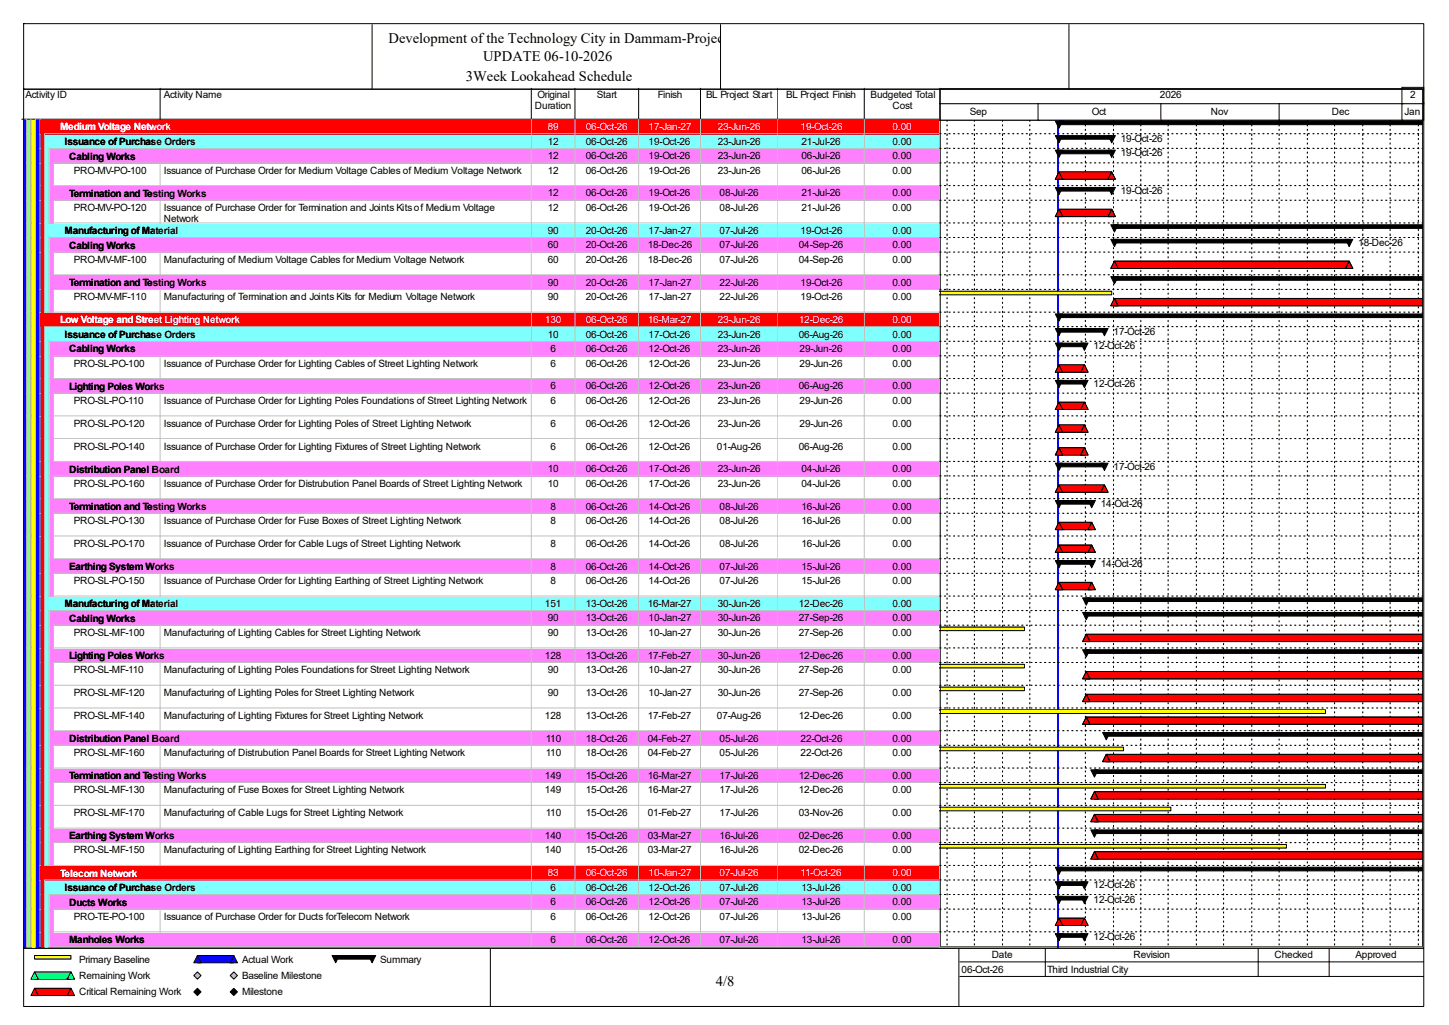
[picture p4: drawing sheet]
<svg xmlns="http://www.w3.org/2000/svg" width="420mm" height="297mm" viewBox="0 0 420 297" stroke-linecap="round" stroke-linejoin="round" font-family="sans-serif">
<defs><g id="words">
<g font-size="4.2">
<text x="112.6" y="12.4">Development of the Technology City in Dammam-Project</text>
<text x="140" y="17.7">UPDATE 06-10-2026</text>
<text x="135" y="23.5">3Week Lookahead Schedule</text>
<text x="207.5" y="285.6">4/8</text>
</g>
<g font-size="2.9">
<text x="7.4" y="28.4">Activity ID</text>
<text x="47.5" y="28.4">Activity Name</text>
<text x="155.8" y="28.4">Original</text>
<text x="173" y="28.4">Start</text>
<text x="190.7" y="28.4">Finish</text>
<text x="204.6" y="28.4">BL Project Start</text>
<text x="227.8" y="28.4">BL Project Finish</text>
<text x="252.3" y="28.4">Budgeted Total</text>
<text x="336.2" y="28.4">2026</text>
<text x="408.7" y="28.4">2</text>
<text x="155.1" y="31.6">Duration</text>
<text x="258.7" y="31.6">Cost</text>
<text x="281.1" y="33.2">Sep</text>
<text x="316.4" y="33.2">Oct</text>
<text x="351" y="33.2">Nov</text>
<text x="386" y="33.2">Dec</text>
<text x="407.1" y="33.2">Jan</text>
<text x="18.7" y="42">Issuance of Purchase Orders</text>
<text x="158.7" y="41.9">12</text>
<text x="169.8" y="41.9">06-Oct-26</text>
<text x="188" y="41.9">19-Oct-26</text>
<text x="208.1" y="41.9">23-Jun-26</text>
<text x="232.3" y="41.9">21-Jul-26</text>
<text x="258.7" y="41.9">0.00</text>
<text x="324.9" y="41.1">19-Oct-26</text>
<text x="20" y="46.2">Cabling Works</text>
<text x="158.7" y="46.1">12</text>
<text x="169.8" y="46.1">06-Oct-26</text>
<text x="188" y="46.1">19-Oct-26</text>
<text x="208.1" y="46.1">23-Jun-26</text>
<text x="232.3" y="46.1">06-Jul-26</text>
<text x="258.7" y="46.1">0.00</text>
<text x="324.9" y="45.3">19-Oct-26</text>
<text x="21.4" y="50.3">PRO-MV-PO-100</text>
<text x="47.5" y="50.3">Issuance of Purchase Order for Medium Voltage Cables of Medium Voltage Network</text>
<text x="158.7" y="50.3">12</text>
<text x="169.8" y="50.3">06-Oct-26</text>
<text x="188" y="50.3">19-Oct-26</text>
<text x="208.1" y="50.3">23-Jun-26</text>
<text x="232.3" y="50.3">06-Jul-26</text>
<text x="258.7" y="50.3">0.00</text>
<text x="20" y="57">Termination and Testing Works</text>
<text x="158.7" y="56.9">12</text>
<text x="169.8" y="56.9">06-Oct-26</text>
<text x="188" y="56.9">19-Oct-26</text>
<text x="208.6" y="56.9">08-Jul-26</text>
<text x="232.3" y="56.9">21-Jul-26</text>
<text x="258.7" y="56.9">0.00</text>
<text x="324.9" y="56.1">19-Oct-26</text>
<text x="21.4" y="61.2">PRO-MV-PO-120</text>
<text x="47.5" y="61.2">Issuance of Purchase Order for Termination and Joints Kits of Medium Voltage</text>
<text x="47.5" y="64.3">Network</text>
<text x="158.7" y="61.2">12</text>
<text x="169.8" y="61.2">06-Oct-26</text>
<text x="188" y="61.2">19-Oct-26</text>
<text x="208.6" y="61.2">08-Jul-26</text>
<text x="232.3" y="61.2">21-Jul-26</text>
<text x="258.7" y="61.2">0.00</text>
<text x="18.7" y="67.9">Manufacturing of Material</text>
<text x="158.7" y="67.8">90</text>
<text x="158.7" y="72">60</text>
<text x="169.8" y="67.8">20-Oct-26</text>
<text x="169.8" y="72">20-Oct-26</text>
<text x="187.7" y="72">18-Dec-26</text>
<text x="188" y="67.8">17-Jan-27</text>
<text x="208.6" y="67.8">07-Jul-26</text>
<text x="208.6" y="72">07-Jul-26</text>
<text x="231.5" y="72">04-Sep-26</text>
<text x="232" y="67.8">19-Oct-26</text>
<text x="258.7" y="67.8">0.00</text>
<text x="258.7" y="72">0.00</text>
<text x="393.7" y="71.2">18-Dec-26</text>
<text x="20" y="72.1">Cabling Works</text>
<text x="21.4" y="76.2">PRO-MV-MF-100</text>
<text x="47.5" y="76.2">Manufacturing of Medium Voltage Cables for Medium Voltage Network</text>
<text x="158.7" y="76.2">60</text>
<text x="169.8" y="76.2">20-Oct-26</text>
<text x="187.7" y="76.2">18-Dec-26</text>
<text x="208.6" y="76.2">07-Jul-26</text>
<text x="231.5" y="76.2">04-Sep-26</text>
<text x="258.7" y="76.2">0.00</text>
<text x="20" y="82.9">Termination and Testing Works</text>
<text x="158.7" y="82.8">90</text>
<text x="169.8" y="82.8">20-Oct-26</text>
<text x="188" y="82.8">17-Jan-27</text>
<text x="208.6" y="82.8">22-Jul-26</text>
<text x="232" y="82.8">19-Oct-26</text>
<text x="258.7" y="82.8">0.00</text>
<text x="21.4" y="87">PRO-MV-MF-110</text>
<text x="47.5" y="87">Manufacturing of Termination and Joints Kits for Medium Voltage Network</text>
<text x="158.7" y="87">90</text>
<text x="169.8" y="87">20-Oct-26</text>
<text x="188" y="87">17-Jan-27</text>
<text x="208.6" y="87">22-Jul-26</text>
<text x="232" y="87">19-Oct-26</text>
<text x="258.7" y="87">0.00</text>
<text x="18.7" y="97.9">Issuance of Purchase Orders</text>
<text x="158.7" y="97.8">10</text>
<text x="169.8" y="97.8">06-Oct-26</text>
<text x="188" y="97.8">17-Oct-26</text>
<text x="208.1" y="97.8">23-Jun-26</text>
<text x="231.5" y="97.8">06-Aug-26</text>
<text x="258.7" y="97.8">0.00</text>
<text x="316.9" y="101.3">12-Oct-26</text>
<text x="322.7" y="97">17-Oct-26</text>
<text x="20" y="102.1">Cabling Works</text>
<text x="21.4" y="106.3">PRO-SL-PO-100</text>
<text x="47.5" y="106.3">Issuance of Purchase Order for Lighting Cables of Street Lighting Network</text>
<text x="159.6" y="102">6</text>
<text x="159.6" y="106.3">6</text>
<text x="169.8" y="102">06-Oct-26</text>
<text x="169.8" y="106.3">06-Oct-26</text>
<text x="188" y="102">12-Oct-26</text>
<text x="188" y="106.3">12-Oct-26</text>
<text x="208.1" y="102">23-Jun-26</text>
<text x="208.1" y="106.3">23-Jun-26</text>
<text x="231.8" y="102">29-Jun-26</text>
<text x="231.8" y="106.3">29-Jun-26</text>
<text x="258.7" y="102">0.00</text>
<text x="258.7" y="106.3">0.00</text>
<text x="20" y="112.9">Lighting Poles Works</text>
<text x="159.6" y="112.9">6</text>
<text x="169.8" y="112.9">06-Oct-26</text>
<text x="188" y="112.9">12-Oct-26</text>
<text x="208.1" y="112.9">23-Jun-26</text>
<text x="231.5" y="112.9">06-Aug-26</text>
<text x="258.7" y="112.9">0.00</text>
<text x="316.9" y="112.1">12-Oct-26</text>
<text x="21.4" y="117.1">PRO-SL-PO-110</text>
<text x="47.5" y="117.1">Issuance of Purchase Order for Lighting Poles Foundations of Street Lighting Network</text>
<text x="159.6" y="117.1">6</text>
<text x="169.8" y="117.1">06-Oct-26</text>
<text x="188" y="117.1">12-Oct-26</text>
<text x="208.1" y="117.1">23-Jun-26</text>
<text x="231.8" y="117.1">29-Jun-26</text>
<text x="258.7" y="117.1">0.00</text>
<text x="21.4" y="123.7">PRO-SL-PO-120</text>
<text x="47.5" y="123.7">Issuance of Purchase Order for Lighting Poles of Street Lighting Network</text>
<text x="159.6" y="123.7">6</text>
<text x="169.8" y="123.7">06-Oct-26</text>
<text x="188" y="123.7">12-Oct-26</text>
<text x="208.1" y="123.7">23-Jun-26</text>
<text x="231.8" y="123.7">29-Jun-26</text>
<text x="258.7" y="123.7">0.00</text>
<text x="21.4" y="130.3">PRO-SL-PO-140</text>
<text x="47.5" y="130.3">Issuance of Purchase Order for Lighting Fixtures of Street Lighting Network</text>
<text x="159.6" y="130.3">6</text>
<text x="169.8" y="130.3">06-Oct-26</text>
<text x="188" y="130.3">12-Oct-26</text>
<text x="207.8" y="130.3">01-Aug-26</text>
<text x="231.5" y="130.3">06-Aug-26</text>
<text x="258.7" y="130.3">0.00</text>
<text x="20" y="136.9">Distribution Panel Board</text>
<text x="158.7" y="136.9">10</text>
<text x="169.8" y="136.9">06-Oct-26</text>
<text x="188" y="136.9">17-Oct-26</text>
<text x="208.1" y="136.9">23-Jun-26</text>
<text x="232.3" y="136.9">04-Jul-26</text>
<text x="258.7" y="136.9">0.00</text>
<text x="322.7" y="136.1">17-Oct-26</text>
<text x="21.4" y="141.1">PRO-SL-PO-160</text>
<text x="47.5" y="141.1">Issuance of Purchase Order for Distrubution Panel Boards of Street Lighting Network</text>
<text x="158.7" y="141.1">10</text>
<text x="169.8" y="141.1">06-Oct-26</text>
<text x="188" y="141.1">17-Oct-26</text>
<text x="208.1" y="141.1">23-Jun-26</text>
<text x="232.3" y="141.1">04-Jul-26</text>
<text x="258.7" y="141.1">0.00</text>
<text x="20" y="147.7">Termination and Testing Works</text>
<text x="159.6" y="147.7">8</text>
<text x="169.8" y="147.7">06-Oct-26</text>
<text x="188" y="147.7">14-Oct-26</text>
<text x="208.6" y="147.7">08-Jul-26</text>
<text x="232.3" y="147.7">16-Jul-26</text>
<text x="258.7" y="147.7">0.00</text>
<text x="319.1" y="146.9">14-Oct-26</text>
<text x="21.4" y="151.9">PRO-SL-PO-130</text>
<text x="47.5" y="151.9">Issuance of Purchase Order for Fuse Boxes of Street Lighting Network</text>
<text x="159.6" y="151.9">8</text>
<text x="169.8" y="151.9">06-Oct-26</text>
<text x="188" y="151.9">14-Oct-26</text>
<text x="208.6" y="151.9">08-Jul-26</text>
<text x="232.3" y="151.9">16-Jul-26</text>
<text x="258.7" y="151.9">0.00</text>
<text x="21.4" y="158.5">PRO-SL-PO-170</text>
<text x="47.5" y="158.5">Issuance of Purchase Order for Cable Lugs of Street Lighting Network</text>
<text x="159.6" y="158.5">8</text>
<text x="169.8" y="158.5">06-Oct-26</text>
<text x="188" y="158.5">14-Oct-26</text>
<text x="208.6" y="158.5">08-Jul-26</text>
<text x="232.3" y="158.5">16-Jul-26</text>
<text x="258.7" y="158.5">0.00</text>
<text x="20" y="165.1">Earthing System Works</text>
<text x="159.6" y="165.1">8</text>
<text x="169.8" y="165.1">06-Oct-26</text>
<text x="188" y="165.1">14-Oct-26</text>
<text x="208.6" y="165.1">07-Jul-26</text>
<text x="232.3" y="165.1">15-Jul-26</text>
<text x="258.7" y="165.1">0.00</text>
<text x="319.1" y="164.3">14-Oct-26</text>
<text x="21.4" y="169.3">PRO-SL-PO-150</text>
<text x="47.5" y="169.3">Issuance of Purchase Order for Lighting Earthing of Street Lighting Network</text>
<text x="159.6" y="169.3">8</text>
<text x="169.8" y="169.3">06-Oct-26</text>
<text x="188" y="169.3">14-Oct-26</text>
<text x="208.6" y="169.3">07-Jul-26</text>
<text x="232.3" y="169.3">15-Jul-26</text>
<text x="258.7" y="169.3">0.00</text>
<text x="18.7" y="175.9">Manufacturing of Material</text>
<text x="157.9" y="175.9">151</text>
<text x="169.8" y="175.9">13-Oct-26</text>
<text x="187.7" y="175.9">16-Mar-27</text>
<text x="208.1" y="175.9">30-Jun-26</text>
<text x="231.5" y="175.9">12-Dec-26</text>
<text x="258.7" y="175.9">0.00</text>
<text x="20" y="180.2">Cabling Works</text>
<text x="21.4" y="184.3">PRO-SL-MF-100</text>
<text x="47.5" y="184.3">Manufacturing of Lighting Cables for Street Lighting Network</text>
<text x="158.7" y="180.1">90</text>
<text x="158.7" y="184.3">90</text>
<text x="169.8" y="180.1">13-Oct-26</text>
<text x="169.8" y="184.3">13-Oct-26</text>
<text x="188" y="180.1">10-Jan-27</text>
<text x="188" y="184.3">10-Jan-27</text>
<text x="208.1" y="180.1">30-Jun-26</text>
<text x="208.1" y="184.3">30-Jun-26</text>
<text x="231.5" y="180.1">27-Sep-26</text>
<text x="231.5" y="184.3">27-Sep-26</text>
<text x="258.7" y="180.1">0.00</text>
<text x="258.7" y="184.3">0.00</text>
<text x="20" y="191">Lighting Poles Works</text>
<text x="157.9" y="190.9">128</text>
<text x="169.8" y="190.9">13-Oct-26</text>
<text x="187.7" y="190.9">17-Feb-27</text>
<text x="208.1" y="190.9">30-Jun-26</text>
<text x="231.5" y="190.9">12-Dec-26</text>
<text x="258.7" y="190.9">0.00</text>
<text x="21.4" y="195.1">PRO-SL-MF-110</text>
<text x="47.5" y="195.1">Manufacturing of Lighting Poles Foundations for Street Lighting Network</text>
<text x="158.7" y="195.1">90</text>
<text x="169.8" y="195.1">13-Oct-26</text>
<text x="188" y="195.1">10-Jan-27</text>
<text x="208.1" y="195.1">30-Jun-26</text>
<text x="231.5" y="195.1">27-Sep-26</text>
<text x="258.7" y="195.1">0.00</text>
<text x="21.4" y="201.7">PRO-SL-MF-120</text>
<text x="47.5" y="201.7">Manufacturing of Lighting Poles for Street Lighting Network</text>
<text x="158.7" y="201.7">90</text>
<text x="169.8" y="201.7">13-Oct-26</text>
<text x="188" y="201.7">10-Jan-27</text>
<text x="208.1" y="201.7">30-Jun-26</text>
<text x="231.5" y="201.7">27-Sep-26</text>
<text x="258.7" y="201.7">0.00</text>
<text x="21.4" y="208.3">PRO-SL-MF-140</text>
<text x="47.5" y="208.3">Manufacturing of Lighting Fixtures for Street Lighting Network</text>
<text x="157.9" y="208.3">128</text>
<text x="169.8" y="208.3">13-Oct-26</text>
<text x="187.7" y="208.3">17-Feb-27</text>
<text x="207.8" y="208.3">07-Aug-26</text>
<text x="231.5" y="208.3">12-Dec-26</text>
<text x="258.7" y="208.3">0.00</text>
<text x="20" y="215">Distribution Panel Board</text>
<text x="158.2" y="214.9">110</text>
<text x="169.8" y="214.9">18-Oct-26</text>
<text x="187.7" y="214.9">04-Feb-27</text>
<text x="208.6" y="214.9">05-Jul-26</text>
<text x="232" y="214.9">22-Oct-26</text>
<text x="258.7" y="214.9">0.00</text>
<text x="21.4" y="219.1">PRO-SL-MF-160</text>
<text x="47.5" y="219.1">Manufacturing of Distrubution Panel Boards for Street Lighting Network</text>
<text x="158.2" y="219.1">110</text>
<text x="169.8" y="219.1">18-Oct-26</text>
<text x="187.7" y="219.1">04-Feb-27</text>
<text x="208.6" y="219.1">05-Jul-26</text>
<text x="232" y="219.1">22-Oct-26</text>
<text x="258.7" y="219.1">0.00</text>
<text x="20" y="225.8">Termination and Testing Works</text>
<text x="157.9" y="225.7">149</text>
<text x="169.8" y="225.7">15-Oct-26</text>
<text x="187.7" y="225.7">16-Mar-27</text>
<text x="208.6" y="225.7">17-Jul-26</text>
<text x="231.5" y="225.7">12-Dec-26</text>
<text x="258.7" y="225.7">0.00</text>
<text x="21.4" y="229.9">PRO-SL-MF-130</text>
<text x="47.5" y="229.9">Manufacturing of Fuse Boxes for Street Lighting Network</text>
<text x="157.9" y="229.9">149</text>
<text x="169.8" y="229.9">15-Oct-26</text>
<text x="187.7" y="229.9">16-Mar-27</text>
<text x="208.6" y="229.9">17-Jul-26</text>
<text x="231.5" y="229.9">12-Dec-26</text>
<text x="258.7" y="229.9">0.00</text>
<text x="21.4" y="236.5">PRO-SL-MF-170</text>
<text x="47.5" y="236.5">Manufacturing of Cable Lugs for Street Lighting Network</text>
<text x="158.2" y="236.5">110</text>
<text x="169.8" y="236.5">15-Oct-26</text>
<text x="187.7" y="236.5">01-Feb-27</text>
<text x="208.6" y="236.5">17-Jul-26</text>
<text x="231.5" y="236.5">03-Nov-26</text>
<text x="258.7" y="236.5">0.00</text>
<text x="20" y="243.2">Earthing System Works</text>
<text x="157.9" y="243.1">140</text>
<text x="169.8" y="243.1">15-Oct-26</text>
<text x="187.7" y="243.1">03-Mar-27</text>
<text x="208.6" y="243.1">16-Jul-26</text>
<text x="231.5" y="243.1">02-Dec-26</text>
<text x="258.7" y="243.1">0.00</text>
<text x="21.4" y="247.3">PRO-SL-MF-150</text>
<text x="47.5" y="247.3">Manufacturing of Lighting Earthing for Street Lighting Network</text>
<text x="157.9" y="247.3">140</text>
<text x="169.8" y="247.3">15-Oct-26</text>
<text x="187.7" y="247.3">03-Mar-27</text>
<text x="208.6" y="247.3">16-Jul-26</text>
<text x="231.5" y="247.3">02-Dec-26</text>
<text x="258.7" y="247.3">0.00</text>
<text x="316.9" y="257.3">12-Oct-26</text>
<text x="18.7" y="258.2">Issuance of Purchase Orders</text>
<text x="20" y="262.4">Ducts Works</text>
<text x="159.6" y="258.1">6</text>
<text x="159.6" y="262.3">6</text>
<text x="169.8" y="258.1">06-Oct-26</text>
<text x="169.8" y="262.3">06-Oct-26</text>
<text x="188" y="258.1">12-Oct-26</text>
<text x="188" y="262.3">12-Oct-26</text>
<text x="208.6" y="258.1">07-Jul-26</text>
<text x="208.6" y="262.3">07-Jul-26</text>
<text x="232.3" y="258.1">13-Jul-26</text>
<text x="232.3" y="262.3">13-Jul-26</text>
<text x="258.7" y="258.1">0.00</text>
<text x="258.7" y="262.3">0.00</text>
<text x="316.9" y="261.6">12-Oct-26</text>
<text x="21.4" y="266.6">PRO-TE-PO-100</text>
<text x="47.5" y="266.6">Issuance of Purchase Order for Ducts forTelecom Network</text>
<text x="159.6" y="266.6">6</text>
<text x="169.8" y="266.6">06-Oct-26</text>
<text x="188" y="266.6">12-Oct-26</text>
<text x="208.6" y="266.6">07-Jul-26</text>
<text x="232.3" y="266.6">13-Jul-26</text>
<text x="258.7" y="266.6">0.00</text>
<text x="20" y="273.3">Manholes Works</text>
<text x="159.6" y="273.2">6</text>
<text x="169.8" y="273.2">06-Oct-26</text>
<text x="188" y="273.2">12-Oct-26</text>
<text x="208.6" y="273.2">07-Jul-26</text>
<text x="232.3" y="273.2">13-Jul-26</text>
<text x="258.7" y="273.2">0.00</text>
<text x="316.9" y="272.4">12-Oct-26</text>
<text x="22.9" y="279">Primary Baseline</text>
<text x="70.1" y="279">Actual Work</text>
<text x="110.2" y="279">Summary</text>
<text x="278.7" y="281.9">06-Oct-26</text>
<text x="287.4" y="277.7">Date</text>
<text x="303.5" y="281.9">Third Industrial City</text>
<text x="328.5" y="277.7">Revision</text>
<text x="369.4" y="277.7">Checked</text>
<text x="392.9" y="277.7">Approved</text>
<text x="22.9" y="283.7">Remaining Work</text>
<text x="70.1" y="283.7">Baseline Milestone</text>
<text x="22.9" y="288.5">Critical Remaining Work</text>
<text x="70.1" y="288.5">Milestone</text>
</g>
<g font-size="2.9" fill="#fff">
<text x="17.4" y="37.8">Medium Voltage Network</text>
<text x="158.7" y="37.7">89</text>
<text x="169.8" y="37.7">06-Oct-26</text>
<text x="188" y="37.7">17-Jan-27</text>
<text x="208.1" y="37.7">23-Jun-26</text>
<text x="232" y="37.7">19-Oct-26</text>
<text x="258.7" y="37.7">0.00</text>
<text x="17.4" y="93.7">Low Voltage and Street Lighting Network</text>
<text x="157.9" y="93.6">130</text>
<text x="169.8" y="93.6">06-Oct-26</text>
<text x="187.7" y="93.6">16-Mar-27</text>
<text x="208.1" y="93.6">23-Jun-26</text>
<text x="231.5" y="93.6">12-Dec-26</text>
<text x="258.7" y="93.6">0.00</text>
<text x="17.4" y="254">Telecom Network</text>
<text x="158.7" y="253.9">83</text>
<text x="169.8" y="253.9">06-Oct-26</text>
<text x="188" y="253.9">10-Jan-27</text>
<text x="208.6" y="253.9">07-Jul-26</text>
<text x="232" y="253.9">11-Oct-26</text>
<text x="258.7" y="253.9">0.00</text>
</g>
</g></defs>
<path d="M46.4 25.6v8.9h-40.1" fill="none" stroke="#000" stroke-width=".29"/>
<path d="M46.7 25.6h107.6v9.2h-107.6z" fill="#fff"/>
<path d="M154 25.6v8.9h-107.6" fill="none" stroke="#000" stroke-width=".29"/>
<path d="M154.3 25.6h12.6v9.2h-12.6z" fill="#fff"/>
<path d="M166.7 25.6v8.9h-12.7" fill="none" stroke="#000" stroke-width=".29"/>
<path d="M166.9 25.6h18.5v9.2h-18.5z" fill="#fff"/>
<path d="M185.1 25.6v8.9h-18.4" fill="none" stroke="#000" stroke-width=".29"/>
<path d="M185.4 25.6h17.9v9.2h-17.9z" fill="#fff"/>
<path d="M203 25.6v8.9h-17.9" fill="none" stroke="#000" stroke-width=".29"/>
<path d="M203.3 25.6h22.4v9.2h-22.4z" fill="#fff"/>
<path d="M225.5 25.6v8.9h-22.5" fill="none" stroke="#000" stroke-width=".29"/>
<path d="M225.7 25.6h25.1v9.2h-25.1z" fill="#fff"/>
<path d="M250.5 25.6v8.9h-25" fill="none" stroke="#000" stroke-width=".29"/>
<path d="M250.8 25.6h21.9v9.2h-21.9z" fill="#fff"/>
<path d="M272.4 25.6v8.9h-21.9" fill="none" stroke="#000" stroke-width=".29"/>
<path d="M6.6 34.8h1.3v4.2h-1.3z" fill="#00f"/>
<path d="M7.6 34.5v4.5" fill="none" stroke="#c0c0c0" stroke-width=".29"/>
<path d="M7.9 34.8h1.3v4.2h-1.3z" fill="#80ff80"/>
<path d="M9 34.5v4.5" fill="none" stroke="#c0c0c0" stroke-width=".29"/>
<path d="M9.2 34.8h1.3v4.2h-1.3z" fill="#ff0"/>
<path d="M10.3 34.5v4.5" fill="none" stroke="#c0c0c0" stroke-width=".29"/>
<path d="M10.5 34.8h1.4v4.2h-1.4z" fill="#00f"/>
<path d="M11.6 34.5v4.5" fill="none" stroke="#c0c0c0" stroke-width=".29"/>
<path d="M11.9 34.8h34.8v4.2h-34.8z" fill="#f00"/>
<path d="M12.9 38.8h33.8" fill="none" stroke="#c0c0c0" stroke-width=".29"/>
<path d="M46.7 34.8h107.6v4.2h-107.6z" fill="#f00"/>
<path d="M154 34.5v4.3h-107.3" fill="none" stroke="#c0c0c0" stroke-width=".29"/>
<path d="M154.3 34.8h12.6v4.2h-12.6z" fill="#f00"/>
<path d="M166.7 34.5v4.3h-12.4" fill="none" stroke="#c0c0c0" stroke-width=".29"/>
<path d="M166.9 34.8h18.5v4.2h-18.5z" fill="#f00"/>
<path d="M185.1 34.5v4.3h-18.2" fill="none" stroke="#c0c0c0" stroke-width=".29"/>
<path d="M185.4 34.8h17.9v4.2h-17.9z" fill="#f00"/>
<path d="M203 34.5v4.3h-17.6" fill="none" stroke="#c0c0c0" stroke-width=".29"/>
<path d="M203.3 34.8h22.4v4.2h-22.4z" fill="#f00"/>
<path d="M225.5 34.5v4.3h-22.2" fill="none" stroke="#c0c0c0" stroke-width=".29"/>
<path d="M225.7 34.8h25.1v4.2h-25.1z" fill="#f00"/>
<path d="M250.5 34.5v4.3h-24.8" fill="none" stroke="#c0c0c0" stroke-width=".29"/>
<path d="M250.8 34.8h21.9v4.2h-21.9z" fill="#f00"/>
<path d="M272.4 34.5v4.3h-21.6" fill="none" stroke="#c0c0c0" stroke-width=".29"/>
<path d="M6.6 39h1.3v4.3h-1.3z" fill="#00f"/>
<path d="M7.6 38.8v4.4" fill="none" stroke="#c0c0c0" stroke-width=".29"/>
<path d="M7.9 39h1.3v4.3h-1.3z" fill="#80ff80"/>
<path d="M9 38.8v4.4" fill="none" stroke="#c0c0c0" stroke-width=".29"/>
<path d="M9.2 39h1.3v4.3h-1.3z" fill="#ff0"/>
<path d="M10.3 38.8v4.4" fill="none" stroke="#c0c0c0" stroke-width=".29"/>
<path d="M10.5 39h1.4v4.3h-1.4z" fill="#00f"/>
<path d="M11.6 38.8v4.4" fill="none" stroke="#c0c0c0" stroke-width=".29"/>
<path d="M11.9 39h1.3v4.3h-1.3z" fill="#f00"/>
<path d="M12.9 38.8v4.4" fill="none" stroke="#c0c0c0" stroke-width=".29"/>
<path d="M13.2 39h33.5v4.3h-33.5z" fill="#80ffff"/>
<path d="M14.2 43h32.5" fill="none" stroke="#c0c0c0" stroke-width=".29"/>
<path d="M46.7 39h107.6v4.3h-107.6z" fill="#80ffff"/>
<path d="M154 38.8v4.2h-107.3" fill="none" stroke="#c0c0c0" stroke-width=".29"/>
<path d="M154.3 39h12.6v4.3h-12.6z" fill="#80ffff"/>
<path d="M166.7 38.8v4.2h-12.4" fill="none" stroke="#c0c0c0" stroke-width=".29"/>
<path d="M166.9 39h18.5v4.3h-18.5z" fill="#80ffff"/>
<path d="M185.1 38.8v4.2h-18.2" fill="none" stroke="#c0c0c0" stroke-width=".29"/>
<path d="M185.4 39h17.9v4.3h-17.9z" fill="#80ffff"/>
<path d="M203 38.8v4.2h-17.6" fill="none" stroke="#c0c0c0" stroke-width=".29"/>
<path d="M203.3 39h22.4v4.3h-22.4z" fill="#80ffff"/>
<path d="M225.5 38.8v4.2h-22.2" fill="none" stroke="#c0c0c0" stroke-width=".29"/>
<path d="M225.7 39h25.1v4.3h-25.1z" fill="#80ffff"/>
<path d="M250.5 38.8v4.2h-24.8" fill="none" stroke="#c0c0c0" stroke-width=".29"/>
<path d="M250.8 39h21.9v4.3h-21.9z" fill="#80ffff"/>
<path d="M272.4 38.8v4.2h-21.6" fill="none" stroke="#c0c0c0" stroke-width=".29"/>
<path d="M6.6 43.3h1.3v4.2h-1.3z" fill="#00f"/>
<path d="M7.6 43v4.5" fill="none" stroke="#c0c0c0" stroke-width=".29"/>
<path d="M7.9 43.3h1.3v4.2h-1.3z" fill="#80ff80"/>
<path d="M9 43v4.5" fill="none" stroke="#c0c0c0" stroke-width=".29"/>
<path d="M9.2 43.3h1.3v4.2h-1.3z" fill="#ff0"/>
<path d="M10.3 43v4.5" fill="none" stroke="#c0c0c0" stroke-width=".29"/>
<path d="M10.5 43.3h1.4v4.2h-1.4z" fill="#00f"/>
<path d="M11.6 43v4.5" fill="none" stroke="#c0c0c0" stroke-width=".29"/>
<path d="M11.9 43.3h1.3v4.2h-1.3z" fill="#f00"/>
<path d="M12.9 43v4.5" fill="none" stroke="#c0c0c0" stroke-width=".29"/>
<path d="M13.2 43.3h1.3v4.2h-1.3z" fill="#80ffff"/>
<path d="M14.2 43v4.5" fill="none" stroke="#c0c0c0" stroke-width=".29"/>
<path d="M14.5 43.3h32.2v4.2h-32.2z" fill="#ff80ff"/>
<path d="M15.6 47.2h31.1" fill="none" stroke="#c0c0c0" stroke-width=".29"/>
<path d="M46.7 43.3h107.6v4.2h-107.6z" fill="#ff80ff"/>
<path d="M154 43v4.2h-107.3" fill="none" stroke="#c0c0c0" stroke-width=".29"/>
<path d="M154.3 43.3h12.6v4.2h-12.6z" fill="#ff80ff"/>
<path d="M166.7 43v4.2h-12.4" fill="none" stroke="#c0c0c0" stroke-width=".29"/>
<path d="M166.9 43.3h18.5v4.2h-18.5z" fill="#ff80ff"/>
<path d="M185.1 43v4.2h-18.2" fill="none" stroke="#c0c0c0" stroke-width=".29"/>
<path d="M185.4 43.3h17.9v4.2h-17.9z" fill="#ff80ff"/>
<path d="M203 43v4.2h-17.6" fill="none" stroke="#c0c0c0" stroke-width=".29"/>
<path d="M203.3 43.3h22.4v4.2h-22.4z" fill="#ff80ff"/>
<path d="M225.5 43v4.2h-22.2" fill="none" stroke="#c0c0c0" stroke-width=".29"/>
<path d="M225.7 43.3h25.1v4.2h-25.1z" fill="#ff80ff"/>
<path d="M250.5 43v4.2h-24.8" fill="none" stroke="#c0c0c0" stroke-width=".29"/>
<path d="M250.8 43.3h21.9v4.2h-21.9z" fill="#ff80ff"/>
<path d="M272.4 43v4.2h-21.6" fill="none" stroke="#c0c0c0" stroke-width=".29"/>
<path d="M6.6 47.5h1.3v6.6h-1.3z" fill="#00f"/>
<path d="M7.6 47.2v6.9" fill="none" stroke="#c0c0c0" stroke-width=".29"/>
<path d="M7.9 47.5h1.3v6.6h-1.3z" fill="#80ff80"/>
<path d="M9 47.2v6.9" fill="none" stroke="#c0c0c0" stroke-width=".29"/>
<path d="M9.2 47.5h1.3v6.6h-1.3z" fill="#ff0"/>
<path d="M10.3 47.2v6.9" fill="none" stroke="#c0c0c0" stroke-width=".29"/>
<path d="M10.5 47.5h1.4v6.6h-1.4z" fill="#00f"/>
<path d="M11.6 47.2v6.9" fill="none" stroke="#c0c0c0" stroke-width=".29"/>
<path d="M11.9 47.5h1.3v6.6h-1.3z" fill="#f00"/>
<path d="M12.9 47.2v6.9" fill="none" stroke="#c0c0c0" stroke-width=".29"/>
<path d="M13.2 47.5h1.3v6.6h-1.3z" fill="#80ffff"/>
<path d="M14.2 47.2v6.9" fill="none" stroke="#c0c0c0" stroke-width=".29"/>
<path d="M14.5 47.5h1.3v6.6h-1.3z" fill="#ff80ff"/>
<path d="M15.6 47.2v6.9" fill="none" stroke="#c0c0c0" stroke-width=".29"/>
<path d="M15.8 47.5h30.9v6.6h-30.9z" fill="#fff"/>
<path d="M15.6 53.8h31.1M46.4 47.2v6.9" fill="none" stroke="#c0c0c0" stroke-width=".29"/>
<path d="M46.7 47.5h107.6v6.6h-107.6z" fill="#fff"/>
<path d="M154 47.2v6.6h-107.3" fill="none" stroke="#c0c0c0" stroke-width=".29"/>
<path d="M154.3 47.5h12.6v6.6h-12.6z" fill="#fff"/>
<path d="M166.7 47.2v6.6h-12.4" fill="none" stroke="#c0c0c0" stroke-width=".29"/>
<path d="M166.9 47.5h18.5v6.6h-18.5z" fill="#fff"/>
<path d="M185.1 47.2v6.6h-18.2" fill="none" stroke="#c0c0c0" stroke-width=".29"/>
<path d="M185.4 47.5h17.9v6.6h-17.9z" fill="#fff"/>
<path d="M203 47.2v6.6h-17.6" fill="none" stroke="#c0c0c0" stroke-width=".29"/>
<path d="M203.3 47.5h22.4v6.6h-22.4z" fill="#fff"/>
<path d="M225.5 47.2v6.6h-22.2" fill="none" stroke="#c0c0c0" stroke-width=".29"/>
<path d="M225.7 47.5h25.1v6.6h-25.1z" fill="#fff"/>
<path d="M250.5 47.2v6.6h-24.8" fill="none" stroke="#c0c0c0" stroke-width=".29"/>
<path d="M250.8 47.5h21.9v6.6h-21.9z" fill="#fff"/>
<path d="M272.4 47.2v6.6h-21.6" fill="none" stroke="#c0c0c0" stroke-width=".29"/>
<path d="M6.6 54.1h1.3v4.2h-1.3z" fill="#00f"/>
<path d="M7.6 53.8v4.5" fill="none" stroke="#c0c0c0" stroke-width=".29"/>
<path d="M7.9 54.1h1.3v4.2h-1.3z" fill="#80ff80"/>
<path d="M9 53.8v4.5" fill="none" stroke="#c0c0c0" stroke-width=".29"/>
<path d="M9.2 54.1h1.3v4.2h-1.3z" fill="#ff0"/>
<path d="M10.3 53.8v4.5" fill="none" stroke="#c0c0c0" stroke-width=".29"/>
<path d="M10.5 54.1h1.4v4.2h-1.4z" fill="#00f"/>
<path d="M11.6 53.8v4.5" fill="none" stroke="#c0c0c0" stroke-width=".29"/>
<path d="M11.9 54.1h1.3v4.2h-1.3z" fill="#f00"/>
<path d="M12.9 53.8v4.5" fill="none" stroke="#c0c0c0" stroke-width=".29"/>
<path d="M13.2 54.1h1.3v4.2h-1.3z" fill="#80ffff"/>
<path d="M14.2 53.8v4.5" fill="none" stroke="#c0c0c0" stroke-width=".29"/>
<path d="M14.5 54.1h32.2v4.2h-32.2z" fill="#ff80ff"/>
<path d="M15.6 58h31.1" fill="none" stroke="#c0c0c0" stroke-width=".29"/>
<path d="M46.7 54.1h107.6v4.2h-107.6z" fill="#ff80ff"/>
<path d="M154 53.8v4.2h-107.3" fill="none" stroke="#c0c0c0" stroke-width=".29"/>
<path d="M154.3 54.1h12.6v4.2h-12.6z" fill="#ff80ff"/>
<path d="M166.7 53.8v4.2h-12.4" fill="none" stroke="#c0c0c0" stroke-width=".29"/>
<path d="M166.9 54.1h18.5v4.2h-18.5z" fill="#ff80ff"/>
<path d="M185.1 53.8v4.2h-18.2" fill="none" stroke="#c0c0c0" stroke-width=".29"/>
<path d="M185.4 54.1h17.9v4.2h-17.9z" fill="#ff80ff"/>
<path d="M203 53.8v4.2h-17.6" fill="none" stroke="#c0c0c0" stroke-width=".29"/>
<path d="M203.3 54.1h22.4v4.2h-22.4z" fill="#ff80ff"/>
<path d="M225.5 53.8v4.2h-22.2" fill="none" stroke="#c0c0c0" stroke-width=".29"/>
<path d="M225.7 54.1h25.1v4.2h-25.1z" fill="#ff80ff"/>
<path d="M250.5 53.8v4.2h-24.8" fill="none" stroke="#c0c0c0" stroke-width=".29"/>
<path d="M250.8 54.1h21.9v4.2h-21.9z" fill="#ff80ff"/>
<path d="M272.4 53.8v4.2h-21.6" fill="none" stroke="#c0c0c0" stroke-width=".29"/>
<path d="M6.6 58.3h1.3v6.6h-1.3z" fill="#00f"/>
<path d="M7.6 58v6.9" fill="none" stroke="#c0c0c0" stroke-width=".29"/>
<path d="M7.9 58.3h1.3v6.6h-1.3z" fill="#80ff80"/>
<path d="M9 58v6.9" fill="none" stroke="#c0c0c0" stroke-width=".29"/>
<path d="M9.2 58.3h1.3v6.6h-1.3z" fill="#ff0"/>
<path d="M10.3 58v6.9" fill="none" stroke="#c0c0c0" stroke-width=".29"/>
<path d="M10.5 58.3h1.4v6.6h-1.4z" fill="#00f"/>
<path d="M11.6 58v6.9" fill="none" stroke="#c0c0c0" stroke-width=".29"/>
<path d="M11.9 58.3h1.3v6.6h-1.3z" fill="#f00"/>
<path d="M12.9 58v6.9" fill="none" stroke="#c0c0c0" stroke-width=".29"/>
<path d="M13.2 58.3h1.3v6.6h-1.3z" fill="#80ffff"/>
<path d="M14.2 58v6.9" fill="none" stroke="#c0c0c0" stroke-width=".29"/>
<path d="M14.5 58.3h1.3v6.6h-1.3z" fill="#ff80ff"/>
<path d="M15.6 58v6.9M14.2 64.6h1.6" fill="none" stroke="#c0c0c0" stroke-width=".29"/>
<path d="M15.8 58.3h30.9v6.6h-30.9z" fill="#fff"/>
<path d="M46.4 58v6.9M15.6 64.6h31.1" fill="none" stroke="#c0c0c0" stroke-width=".29"/>
<path d="M46.7 58.3h107.6v6.6h-107.6z" fill="#fff"/>
<path d="M154 58v6.6h-107.3" fill="none" stroke="#c0c0c0" stroke-width=".29"/>
<path d="M154.3 58.3h12.6v6.6h-12.6z" fill="#fff"/>
<path d="M166.7 58v6.6h-12.4" fill="none" stroke="#c0c0c0" stroke-width=".29"/>
<path d="M166.9 58.3h18.5v6.6h-18.5z" fill="#fff"/>
<path d="M185.1 58v6.6h-18.2" fill="none" stroke="#c0c0c0" stroke-width=".29"/>
<path d="M185.4 58.3h17.9v6.6h-17.9z" fill="#fff"/>
<path d="M203 58v6.6h-17.6" fill="none" stroke="#c0c0c0" stroke-width=".29"/>
<path d="M203.3 58.3h22.4v6.6h-22.4z" fill="#fff"/>
<path d="M225.5 58v6.6h-22.2" fill="none" stroke="#c0c0c0" stroke-width=".29"/>
<path d="M225.7 58.3h25.1v6.6h-25.1z" fill="#fff"/>
<path d="M250.5 58v6.6h-24.8" fill="none" stroke="#c0c0c0" stroke-width=".29"/>
<path d="M250.8 58.3h21.9v6.6h-21.9z" fill="#fff"/>
<path d="M272.4 58v6.6h-21.6" fill="none" stroke="#c0c0c0" stroke-width=".29"/>
<path d="M6.6 64.9h1.3v4.2h-1.3z" fill="#00f"/>
<path d="M7.6 64.6v4.5" fill="none" stroke="#c0c0c0" stroke-width=".29"/>
<path d="M7.9 64.9h1.3v4.2h-1.3z" fill="#80ff80"/>
<path d="M9 64.6v4.5" fill="none" stroke="#c0c0c0" stroke-width=".29"/>
<path d="M9.2 64.9h1.3v4.2h-1.3z" fill="#ff0"/>
<path d="M10.3 64.6v4.5" fill="none" stroke="#c0c0c0" stroke-width=".29"/>
<path d="M10.5 64.9h1.4v4.2h-1.4z" fill="#00f"/>
<path d="M11.6 64.6v4.5" fill="none" stroke="#c0c0c0" stroke-width=".29"/>
<path d="M11.9 64.9h1.3v4.2h-1.3z" fill="#f00"/>
<path d="M12.9 64.6v4.5" fill="none" stroke="#c0c0c0" stroke-width=".29"/>
<path d="M13.2 64.9h33.5v4.2h-33.5z" fill="#80ffff"/>
<path d="M14.2 68.8h32.5" fill="none" stroke="#c0c0c0" stroke-width=".29"/>
<path d="M46.7 64.9h107.6v4.2h-107.6z" fill="#80ffff"/>
<path d="M154 64.6v4.2h-107.3" fill="none" stroke="#c0c0c0" stroke-width=".29"/>
<path d="M154.3 64.9h12.6v4.2h-12.6z" fill="#80ffff"/>
<path d="M166.7 64.6v4.2h-12.4" fill="none" stroke="#c0c0c0" stroke-width=".29"/>
<path d="M166.9 64.9h18.5v4.2h-18.5z" fill="#80ffff"/>
<path d="M185.1 64.6v4.2h-18.2" fill="none" stroke="#c0c0c0" stroke-width=".29"/>
<path d="M185.4 64.9h17.9v4.2h-17.9z" fill="#80ffff"/>
<path d="M203 64.6v4.2h-17.6" fill="none" stroke="#c0c0c0" stroke-width=".29"/>
<path d="M203.3 64.9h22.4v4.2h-22.4z" fill="#80ffff"/>
<path d="M225.5 64.6v4.2h-22.2" fill="none" stroke="#c0c0c0" stroke-width=".29"/>
<path d="M225.7 64.9h25.1v4.2h-25.1z" fill="#80ffff"/>
<path d="M250.5 64.6v4.2h-24.8" fill="none" stroke="#c0c0c0" stroke-width=".29"/>
<path d="M250.8 64.9h21.9v4.2h-21.9z" fill="#80ffff"/>
<path d="M272.4 64.6v4.2h-21.6" fill="none" stroke="#c0c0c0" stroke-width=".29"/>
<path d="M6.6 69.1h1.3v4.2h-1.3z" fill="#00f"/>
<path d="M7.6 68.8v4.5" fill="none" stroke="#c0c0c0" stroke-width=".29"/>
<path d="M7.9 69.1h1.3v4.2h-1.3z" fill="#80ff80"/>
<path d="M9 68.8v4.5" fill="none" stroke="#c0c0c0" stroke-width=".29"/>
<path d="M9.2 69.1h1.3v4.2h-1.3z" fill="#ff0"/>
<path d="M10.3 68.8v4.5" fill="none" stroke="#c0c0c0" stroke-width=".29"/>
<path d="M10.5 69.1h1.4v4.2h-1.4z" fill="#00f"/>
<path d="M11.6 68.8v4.5" fill="none" stroke="#c0c0c0" stroke-width=".29"/>
<path d="M11.9 69.1h1.3v4.2h-1.3z" fill="#f00"/>
<path d="M12.9 68.8v4.5" fill="none" stroke="#c0c0c0" stroke-width=".29"/>
<path d="M13.2 69.1h1.3v4.2h-1.3z" fill="#80ffff"/>
<path d="M14.2 68.8v4.5" fill="none" stroke="#c0c0c0" stroke-width=".29"/>
<path d="M14.5 69.1h32.2v4.2h-32.2z" fill="#ff80ff"/>
<path d="M15.6 73h31.1" fill="none" stroke="#c0c0c0" stroke-width=".29"/>
<path d="M46.7 69.1h107.6v4.2h-107.6z" fill="#ff80ff"/>
<path d="M154 68.8v4.2h-107.3" fill="none" stroke="#c0c0c0" stroke-width=".29"/>
<path d="M154.3 69.1h12.6v4.2h-12.6z" fill="#ff80ff"/>
<path d="M166.7 68.8v4.2h-12.4" fill="none" stroke="#c0c0c0" stroke-width=".29"/>
<path d="M166.9 69.1h18.5v4.2h-18.5z" fill="#ff80ff"/>
<path d="M185.1 68.8v4.2h-18.2" fill="none" stroke="#c0c0c0" stroke-width=".29"/>
<path d="M185.4 69.1h17.9v4.2h-17.9z" fill="#ff80ff"/>
<path d="M203 68.8v4.2h-17.6" fill="none" stroke="#c0c0c0" stroke-width=".29"/>
<path d="M203.3 69.1h22.4v4.2h-22.4z" fill="#ff80ff"/>
<path d="M225.5 68.8v4.2h-22.2" fill="none" stroke="#c0c0c0" stroke-width=".29"/>
<path d="M225.7 69.1h25.1v4.2h-25.1z" fill="#ff80ff"/>
<path d="M250.5 68.8v4.2h-24.8" fill="none" stroke="#c0c0c0" stroke-width=".29"/>
<path d="M250.8 69.1h21.9v4.2h-21.9z" fill="#ff80ff"/>
<path d="M272.4 68.8v4.2h-21.6" fill="none" stroke="#c0c0c0" stroke-width=".29"/>
<path d="M6.6 73.3h1.3v6.6h-1.3z" fill="#00f"/>
<path d="M7.6 73v6.9" fill="none" stroke="#c0c0c0" stroke-width=".29"/>
<path d="M7.9 73.3h1.3v6.6h-1.3z" fill="#80ff80"/>
<path d="M9 73v6.9" fill="none" stroke="#c0c0c0" stroke-width=".29"/>
<path d="M9.2 73.3h1.3v6.6h-1.3z" fill="#ff0"/>
<path d="M10.3 73v6.9" fill="none" stroke="#c0c0c0" stroke-width=".29"/>
<path d="M10.5 73.3h1.4v6.6h-1.4z" fill="#00f"/>
<path d="M11.6 73v6.9" fill="none" stroke="#c0c0c0" stroke-width=".29"/>
<path d="M11.9 73.3h1.3v6.6h-1.3z" fill="#f00"/>
<path d="M12.9 73v6.9" fill="none" stroke="#c0c0c0" stroke-width=".29"/>
<path d="M13.2 73.3h1.3v6.6h-1.3z" fill="#80ffff"/>
<path d="M14.2 73v6.9" fill="none" stroke="#c0c0c0" stroke-width=".29"/>
<path d="M14.5 73.3h1.3v6.6h-1.3z" fill="#ff80ff"/>
<path d="M15.6 73v6.9" fill="none" stroke="#c0c0c0" stroke-width=".29"/>
<path d="M15.8 73.3h30.9v6.6h-30.9z" fill="#fff"/>
<path d="M15.6 79.6h31.1M46.4 73v6.9" fill="none" stroke="#c0c0c0" stroke-width=".29"/>
<path d="M46.7 73.3h107.6v6.6h-107.6z" fill="#fff"/>
<path d="M154 73v6.6h-107.3" fill="none" stroke="#c0c0c0" stroke-width=".29"/>
<path d="M154.3 73.3h12.6v6.6h-12.6z" fill="#fff"/>
<path d="M166.7 73v6.6h-12.4" fill="none" stroke="#c0c0c0" stroke-width=".29"/>
<path d="M166.9 73.3h18.5v6.6h-18.5z" fill="#fff"/>
<path d="M185.1 73v6.6h-18.2" fill="none" stroke="#c0c0c0" stroke-width=".29"/>
<path d="M185.4 73.3h17.9v6.6h-17.9z" fill="#fff"/>
<path d="M203 73v6.6h-17.6" fill="none" stroke="#c0c0c0" stroke-width=".29"/>
<path d="M203.3 73.3h22.4v6.6h-22.4z" fill="#fff"/>
<path d="M225.5 73v6.6h-22.2" fill="none" stroke="#c0c0c0" stroke-width=".29"/>
<path d="M225.7 73.3h25.1v6.6h-25.1z" fill="#fff"/>
<path d="M250.5 73v6.6h-24.8" fill="none" stroke="#c0c0c0" stroke-width=".29"/>
<path d="M250.8 73.3h21.9v6.6h-21.9z" fill="#fff"/>
<path d="M272.4 73v6.6h-21.6" fill="none" stroke="#c0c0c0" stroke-width=".29"/>
<path d="M6.6 79.9h1.3v4.2h-1.3z" fill="#00f"/>
<path d="M7.6 79.6v4.5" fill="none" stroke="#c0c0c0" stroke-width=".29"/>
<path d="M7.9 79.9h1.3v4.2h-1.3z" fill="#80ff80"/>
<path d="M9 79.6v4.5" fill="none" stroke="#c0c0c0" stroke-width=".29"/>
<path d="M9.2 79.9h1.3v4.2h-1.3z" fill="#ff0"/>
<path d="M10.3 79.6v4.5" fill="none" stroke="#c0c0c0" stroke-width=".29"/>
<path d="M10.5 79.9h1.4v4.2h-1.4z" fill="#00f"/>
<path d="M11.6 79.6v4.5" fill="none" stroke="#c0c0c0" stroke-width=".29"/>
<path d="M11.9 79.9h1.3v4.2h-1.3z" fill="#f00"/>
<path d="M12.9 79.6v4.5" fill="none" stroke="#c0c0c0" stroke-width=".29"/>
<path d="M13.2 79.9h1.3v4.2h-1.3z" fill="#80ffff"/>
<path d="M14.2 79.6v4.5" fill="none" stroke="#c0c0c0" stroke-width=".29"/>
<path d="M14.5 79.9h32.2v4.2h-32.2z" fill="#ff80ff"/>
<path d="M15.6 83.9h31.1" fill="none" stroke="#c0c0c0" stroke-width=".29"/>
<path d="M46.7 79.9h107.6v4.2h-107.6z" fill="#ff80ff"/>
<path d="M154 79.6v4.3h-107.3" fill="none" stroke="#c0c0c0" stroke-width=".29"/>
<path d="M154.3 79.9h12.6v4.2h-12.6z" fill="#ff80ff"/>
<path d="M166.7 79.6v4.3h-12.4" fill="none" stroke="#c0c0c0" stroke-width=".29"/>
<path d="M166.9 79.9h18.5v4.2h-18.5z" fill="#ff80ff"/>
<path d="M185.1 79.6v4.3h-18.2" fill="none" stroke="#c0c0c0" stroke-width=".29"/>
<path d="M185.4 79.9h17.9v4.2h-17.9z" fill="#ff80ff"/>
<path d="M203 79.6v4.3h-17.6" fill="none" stroke="#c0c0c0" stroke-width=".29"/>
<path d="M203.3 79.9h22.4v4.2h-22.4z" fill="#ff80ff"/>
<path d="M225.5 79.6v4.3h-22.2" fill="none" stroke="#c0c0c0" stroke-width=".29"/>
<path d="M225.7 79.9h25.1v4.2h-25.1z" fill="#ff80ff"/>
<path d="M250.5 79.6v4.3h-24.8" fill="none" stroke="#c0c0c0" stroke-width=".29"/>
<path d="M250.8 79.9h21.9v4.2h-21.9z" fill="#ff80ff"/>
<path d="M272.4 79.6v4.3h-21.6" fill="none" stroke="#c0c0c0" stroke-width=".29"/>
<path d="M6.6 84.1h1.3v6.6h-1.3z" fill="#00f"/>
<path d="M7.6 83.9v6.8" fill="none" stroke="#c0c0c0" stroke-width=".29"/>
<path d="M7.9 84.1h1.3v6.6h-1.3z" fill="#80ff80"/>
<path d="M9 83.9v6.8" fill="none" stroke="#c0c0c0" stroke-width=".29"/>
<path d="M9.2 84.1h1.3v6.6h-1.3z" fill="#ff0"/>
<path d="M10.3 83.9v6.8" fill="none" stroke="#c0c0c0" stroke-width=".29"/>
<path d="M10.5 84.1h1.4v6.6h-1.4z" fill="#00f"/>
<path d="M11.6 83.9v6.8" fill="none" stroke="#c0c0c0" stroke-width=".29"/>
<path d="M11.9 84.1h1.3v6.6h-1.3z" fill="#f00"/>
<path d="M12.9 83.9v6.8" fill="none" stroke="#c0c0c0" stroke-width=".29"/>
<path d="M13.2 84.1h1.3v6.6h-1.3z" fill="#80ffff"/>
<path d="M12.9 90.4h1.6M14.2 83.9v6.8" fill="none" stroke="#c0c0c0" stroke-width=".29"/>
<path d="M14.5 84.1h1.3v6.6h-1.3z" fill="#ff80ff"/>
<path d="M14.2 90.4h1.6M15.6 83.9v6.8" fill="none" stroke="#c0c0c0" stroke-width=".29"/>
<path d="M15.8 84.1h30.9v6.6h-30.9z" fill="#fff"/>
<path d="M15.6 90.4h31.1M46.4 83.9v6.8" fill="none" stroke="#c0c0c0" stroke-width=".29"/>
<path d="M46.7 84.1h107.6v6.6h-107.6z" fill="#fff"/>
<path d="M154 83.9v6.5h-107.3" fill="none" stroke="#c0c0c0" stroke-width=".29"/>
<path d="M154.3 84.1h12.6v6.6h-12.6z" fill="#fff"/>
<path d="M166.7 83.9v6.5h-12.4" fill="none" stroke="#c0c0c0" stroke-width=".29"/>
<path d="M166.9 84.1h18.5v6.6h-18.5z" fill="#fff"/>
<path d="M185.1 83.9v6.5h-18.2" fill="none" stroke="#c0c0c0" stroke-width=".29"/>
<path d="M185.4 84.1h17.9v6.6h-17.9z" fill="#fff"/>
<path d="M203 83.9v6.5h-17.6" fill="none" stroke="#c0c0c0" stroke-width=".29"/>
<path d="M203.3 84.1h22.4v6.6h-22.4z" fill="#fff"/>
<path d="M225.5 83.9v6.5h-22.2" fill="none" stroke="#c0c0c0" stroke-width=".29"/>
<path d="M225.7 84.1h25.1v6.6h-25.1z" fill="#fff"/>
<path d="M250.5 83.9v6.5h-24.8" fill="none" stroke="#c0c0c0" stroke-width=".29"/>
<path d="M250.8 84.1h21.9v6.6h-21.9z" fill="#fff"/>
<path d="M272.4 83.9v6.5h-21.6" fill="none" stroke="#c0c0c0" stroke-width=".29"/>
<path d="M6.6 90.7h1.3v4.2h-1.3z" fill="#00f"/>
<path d="M7.6 90.4v4.5" fill="none" stroke="#c0c0c0" stroke-width=".29"/>
<path d="M7.9 90.7h1.3v4.2h-1.3z" fill="#80ff80"/>
<path d="M9 90.4v4.5" fill="none" stroke="#c0c0c0" stroke-width=".29"/>
<path d="M9.2 90.7h1.3v4.2h-1.3z" fill="#ff0"/>
<path d="M10.3 90.4v4.5" fill="none" stroke="#c0c0c0" stroke-width=".29"/>
<path d="M10.5 90.7h1.4v4.2h-1.4z" fill="#00f"/>
<path d="M11.6 90.4v4.5" fill="none" stroke="#c0c0c0" stroke-width=".29"/>
<path d="M11.9 90.7h34.8v4.2h-34.8z" fill="#f00"/>
<path d="M12.9 94.7h33.8" fill="none" stroke="#c0c0c0" stroke-width=".29"/>
<path d="M46.7 90.7h107.6v4.2h-107.6z" fill="#f00"/>
<path d="M154 90.4v4.3h-107.3" fill="none" stroke="#c0c0c0" stroke-width=".29"/>
<path d="M154.3 90.7h12.6v4.2h-12.6z" fill="#f00"/>
<path d="M166.7 90.4v4.3h-12.4" fill="none" stroke="#c0c0c0" stroke-width=".29"/>
<path d="M166.9 90.7h18.5v4.2h-18.5z" fill="#f00"/>
<path d="M185.1 90.4v4.3h-18.2" fill="none" stroke="#c0c0c0" stroke-width=".29"/>
<path d="M185.4 90.7h17.9v4.2h-17.9z" fill="#f00"/>
<path d="M203 90.4v4.3h-17.6" fill="none" stroke="#c0c0c0" stroke-width=".29"/>
<path d="M203.3 90.7h22.4v4.2h-22.4z" fill="#f00"/>
<path d="M225.5 90.4v4.3h-22.2" fill="none" stroke="#c0c0c0" stroke-width=".29"/>
<path d="M225.7 90.7h25.1v4.2h-25.1z" fill="#f00"/>
<path d="M250.5 90.4v4.3h-24.8" fill="none" stroke="#c0c0c0" stroke-width=".29"/>
<path d="M250.8 90.7h21.9v4.2h-21.9z" fill="#f00"/>
<path d="M272.4 90.4v4.3h-21.6" fill="none" stroke="#c0c0c0" stroke-width=".29"/>
<path d="M6.6 94.9h1.3v4.2h-1.3z" fill="#00f"/>
<path d="M7.6 94.7v4.4" fill="none" stroke="#c0c0c0" stroke-width=".29"/>
<path d="M7.9 94.9h1.3v4.2h-1.3z" fill="#80ff80"/>
<path d="M9 94.7v4.4" fill="none" stroke="#c0c0c0" stroke-width=".29"/>
<path d="M9.2 94.9h1.3v4.2h-1.3z" fill="#ff0"/>
<path d="M10.3 94.7v4.4" fill="none" stroke="#c0c0c0" stroke-width=".29"/>
<path d="M10.5 94.9h1.4v4.2h-1.4z" fill="#00f"/>
<path d="M11.6 94.7v4.4" fill="none" stroke="#c0c0c0" stroke-width=".29"/>
<path d="M11.9 94.9h1.3v4.2h-1.3z" fill="#f00"/>
<path d="M12.9 94.7v4.4" fill="none" stroke="#c0c0c0" stroke-width=".29"/>
<path d="M13.2 94.9h33.5v4.2h-33.5z" fill="#80ffff"/>
<path d="M14.2 98.9h32.5" fill="none" stroke="#c0c0c0" stroke-width=".29"/>
<path d="M46.7 94.9h107.6v4.2h-107.6z" fill="#80ffff"/>
<path d="M154 94.7v4.2h-107.3" fill="none" stroke="#c0c0c0" stroke-width=".29"/>
<path d="M154.3 94.9h12.6v4.2h-12.6z" fill="#80ffff"/>
<path d="M166.7 94.7v4.2h-12.4" fill="none" stroke="#c0c0c0" stroke-width=".29"/>
<path d="M166.9 94.9h18.5v4.2h-18.5z" fill="#80ffff"/>
<path d="M185.1 94.7v4.2h-18.2" fill="none" stroke="#c0c0c0" stroke-width=".29"/>
<path d="M185.4 94.9h17.9v4.2h-17.9z" fill="#80ffff"/>
<path d="M203 94.7v4.2h-17.6" fill="none" stroke="#c0c0c0" stroke-width=".29"/>
<path d="M203.3 94.9h22.4v4.2h-22.4z" fill="#80ffff"/>
<path d="M225.5 94.7v4.2h-22.2" fill="none" stroke="#c0c0c0" stroke-width=".29"/>
<path d="M225.7 94.9h25.1v4.2h-25.1z" fill="#80ffff"/>
<path d="M250.5 94.7v4.2h-24.8" fill="none" stroke="#c0c0c0" stroke-width=".29"/>
<path d="M250.8 94.9h21.9v4.2h-21.9z" fill="#80ffff"/>
<path d="M272.4 94.7v4.2h-21.6" fill="none" stroke="#c0c0c0" stroke-width=".29"/>
<path d="M6.6 99.1h1.3v4.3h-1.3z" fill="#00f"/>
<path d="M7.6 98.9v4.5" fill="none" stroke="#c0c0c0" stroke-width=".29"/>
<path d="M7.9 99.1h1.3v4.3h-1.3z" fill="#80ff80"/>
<path d="M9 98.9v4.5" fill="none" stroke="#c0c0c0" stroke-width=".29"/>
<path d="M9.2 99.1h1.3v4.3h-1.3z" fill="#ff0"/>
<path d="M10.3 98.9v4.5" fill="none" stroke="#c0c0c0" stroke-width=".29"/>
<path d="M10.5 99.1h1.4v4.3h-1.4z" fill="#00f"/>
<path d="M11.6 98.9v4.5" fill="none" stroke="#c0c0c0" stroke-width=".29"/>
<path d="M11.9 99.1h1.3v4.3h-1.3z" fill="#f00"/>
<path d="M12.9 98.9v4.5" fill="none" stroke="#c0c0c0" stroke-width=".29"/>
<path d="M13.2 99.1h1.3v4.3h-1.3z" fill="#80ffff"/>
<path d="M14.2 98.9v4.5" fill="none" stroke="#c0c0c0" stroke-width=".29"/>
<path d="M14.5 99.1h32.2v4.3h-32.2z" fill="#ff80ff"/>
<path d="M15.6 103.1h31.1" fill="none" stroke="#c0c0c0" stroke-width=".29"/>
<path d="M46.7 99.1h107.6v4.3h-107.6z" fill="#ff80ff"/>
<path d="M154 98.9v4.2h-107.3" fill="none" stroke="#c0c0c0" stroke-width=".29"/>
<path d="M154.3 99.1h12.6v4.3h-12.6z" fill="#ff80ff"/>
<path d="M166.7 98.9v4.2h-12.4" fill="none" stroke="#c0c0c0" stroke-width=".29"/>
<path d="M166.9 99.1h18.5v4.3h-18.5z" fill="#ff80ff"/>
<path d="M185.1 98.9v4.2h-18.2" fill="none" stroke="#c0c0c0" stroke-width=".29"/>
<path d="M185.4 99.1h17.9v4.3h-17.9z" fill="#ff80ff"/>
<path d="M203 98.9v4.2h-17.6" fill="none" stroke="#c0c0c0" stroke-width=".29"/>
<path d="M203.3 99.1h22.4v4.3h-22.4z" fill="#ff80ff"/>
<path d="M225.5 98.9v4.2h-22.2" fill="none" stroke="#c0c0c0" stroke-width=".29"/>
<path d="M225.7 99.1h25.1v4.3h-25.1z" fill="#ff80ff"/>
<path d="M250.5 98.9v4.2h-24.8" fill="none" stroke="#c0c0c0" stroke-width=".29"/>
<path d="M250.8 99.1h21.9v4.3h-21.9z" fill="#ff80ff"/>
<path d="M272.4 98.9v4.2h-21.6" fill="none" stroke="#c0c0c0" stroke-width=".29"/>
<path d="M6.6 103.4h1.3v6.5h-1.3z" fill="#00f"/>
<path d="M7.6 103.1v6.9" fill="none" stroke="#c0c0c0" stroke-width=".29"/>
<path d="M7.9 103.4h1.3v6.5h-1.3z" fill="#80ff80"/>
<path d="M9 103.1v6.9" fill="none" stroke="#c0c0c0" stroke-width=".29"/>
<path d="M9.2 103.4h1.3v6.5h-1.3z" fill="#ff0"/>
<path d="M10.3 103.1v6.9" fill="none" stroke="#c0c0c0" stroke-width=".29"/>
<path d="M10.5 103.4h1.4v6.5h-1.4z" fill="#00f"/>
<path d="M11.6 103.1v6.9" fill="none" stroke="#c0c0c0" stroke-width=".29"/>
<path d="M11.9 103.4h1.3v6.5h-1.3z" fill="#f00"/>
<path d="M12.9 103.1v6.9" fill="none" stroke="#c0c0c0" stroke-width=".29"/>
<path d="M13.2 103.4h1.3v6.5h-1.3z" fill="#80ffff"/>
<path d="M14.2 103.1v6.9" fill="none" stroke="#c0c0c0" stroke-width=".29"/>
<path d="M14.5 103.4h1.3v6.5h-1.3z" fill="#ff80ff"/>
<path d="M15.6 103.1v6.9" fill="none" stroke="#c0c0c0" stroke-width=".29"/>
<path d="M15.8 103.4h30.9v6.5h-30.9z" fill="#fff"/>
<path d="M15.6 109.7h31.1M46.4 103.1v6.9" fill="none" stroke="#c0c0c0" stroke-width=".29"/>
<path d="M46.7 103.4h107.6v6.5h-107.6z" fill="#fff"/>
<path d="M154 103.1v6.6h-107.3" fill="none" stroke="#c0c0c0" stroke-width=".29"/>
<path d="M154.3 103.4h12.6v6.5h-12.6z" fill="#fff"/>
<path d="M166.7 103.1v6.6h-12.4" fill="none" stroke="#c0c0c0" stroke-width=".29"/>
<path d="M166.9 103.4h18.5v6.5h-18.5z" fill="#fff"/>
<path d="M185.1 103.1v6.6h-18.2" fill="none" stroke="#c0c0c0" stroke-width=".29"/>
<path d="M185.4 103.4h17.9v6.5h-17.9z" fill="#fff"/>
<path d="M203 103.1v6.6h-17.6" fill="none" stroke="#c0c0c0" stroke-width=".29"/>
<path d="M203.3 103.4h22.4v6.5h-22.4z" fill="#fff"/>
<path d="M225.5 103.1v6.6h-22.2" fill="none" stroke="#c0c0c0" stroke-width=".29"/>
<path d="M225.7 103.4h25.1v6.5h-25.1z" fill="#fff"/>
<path d="M250.5 103.1v6.6h-24.8" fill="none" stroke="#c0c0c0" stroke-width=".29"/>
<path d="M250.8 103.4h21.9v6.5h-21.9z" fill="#fff"/>
<path d="M272.4 103.1v6.6h-21.6" fill="none" stroke="#c0c0c0" stroke-width=".29"/>
<path d="M6.6 109.9h1.3v4.3h-1.3z" fill="#00f"/>
<path d="M7.6 109.7v4.5" fill="none" stroke="#c0c0c0" stroke-width=".29"/>
<path d="M7.9 109.9h1.3v4.3h-1.3z" fill="#80ff80"/>
<path d="M9 109.7v4.5" fill="none" stroke="#c0c0c0" stroke-width=".29"/>
<path d="M9.2 109.9h1.3v4.3h-1.3z" fill="#ff0"/>
<path d="M10.3 109.7v4.5" fill="none" stroke="#c0c0c0" stroke-width=".29"/>
<path d="M10.5 109.9h1.4v4.3h-1.4z" fill="#00f"/>
<path d="M11.6 109.7v4.5" fill="none" stroke="#c0c0c0" stroke-width=".29"/>
<path d="M11.9 109.9h1.3v4.3h-1.3z" fill="#f00"/>
<path d="M12.9 109.7v4.5" fill="none" stroke="#c0c0c0" stroke-width=".29"/>
<path d="M13.2 109.9h1.3v4.3h-1.3z" fill="#80ffff"/>
<path d="M14.2 109.7v4.5" fill="none" stroke="#c0c0c0" stroke-width=".29"/>
<path d="M14.5 109.9h32.2v4.3h-32.2z" fill="#ff80ff"/>
<path d="M15.6 113.9h31.1" fill="none" stroke="#c0c0c0" stroke-width=".29"/>
<path d="M46.7 109.9h107.6v4.3h-107.6z" fill="#ff80ff"/>
<path d="M154 109.7v4.2h-107.3" fill="none" stroke="#c0c0c0" stroke-width=".29"/>
<path d="M154.3 109.9h12.6v4.3h-12.6z" fill="#ff80ff"/>
<path d="M166.7 109.7v4.2h-12.4" fill="none" stroke="#c0c0c0" stroke-width=".29"/>
<path d="M166.9 109.9h18.5v4.3h-18.5z" fill="#ff80ff"/>
<path d="M185.1 109.7v4.2h-18.2" fill="none" stroke="#c0c0c0" stroke-width=".29"/>
<path d="M185.4 109.9h17.9v4.3h-17.9z" fill="#ff80ff"/>
<path d="M203 109.7v4.2h-17.6" fill="none" stroke="#c0c0c0" stroke-width=".29"/>
<path d="M203.3 109.9h22.4v4.3h-22.4z" fill="#ff80ff"/>
<path d="M225.5 109.7v4.2h-22.2" fill="none" stroke="#c0c0c0" stroke-width=".29"/>
<path d="M225.7 109.9h25.1v4.3h-25.1z" fill="#ff80ff"/>
<path d="M250.5 109.7v4.2h-24.8" fill="none" stroke="#c0c0c0" stroke-width=".29"/>
<path d="M250.8 109.9h21.9v4.3h-21.9z" fill="#ff80ff"/>
<path d="M272.4 109.7v4.2h-21.6" fill="none" stroke="#c0c0c0" stroke-width=".29"/>
<path d="M6.6 114.2h1.3v6.6h-1.3z" fill="#00f"/>
<path d="M7.6 113.9v6.9" fill="none" stroke="#c0c0c0" stroke-width=".29"/>
<path d="M7.9 114.2h1.3v6.6h-1.3z" fill="#80ff80"/>
<path d="M9 113.9v6.9" fill="none" stroke="#c0c0c0" stroke-width=".29"/>
<path d="M9.2 114.2h1.3v6.6h-1.3z" fill="#ff0"/>
<path d="M10.3 113.9v6.9" fill="none" stroke="#c0c0c0" stroke-width=".29"/>
<path d="M10.5 114.2h1.4v6.6h-1.4z" fill="#00f"/>
<path d="M11.6 113.9v6.9" fill="none" stroke="#c0c0c0" stroke-width=".29"/>
<path d="M11.9 114.2h1.3v6.6h-1.3z" fill="#f00"/>
<path d="M12.9 113.9v6.9" fill="none" stroke="#c0c0c0" stroke-width=".29"/>
<path d="M13.2 114.2h1.3v6.6h-1.3z" fill="#80ffff"/>
<path d="M14.2 113.9v6.9" fill="none" stroke="#c0c0c0" stroke-width=".29"/>
<path d="M14.5 114.2h1.3v6.6h-1.3z" fill="#ff80ff"/>
<path d="M15.6 113.9v6.9" fill="none" stroke="#c0c0c0" stroke-width=".29"/>
<path d="M15.8 114.2h30.9v6.6h-30.9z" fill="#fff"/>
<path d="M46.4 113.9v6.9M15.6 120.5h31.1" fill="none" stroke="#c0c0c0" stroke-width=".29"/>
<path d="M46.7 114.2h107.6v6.6h-107.6z" fill="#fff"/>
<path d="M154 113.9v6.6h-107.3" fill="none" stroke="#c0c0c0" stroke-width=".29"/>
<path d="M154.3 114.2h12.6v6.6h-12.6z" fill="#fff"/>
<path d="M166.7 113.9v6.6h-12.4" fill="none" stroke="#c0c0c0" stroke-width=".29"/>
<path d="M166.9 114.2h18.5v6.6h-18.5z" fill="#fff"/>
<path d="M185.1 113.9v6.6h-18.2" fill="none" stroke="#c0c0c0" stroke-width=".29"/>
<path d="M185.4 114.2h17.9v6.6h-17.9z" fill="#fff"/>
<path d="M203 113.9v6.6h-17.6" fill="none" stroke="#c0c0c0" stroke-width=".29"/>
<path d="M203.3 114.2h22.4v6.6h-22.4z" fill="#fff"/>
<path d="M225.5 113.9v6.6h-22.2" fill="none" stroke="#c0c0c0" stroke-width=".29"/>
<path d="M225.7 114.2h25.1v6.6h-25.1z" fill="#fff"/>
<path d="M250.5 113.9v6.6h-24.8" fill="none" stroke="#c0c0c0" stroke-width=".29"/>
<path d="M250.8 114.2h21.9v6.6h-21.9z" fill="#fff"/>
<path d="M272.4 113.9v6.6h-21.6" fill="none" stroke="#c0c0c0" stroke-width=".29"/>
<path d="M6.6 120.8h1.3v6.6h-1.3z" fill="#00f"/>
<path d="M7.6 120.5v6.9" fill="none" stroke="#c0c0c0" stroke-width=".29"/>
<path d="M7.9 120.8h1.3v6.6h-1.3z" fill="#80ff80"/>
<path d="M9 120.5v6.9" fill="none" stroke="#c0c0c0" stroke-width=".29"/>
<path d="M9.2 120.8h1.3v6.6h-1.3z" fill="#ff0"/>
<path d="M10.3 120.5v6.9" fill="none" stroke="#c0c0c0" stroke-width=".29"/>
<path d="M10.5 120.8h1.4v6.6h-1.4z" fill="#00f"/>
<path d="M11.6 120.5v6.9" fill="none" stroke="#c0c0c0" stroke-width=".29"/>
<path d="M11.9 120.8h1.3v6.6h-1.3z" fill="#f00"/>
<path d="M12.9 120.5v6.9" fill="none" stroke="#c0c0c0" stroke-width=".29"/>
<path d="M13.2 120.8h1.3v6.6h-1.3z" fill="#80ffff"/>
<path d="M14.2 120.5v6.9" fill="none" stroke="#c0c0c0" stroke-width=".29"/>
<path d="M14.5 120.8h1.3v6.6h-1.3z" fill="#ff80ff"/>
<path d="M15.6 120.5v6.9" fill="none" stroke="#c0c0c0" stroke-width=".29"/>
<path d="M15.8 120.8h30.9v6.6h-30.9z" fill="#fff"/>
<path d="M15.6 127.1h31.1M46.4 120.5v6.9" fill="none" stroke="#c0c0c0" stroke-width=".29"/>
<path d="M46.7 120.8h107.6v6.6h-107.6z" fill="#fff"/>
<path d="M154 120.5v6.6h-107.3" fill="none" stroke="#c0c0c0" stroke-width=".29"/>
<path d="M154.3 120.8h12.6v6.6h-12.6z" fill="#fff"/>
<path d="M166.7 120.5v6.6h-12.4" fill="none" stroke="#c0c0c0" stroke-width=".29"/>
<path d="M166.9 120.8h18.5v6.6h-18.5z" fill="#fff"/>
<path d="M185.1 120.5v6.6h-18.2" fill="none" stroke="#c0c0c0" stroke-width=".29"/>
<path d="M185.4 120.8h17.9v6.6h-17.9z" fill="#fff"/>
<path d="M203 120.5v6.6h-17.6" fill="none" stroke="#c0c0c0" stroke-width=".29"/>
<path d="M203.3 120.8h22.4v6.6h-22.4z" fill="#fff"/>
<path d="M225.5 120.5v6.6h-22.2" fill="none" stroke="#c0c0c0" stroke-width=".29"/>
<path d="M225.7 120.8h25.1v6.6h-25.1z" fill="#fff"/>
<path d="M250.5 120.5v6.6h-24.8" fill="none" stroke="#c0c0c0" stroke-width=".29"/>
<path d="M250.8 120.8h21.9v6.6h-21.9z" fill="#fff"/>
<path d="M272.4 120.5v6.6h-21.6" fill="none" stroke="#c0c0c0" stroke-width=".29"/>
<path d="M6.6 127.4h1.3v6.5h-1.3z" fill="#00f"/>
<path d="M7.6 127.1v6.9" fill="none" stroke="#c0c0c0" stroke-width=".29"/>
<path d="M7.9 127.4h1.3v6.5h-1.3z" fill="#80ff80"/>
<path d="M9 127.1v6.9" fill="none" stroke="#c0c0c0" stroke-width=".29"/>
<path d="M9.2 127.4h1.3v6.5h-1.3z" fill="#ff0"/>
<path d="M10.3 127.1v6.9" fill="none" stroke="#c0c0c0" stroke-width=".29"/>
<path d="M10.5 127.4h1.4v6.5h-1.4z" fill="#00f"/>
<path d="M11.6 127.1v6.9" fill="none" stroke="#c0c0c0" stroke-width=".29"/>
<path d="M11.9 127.4h1.3v6.5h-1.3z" fill="#f00"/>
<path d="M12.9 127.1v6.9" fill="none" stroke="#c0c0c0" stroke-width=".29"/>
<path d="M13.2 127.4h1.3v6.5h-1.3z" fill="#80ffff"/>
<path d="M14.2 127.1v6.9" fill="none" stroke="#c0c0c0" stroke-width=".29"/>
<path d="M14.5 127.4h1.3v6.5h-1.3z" fill="#ff80ff"/>
<path d="M15.6 127.1v6.9" fill="none" stroke="#c0c0c0" stroke-width=".29"/>
<path d="M15.8 127.4h30.9v6.5h-30.9z" fill="#fff"/>
<path d="M15.6 133.7h31.1M46.4 127.1v6.9" fill="none" stroke="#c0c0c0" stroke-width=".29"/>
<path d="M46.7 127.4h107.6v6.5h-107.6z" fill="#fff"/>
<path d="M154 127.1v6.6h-107.3" fill="none" stroke="#c0c0c0" stroke-width=".29"/>
<path d="M154.3 127.4h12.6v6.5h-12.6z" fill="#fff"/>
<path d="M166.7 127.1v6.6h-12.4" fill="none" stroke="#c0c0c0" stroke-width=".29"/>
<path d="M166.9 127.4h18.5v6.5h-18.5z" fill="#fff"/>
<path d="M185.1 127.1v6.6h-18.2" fill="none" stroke="#c0c0c0" stroke-width=".29"/>
<path d="M185.4 127.4h17.9v6.5h-17.9z" fill="#fff"/>
<path d="M203 127.1v6.6h-17.6" fill="none" stroke="#c0c0c0" stroke-width=".29"/>
<path d="M203.3 127.4h22.4v6.5h-22.4z" fill="#fff"/>
<path d="M225.5 127.1v6.6h-22.2" fill="none" stroke="#c0c0c0" stroke-width=".29"/>
<path d="M225.7 127.4h25.1v6.5h-25.1z" fill="#fff"/>
<path d="M250.5 127.1v6.6h-24.8" fill="none" stroke="#c0c0c0" stroke-width=".29"/>
<path d="M250.8 127.4h21.9v6.5h-21.9z" fill="#fff"/>
<path d="M272.4 127.1v6.6h-21.6" fill="none" stroke="#c0c0c0" stroke-width=".29"/>
<path d="M6.6 133.9h1.3v4.3h-1.3z" fill="#00f"/>
<path d="M7.6 133.7v4.5" fill="none" stroke="#c0c0c0" stroke-width=".29"/>
<path d="M7.9 133.9h1.3v4.3h-1.3z" fill="#80ff80"/>
<path d="M9 133.7v4.5" fill="none" stroke="#c0c0c0" stroke-width=".29"/>
<path d="M9.2 133.9h1.3v4.3h-1.3z" fill="#ff0"/>
<path d="M10.3 133.7v4.5" fill="none" stroke="#c0c0c0" stroke-width=".29"/>
<path d="M10.5 133.9h1.4v4.3h-1.4z" fill="#00f"/>
<path d="M11.6 133.7v4.5" fill="none" stroke="#c0c0c0" stroke-width=".29"/>
<path d="M11.9 133.9h1.3v4.3h-1.3z" fill="#f00"/>
<path d="M12.9 133.7v4.5" fill="none" stroke="#c0c0c0" stroke-width=".29"/>
<path d="M13.2 133.9h1.3v4.3h-1.3z" fill="#80ffff"/>
<path d="M14.2 133.7v4.5" fill="none" stroke="#c0c0c0" stroke-width=".29"/>
<path d="M14.5 133.9h32.2v4.3h-32.2z" fill="#ff80ff"/>
<path d="M15.6 137.9h31.1" fill="none" stroke="#c0c0c0" stroke-width=".29"/>
<path d="M46.7 133.9h107.6v4.3h-107.6z" fill="#ff80ff"/>
<path d="M154 133.7v4.2h-107.3" fill="none" stroke="#c0c0c0" stroke-width=".29"/>
<path d="M154.3 133.9h12.6v4.3h-12.6z" fill="#ff80ff"/>
<path d="M166.7 133.7v4.2h-12.4" fill="none" stroke="#c0c0c0" stroke-width=".29"/>
<path d="M166.9 133.9h18.5v4.3h-18.5z" fill="#ff80ff"/>
<path d="M185.1 133.7v4.2h-18.2" fill="none" stroke="#c0c0c0" stroke-width=".29"/>
<path d="M185.4 133.9h17.9v4.3h-17.9z" fill="#ff80ff"/>
<path d="M203 133.7v4.2h-17.6" fill="none" stroke="#c0c0c0" stroke-width=".29"/>
<path d="M203.3 133.9h22.4v4.3h-22.4z" fill="#ff80ff"/>
<path d="M225.5 133.7v4.2h-22.2" fill="none" stroke="#c0c0c0" stroke-width=".29"/>
<path d="M225.7 133.9h25.1v4.3h-25.1z" fill="#ff80ff"/>
<path d="M250.5 133.7v4.2h-24.8" fill="none" stroke="#c0c0c0" stroke-width=".29"/>
<path d="M250.8 133.9h21.9v4.3h-21.9z" fill="#ff80ff"/>
<path d="M272.4 133.7v4.2h-21.6" fill="none" stroke="#c0c0c0" stroke-width=".29"/>
<path d="M6.6 138.2h1.3v6.6h-1.3z" fill="#00f"/>
<path d="M7.6 137.9v6.9" fill="none" stroke="#c0c0c0" stroke-width=".29"/>
<path d="M7.9 138.2h1.3v6.6h-1.3z" fill="#80ff80"/>
<path d="M9 137.9v6.9" fill="none" stroke="#c0c0c0" stroke-width=".29"/>
<path d="M9.2 138.2h1.3v6.6h-1.3z" fill="#ff0"/>
<path d="M10.3 137.9v6.9" fill="none" stroke="#c0c0c0" stroke-width=".29"/>
<path d="M10.5 138.2h1.4v6.6h-1.4z" fill="#00f"/>
<path d="M11.6 137.9v6.9" fill="none" stroke="#c0c0c0" stroke-width=".29"/>
<path d="M11.9 138.2h1.3v6.6h-1.3z" fill="#f00"/>
<path d="M12.9 137.9v6.9" fill="none" stroke="#c0c0c0" stroke-width=".29"/>
<path d="M13.2 138.2h1.3v6.6h-1.3z" fill="#80ffff"/>
<path d="M14.2 137.9v6.9" fill="none" stroke="#c0c0c0" stroke-width=".29"/>
<path d="M14.5 138.2h1.3v6.6h-1.3z" fill="#ff80ff"/>
<path d="M15.6 137.9v6.9" fill="none" stroke="#c0c0c0" stroke-width=".29"/>
<path d="M15.8 138.2h30.9v6.6h-30.9z" fill="#fff"/>
<path d="M46.4 137.9v6.9M15.6 144.5h31.1" fill="none" stroke="#c0c0c0" stroke-width=".29"/>
<path d="M46.7 138.2h107.6v6.6h-107.6z" fill="#fff"/>
<path d="M154 137.9v6.6h-107.3" fill="none" stroke="#c0c0c0" stroke-width=".29"/>
<path d="M154.3 138.2h12.6v6.6h-12.6z" fill="#fff"/>
<path d="M166.7 137.9v6.6h-12.4" fill="none" stroke="#c0c0c0" stroke-width=".29"/>
<path d="M166.9 138.2h18.5v6.6h-18.5z" fill="#fff"/>
<path d="M185.1 137.9v6.6h-18.2" fill="none" stroke="#c0c0c0" stroke-width=".29"/>
<path d="M185.4 138.2h17.9v6.6h-17.9z" fill="#fff"/>
<path d="M203 137.9v6.6h-17.6" fill="none" stroke="#c0c0c0" stroke-width=".29"/>
<path d="M203.3 138.2h22.4v6.6h-22.4z" fill="#fff"/>
<path d="M225.5 137.9v6.6h-22.2" fill="none" stroke="#c0c0c0" stroke-width=".29"/>
<path d="M225.7 138.2h25.1v6.6h-25.1z" fill="#fff"/>
<path d="M250.5 137.9v6.6h-24.8" fill="none" stroke="#c0c0c0" stroke-width=".29"/>
<path d="M250.8 138.2h21.9v6.6h-21.9z" fill="#fff"/>
<path d="M272.4 137.9v6.6h-21.6" fill="none" stroke="#c0c0c0" stroke-width=".29"/>
<path d="M6.6 144.8h1.3v4.2h-1.3z" fill="#00f"/>
<path d="M7.6 144.5v4.5" fill="none" stroke="#c0c0c0" stroke-width=".29"/>
<path d="M7.9 144.8h1.3v4.2h-1.3z" fill="#80ff80"/>
<path d="M9 144.5v4.5" fill="none" stroke="#c0c0c0" stroke-width=".29"/>
<path d="M9.2 144.8h1.3v4.2h-1.3z" fill="#ff0"/>
<path d="M10.3 144.5v4.5" fill="none" stroke="#c0c0c0" stroke-width=".29"/>
<path d="M10.5 144.8h1.4v4.2h-1.4z" fill="#00f"/>
<path d="M11.6 144.5v4.5" fill="none" stroke="#c0c0c0" stroke-width=".29"/>
<path d="M11.9 144.8h1.3v4.2h-1.3z" fill="#f00"/>
<path d="M12.9 144.5v4.5" fill="none" stroke="#c0c0c0" stroke-width=".29"/>
<path d="M13.2 144.8h1.3v4.2h-1.3z" fill="#80ffff"/>
<path d="M14.2 144.5v4.5" fill="none" stroke="#c0c0c0" stroke-width=".29"/>
<path d="M14.5 144.8h32.2v4.2h-32.2z" fill="#ff80ff"/>
<path d="M15.6 148.7h31.1" fill="none" stroke="#c0c0c0" stroke-width=".29"/>
<path d="M46.7 144.8h107.6v4.2h-107.6z" fill="#ff80ff"/>
<path d="M154 144.5v4.2h-107.3" fill="none" stroke="#c0c0c0" stroke-width=".29"/>
<path d="M154.3 144.8h12.6v4.2h-12.6z" fill="#ff80ff"/>
<path d="M166.7 144.5v4.2h-12.4" fill="none" stroke="#c0c0c0" stroke-width=".29"/>
<path d="M166.9 144.8h18.5v4.2h-18.5z" fill="#ff80ff"/>
<path d="M185.1 144.5v4.2h-18.2" fill="none" stroke="#c0c0c0" stroke-width=".29"/>
<path d="M185.4 144.8h17.9v4.2h-17.9z" fill="#ff80ff"/>
<path d="M203 144.5v4.2h-17.6" fill="none" stroke="#c0c0c0" stroke-width=".29"/>
<path d="M203.3 144.8h22.4v4.2h-22.4z" fill="#ff80ff"/>
<path d="M225.5 144.5v4.2h-22.2" fill="none" stroke="#c0c0c0" stroke-width=".29"/>
<path d="M225.7 144.8h25.1v4.2h-25.1z" fill="#ff80ff"/>
<path d="M250.5 144.5v4.2h-24.8" fill="none" stroke="#c0c0c0" stroke-width=".29"/>
<path d="M250.8 144.8h21.9v4.2h-21.9z" fill="#ff80ff"/>
<path d="M272.4 144.5v4.2h-21.6" fill="none" stroke="#c0c0c0" stroke-width=".29"/>
<path d="M6.6 149h1.3v6.6h-1.3z" fill="#00f"/>
<path d="M7.6 148.7v6.9" fill="none" stroke="#c0c0c0" stroke-width=".29"/>
<path d="M7.9 149h1.3v6.6h-1.3z" fill="#80ff80"/>
<path d="M9 148.7v6.9" fill="none" stroke="#c0c0c0" stroke-width=".29"/>
<path d="M9.2 149h1.3v6.6h-1.3z" fill="#ff0"/>
<path d="M10.3 148.7v6.9" fill="none" stroke="#c0c0c0" stroke-width=".29"/>
<path d="M10.5 149h1.4v6.6h-1.4z" fill="#00f"/>
<path d="M11.6 148.7v6.9" fill="none" stroke="#c0c0c0" stroke-width=".29"/>
<path d="M11.9 149h1.3v6.6h-1.3z" fill="#f00"/>
<path d="M12.9 148.7v6.9" fill="none" stroke="#c0c0c0" stroke-width=".29"/>
<path d="M13.2 149h1.3v6.6h-1.3z" fill="#80ffff"/>
<path d="M14.2 148.7v6.9" fill="none" stroke="#c0c0c0" stroke-width=".29"/>
<path d="M14.5 149h1.3v6.6h-1.3z" fill="#ff80ff"/>
<path d="M15.6 148.7v6.9" fill="none" stroke="#c0c0c0" stroke-width=".29"/>
<path d="M15.8 149h30.9v6.6h-30.9z" fill="#fff"/>
<path d="M15.6 155.3h31.1M46.4 148.7v6.9" fill="none" stroke="#c0c0c0" stroke-width=".29"/>
<path d="M46.7 149h107.6v6.6h-107.6z" fill="#fff"/>
<path d="M154 148.7v6.6h-107.3" fill="none" stroke="#c0c0c0" stroke-width=".29"/>
<path d="M154.3 149h12.6v6.6h-12.6z" fill="#fff"/>
<path d="M166.7 148.7v6.6h-12.4" fill="none" stroke="#c0c0c0" stroke-width=".29"/>
<path d="M166.9 149h18.5v6.6h-18.5z" fill="#fff"/>
<path d="M185.1 148.7v6.6h-18.2" fill="none" stroke="#c0c0c0" stroke-width=".29"/>
<path d="M185.4 149h17.9v6.6h-17.9z" fill="#fff"/>
<path d="M203 148.7v6.6h-17.6" fill="none" stroke="#c0c0c0" stroke-width=".29"/>
<path d="M203.3 149h22.4v6.6h-22.4z" fill="#fff"/>
<path d="M225.5 148.7v6.6h-22.2" fill="none" stroke="#c0c0c0" stroke-width=".29"/>
<path d="M225.7 149h25.1v6.6h-25.1z" fill="#fff"/>
<path d="M250.5 148.7v6.6h-24.8" fill="none" stroke="#c0c0c0" stroke-width=".29"/>
<path d="M250.8 149h21.9v6.6h-21.9z" fill="#fff"/>
<path d="M272.4 148.7v6.6h-21.6" fill="none" stroke="#c0c0c0" stroke-width=".29"/>
<path d="M6.6 155.6h1.3v6.6h-1.3z" fill="#00f"/>
<path d="M7.6 155.3v6.9" fill="none" stroke="#c0c0c0" stroke-width=".29"/>
<path d="M7.9 155.6h1.3v6.6h-1.3z" fill="#80ff80"/>
<path d="M9 155.3v6.9" fill="none" stroke="#c0c0c0" stroke-width=".29"/>
<path d="M9.2 155.6h1.3v6.6h-1.3z" fill="#ff0"/>
<path d="M10.3 155.3v6.9" fill="none" stroke="#c0c0c0" stroke-width=".29"/>
<path d="M10.5 155.6h1.4v6.6h-1.4z" fill="#00f"/>
<path d="M11.6 155.3v6.9" fill="none" stroke="#c0c0c0" stroke-width=".29"/>
<path d="M11.9 155.6h1.3v6.6h-1.3z" fill="#f00"/>
<path d="M12.9 155.3v6.9" fill="none" stroke="#c0c0c0" stroke-width=".29"/>
<path d="M13.2 155.6h1.3v6.6h-1.3z" fill="#80ffff"/>
<path d="M14.2 155.3v6.9" fill="none" stroke="#c0c0c0" stroke-width=".29"/>
<path d="M14.5 155.6h1.3v6.6h-1.3z" fill="#ff80ff"/>
<path d="M15.6 155.3v6.9" fill="none" stroke="#c0c0c0" stroke-width=".29"/>
<path d="M15.8 155.6h30.9v6.6h-30.9z" fill="#fff"/>
<path d="M46.4 155.3v6.9M15.6 161.9h31.1" fill="none" stroke="#c0c0c0" stroke-width=".29"/>
<path d="M46.7 155.6h107.6v6.6h-107.6z" fill="#fff"/>
<path d="M154 155.3v6.6h-107.3" fill="none" stroke="#c0c0c0" stroke-width=".29"/>
<path d="M154.3 155.6h12.6v6.6h-12.6z" fill="#fff"/>
<path d="M166.7 155.3v6.6h-12.4" fill="none" stroke="#c0c0c0" stroke-width=".29"/>
<path d="M166.9 155.6h18.5v6.6h-18.5z" fill="#fff"/>
<path d="M185.1 155.3v6.6h-18.2" fill="none" stroke="#c0c0c0" stroke-width=".29"/>
<path d="M185.4 155.6h17.9v6.6h-17.9z" fill="#fff"/>
<path d="M203 155.3v6.6h-17.6" fill="none" stroke="#c0c0c0" stroke-width=".29"/>
<path d="M203.3 155.6h22.4v6.6h-22.4z" fill="#fff"/>
<path d="M225.5 155.3v6.6h-22.2" fill="none" stroke="#c0c0c0" stroke-width=".29"/>
<path d="M225.7 155.6h25.1v6.6h-25.1z" fill="#fff"/>
<path d="M250.5 155.3v6.6h-24.8" fill="none" stroke="#c0c0c0" stroke-width=".29"/>
<path d="M250.8 155.6h21.9v6.6h-21.9z" fill="#fff"/>
<path d="M272.4 155.3v6.6h-21.6" fill="none" stroke="#c0c0c0" stroke-width=".29"/>
<path d="M6.6 162.2h1.3v4.2h-1.3z" fill="#00f"/>
<path d="M7.6 161.9v4.5" fill="none" stroke="#c0c0c0" stroke-width=".29"/>
<path d="M7.9 162.2h1.3v4.2h-1.3z" fill="#80ff80"/>
<path d="M9 161.9v4.5" fill="none" stroke="#c0c0c0" stroke-width=".29"/>
<path d="M9.2 162.2h1.3v4.2h-1.3z" fill="#ff0"/>
<path d="M10.3 161.9v4.5" fill="none" stroke="#c0c0c0" stroke-width=".29"/>
<path d="M10.5 162.2h1.4v4.2h-1.4z" fill="#00f"/>
<path d="M11.6 161.9v4.5" fill="none" stroke="#c0c0c0" stroke-width=".29"/>
<path d="M11.9 162.2h1.3v4.2h-1.3z" fill="#f00"/>
<path d="M12.9 161.9v4.5" fill="none" stroke="#c0c0c0" stroke-width=".29"/>
<path d="M13.2 162.2h1.3v4.2h-1.3z" fill="#80ffff"/>
<path d="M14.2 161.9v4.5" fill="none" stroke="#c0c0c0" stroke-width=".29"/>
<path d="M14.5 162.2h32.2v4.2h-32.2z" fill="#ff80ff"/>
<path d="M15.6 166.1h31.1" fill="none" stroke="#c0c0c0" stroke-width=".29"/>
<path d="M46.7 162.2h107.6v4.2h-107.6z" fill="#ff80ff"/>
<path d="M154 161.9v4.2h-107.3" fill="none" stroke="#c0c0c0" stroke-width=".29"/>
<path d="M154.3 162.2h12.6v4.2h-12.6z" fill="#ff80ff"/>
<path d="M166.7 161.9v4.2h-12.4" fill="none" stroke="#c0c0c0" stroke-width=".29"/>
<path d="M166.9 162.2h18.5v4.2h-18.5z" fill="#ff80ff"/>
<path d="M185.1 161.9v4.2h-18.2" fill="none" stroke="#c0c0c0" stroke-width=".29"/>
<path d="M185.4 162.2h17.9v4.2h-17.9z" fill="#ff80ff"/>
<path d="M203 161.9v4.2h-17.6" fill="none" stroke="#c0c0c0" stroke-width=".29"/>
<path d="M203.3 162.2h22.4v4.2h-22.4z" fill="#ff80ff"/>
<path d="M225.5 161.9v4.2h-22.2" fill="none" stroke="#c0c0c0" stroke-width=".29"/>
<path d="M225.7 162.2h25.1v4.2h-25.1z" fill="#ff80ff"/>
<path d="M250.5 161.9v4.2h-24.8" fill="none" stroke="#c0c0c0" stroke-width=".29"/>
<path d="M250.8 162.2h21.9v4.2h-21.9z" fill="#ff80ff"/>
<path d="M272.4 161.9v4.2h-21.6" fill="none" stroke="#c0c0c0" stroke-width=".29"/>
<path d="M6.6 166.4h1.3v6.6h-1.3z" fill="#00f"/>
<path d="M7.6 166.1v6.9" fill="none" stroke="#c0c0c0" stroke-width=".29"/>
<path d="M7.9 166.4h1.3v6.6h-1.3z" fill="#80ff80"/>
<path d="M9 166.1v6.9" fill="none" stroke="#c0c0c0" stroke-width=".29"/>
<path d="M9.2 166.4h1.3v6.6h-1.3z" fill="#ff0"/>
<path d="M10.3 166.1v6.9" fill="none" stroke="#c0c0c0" stroke-width=".29"/>
<path d="M10.5 166.4h1.4v6.6h-1.4z" fill="#00f"/>
<path d="M11.6 166.1v6.9" fill="none" stroke="#c0c0c0" stroke-width=".29"/>
<path d="M11.9 166.4h1.3v6.6h-1.3z" fill="#f00"/>
<path d="M12.9 166.1v6.9" fill="none" stroke="#c0c0c0" stroke-width=".29"/>
<path d="M13.2 166.4h1.3v6.6h-1.3z" fill="#80ffff"/>
<path d="M14.2 166.1v6.9" fill="none" stroke="#c0c0c0" stroke-width=".29"/>
<path d="M14.5 166.4h1.3v6.6h-1.3z" fill="#ff80ff"/>
<path d="M14.2 172.7h1.6M15.6 166.1v6.9" fill="none" stroke="#c0c0c0" stroke-width=".29"/>
<path d="M15.8 166.4h30.9v6.6h-30.9z" fill="#fff"/>
<path d="M15.6 172.7h31.1M46.4 166.1v6.9" fill="none" stroke="#c0c0c0" stroke-width=".29"/>
<path d="M46.7 166.4h107.6v6.6h-107.6z" fill="#fff"/>
<path d="M154 166.1v6.6h-107.3" fill="none" stroke="#c0c0c0" stroke-width=".29"/>
<path d="M154.3 166.4h12.6v6.6h-12.6z" fill="#fff"/>
<path d="M166.7 166.1v6.6h-12.4" fill="none" stroke="#c0c0c0" stroke-width=".29"/>
<path d="M166.9 166.4h18.5v6.6h-18.5z" fill="#fff"/>
<path d="M185.1 166.1v6.6h-18.2" fill="none" stroke="#c0c0c0" stroke-width=".29"/>
<path d="M185.4 166.4h17.9v6.6h-17.9z" fill="#fff"/>
<path d="M203 166.1v6.6h-17.6" fill="none" stroke="#c0c0c0" stroke-width=".29"/>
<path d="M203.3 166.4h22.4v6.6h-22.4z" fill="#fff"/>
<path d="M225.5 166.1v6.6h-22.2" fill="none" stroke="#c0c0c0" stroke-width=".29"/>
<path d="M225.7 166.4h25.1v6.6h-25.1z" fill="#fff"/>
<path d="M250.5 166.1v6.6h-24.8" fill="none" stroke="#c0c0c0" stroke-width=".29"/>
<path d="M250.8 166.4h21.9v6.6h-21.9z" fill="#fff"/>
<path d="M272.4 166.1v6.6h-21.6" fill="none" stroke="#c0c0c0" stroke-width=".29"/>
<path d="M6.6 173h1.3v4.2h-1.3z" fill="#00f"/>
<path d="M7.6 172.7v4.5" fill="none" stroke="#c0c0c0" stroke-width=".29"/>
<path d="M7.9 173h1.3v4.2h-1.3z" fill="#80ff80"/>
<path d="M9 172.7v4.5" fill="none" stroke="#c0c0c0" stroke-width=".29"/>
<path d="M9.2 173h1.3v4.2h-1.3z" fill="#ff0"/>
<path d="M10.3 172.7v4.5" fill="none" stroke="#c0c0c0" stroke-width=".29"/>
<path d="M10.5 173h1.4v4.2h-1.4z" fill="#00f"/>
<path d="M11.6 172.7v4.5" fill="none" stroke="#c0c0c0" stroke-width=".29"/>
<path d="M11.9 173h1.3v4.2h-1.3z" fill="#f00"/>
<path d="M12.9 172.7v4.5" fill="none" stroke="#c0c0c0" stroke-width=".29"/>
<path d="M13.2 173h33.5v4.2h-33.5z" fill="#80ffff"/>
<path d="M14.2 176.9h32.5" fill="none" stroke="#c0c0c0" stroke-width=".29"/>
<path d="M46.7 173h107.6v4.2h-107.6z" fill="#80ffff"/>
<path d="M154 172.7v4.2h-107.3" fill="none" stroke="#c0c0c0" stroke-width=".29"/>
<path d="M154.3 173h12.6v4.2h-12.6z" fill="#80ffff"/>
<path d="M166.7 172.7v4.2h-12.4" fill="none" stroke="#c0c0c0" stroke-width=".29"/>
<path d="M166.9 173h18.5v4.2h-18.5z" fill="#80ffff"/>
<path d="M185.1 172.7v4.2h-18.2" fill="none" stroke="#c0c0c0" stroke-width=".29"/>
<path d="M185.4 173h17.9v4.2h-17.9z" fill="#80ffff"/>
<path d="M203 172.7v4.2h-17.6" fill="none" stroke="#c0c0c0" stroke-width=".29"/>
<path d="M203.3 173h22.4v4.2h-22.4z" fill="#80ffff"/>
<path d="M225.5 172.7v4.2h-22.2" fill="none" stroke="#c0c0c0" stroke-width=".29"/>
<path d="M225.7 173h25.1v4.2h-25.1z" fill="#80ffff"/>
<path d="M250.5 172.7v4.2h-24.8" fill="none" stroke="#c0c0c0" stroke-width=".29"/>
<path d="M250.8 173h21.9v4.2h-21.9z" fill="#80ffff"/>
<path d="M272.4 172.7v4.2h-21.6" fill="none" stroke="#c0c0c0" stroke-width=".29"/>
<path d="M6.6 177.2h1.3v4.2h-1.3z" fill="#00f"/>
<path d="M7.6 176.9v4.5" fill="none" stroke="#c0c0c0" stroke-width=".29"/>
<path d="M7.9 177.2h1.3v4.2h-1.3z" fill="#80ff80"/>
<path d="M9 176.9v4.5" fill="none" stroke="#c0c0c0" stroke-width=".29"/>
<path d="M9.2 177.2h1.3v4.2h-1.3z" fill="#ff0"/>
<path d="M10.3 176.9v4.5" fill="none" stroke="#c0c0c0" stroke-width=".29"/>
<path d="M10.5 177.2h1.4v4.2h-1.4z" fill="#00f"/>
<path d="M11.6 176.9v4.5" fill="none" stroke="#c0c0c0" stroke-width=".29"/>
<path d="M11.9 177.2h1.3v4.2h-1.3z" fill="#f00"/>
<path d="M12.9 176.9v4.5" fill="none" stroke="#c0c0c0" stroke-width=".29"/>
<path d="M13.2 177.2h1.3v4.2h-1.3z" fill="#80ffff"/>
<path d="M14.2 176.9v4.5" fill="none" stroke="#c0c0c0" stroke-width=".29"/>
<path d="M14.5 177.2h32.2v4.2h-32.2z" fill="#ff80ff"/>
<path d="M15.6 181.2h31.1" fill="none" stroke="#c0c0c0" stroke-width=".29"/>
<path d="M46.7 177.2h107.6v4.2h-107.6z" fill="#ff80ff"/>
<path d="M154 176.9v4.3h-107.3" fill="none" stroke="#c0c0c0" stroke-width=".29"/>
<path d="M154.3 177.2h12.6v4.2h-12.6z" fill="#ff80ff"/>
<path d="M166.7 176.9v4.3h-12.4" fill="none" stroke="#c0c0c0" stroke-width=".29"/>
<path d="M166.9 177.2h18.5v4.2h-18.5z" fill="#ff80ff"/>
<path d="M185.1 176.9v4.3h-18.2" fill="none" stroke="#c0c0c0" stroke-width=".29"/>
<path d="M185.4 177.2h17.9v4.2h-17.9z" fill="#ff80ff"/>
<path d="M203 176.9v4.3h-17.6" fill="none" stroke="#c0c0c0" stroke-width=".29"/>
<path d="M203.3 177.2h22.4v4.2h-22.4z" fill="#ff80ff"/>
<path d="M225.5 176.9v4.3h-22.2" fill="none" stroke="#c0c0c0" stroke-width=".29"/>
<path d="M225.7 177.2h25.1v4.2h-25.1z" fill="#ff80ff"/>
<path d="M250.5 176.9v4.3h-24.8" fill="none" stroke="#c0c0c0" stroke-width=".29"/>
<path d="M250.8 177.2h21.9v4.2h-21.9z" fill="#ff80ff"/>
<path d="M272.4 176.9v4.3h-21.6" fill="none" stroke="#c0c0c0" stroke-width=".29"/>
<path d="M6.6 181.4h1.3v6.6h-1.3z" fill="#00f"/>
<path d="M7.6 181.2v6.8" fill="none" stroke="#c0c0c0" stroke-width=".29"/>
<path d="M7.9 181.4h1.3v6.6h-1.3z" fill="#80ff80"/>
<path d="M9 181.2v6.8" fill="none" stroke="#c0c0c0" stroke-width=".29"/>
<path d="M9.2 181.4h1.3v6.6h-1.3z" fill="#ff0"/>
<path d="M10.3 181.2v6.8" fill="none" stroke="#c0c0c0" stroke-width=".29"/>
<path d="M10.5 181.4h1.4v6.6h-1.4z" fill="#00f"/>
<path d="M11.6 181.2v6.8" fill="none" stroke="#c0c0c0" stroke-width=".29"/>
<path d="M11.9 181.4h1.3v6.6h-1.3z" fill="#f00"/>
<path d="M12.9 181.2v6.8" fill="none" stroke="#c0c0c0" stroke-width=".29"/>
<path d="M13.2 181.4h1.3v6.6h-1.3z" fill="#80ffff"/>
<path d="M14.2 181.2v6.8" fill="none" stroke="#c0c0c0" stroke-width=".29"/>
<path d="M14.5 181.4h1.3v6.6h-1.3z" fill="#ff80ff"/>
<path d="M15.6 181.2v6.8" fill="none" stroke="#c0c0c0" stroke-width=".29"/>
<path d="M15.8 181.4h30.9v6.6h-30.9z" fill="#fff"/>
<path d="M15.6 187.7h31.1M46.4 181.2v6.8" fill="none" stroke="#c0c0c0" stroke-width=".29"/>
<path d="M46.7 181.4h107.6v6.6h-107.6z" fill="#fff"/>
<path d="M154 181.2v6.5h-107.3" fill="none" stroke="#c0c0c0" stroke-width=".29"/>
<path d="M154.3 181.4h12.6v6.6h-12.6z" fill="#fff"/>
<path d="M166.7 181.2v6.5h-12.4" fill="none" stroke="#c0c0c0" stroke-width=".29"/>
<path d="M166.9 181.4h18.5v6.6h-18.5z" fill="#fff"/>
<path d="M185.1 181.2v6.5h-18.2" fill="none" stroke="#c0c0c0" stroke-width=".29"/>
<path d="M185.4 181.4h17.9v6.6h-17.9z" fill="#fff"/>
<path d="M203 181.2v6.5h-17.6" fill="none" stroke="#c0c0c0" stroke-width=".29"/>
<path d="M203.3 181.4h22.4v6.6h-22.4z" fill="#fff"/>
<path d="M225.5 181.2v6.5h-22.2" fill="none" stroke="#c0c0c0" stroke-width=".29"/>
<path d="M225.7 181.4h25.1v6.6h-25.1z" fill="#fff"/>
<path d="M250.5 181.2v6.5h-24.8" fill="none" stroke="#c0c0c0" stroke-width=".29"/>
<path d="M250.8 181.4h21.9v6.6h-21.9z" fill="#fff"/>
<path d="M272.4 181.2v6.5h-21.6" fill="none" stroke="#c0c0c0" stroke-width=".29"/>
<path d="M6.6 188h1.3v4.2h-1.3z" fill="#00f"/>
<path d="M7.6 187.7v4.5" fill="none" stroke="#c0c0c0" stroke-width=".29"/>
<path d="M7.9 188h1.3v4.2h-1.3z" fill="#80ff80"/>
<path d="M9 187.7v4.5" fill="none" stroke="#c0c0c0" stroke-width=".29"/>
<path d="M9.2 188h1.3v4.2h-1.3z" fill="#ff0"/>
<path d="M10.3 187.7v4.5" fill="none" stroke="#c0c0c0" stroke-width=".29"/>
<path d="M10.5 188h1.4v4.2h-1.4z" fill="#00f"/>
<path d="M11.6 187.7v4.5" fill="none" stroke="#c0c0c0" stroke-width=".29"/>
<path d="M11.9 188h1.3v4.2h-1.3z" fill="#f00"/>
<path d="M12.9 187.7v4.5" fill="none" stroke="#c0c0c0" stroke-width=".29"/>
<path d="M13.2 188h1.3v4.2h-1.3z" fill="#80ffff"/>
<path d="M14.2 187.7v4.5" fill="none" stroke="#c0c0c0" stroke-width=".29"/>
<path d="M14.5 188h32.2v4.2h-32.2z" fill="#ff80ff"/>
<path d="M15.6 192h31.1" fill="none" stroke="#c0c0c0" stroke-width=".29"/>
<path d="M46.7 188h107.6v4.2h-107.6z" fill="#ff80ff"/>
<path d="M154 187.7v4.3h-107.3" fill="none" stroke="#c0c0c0" stroke-width=".29"/>
<path d="M154.3 188h12.6v4.2h-12.6z" fill="#ff80ff"/>
<path d="M166.7 187.7v4.3h-12.4" fill="none" stroke="#c0c0c0" stroke-width=".29"/>
<path d="M166.9 188h18.5v4.2h-18.5z" fill="#ff80ff"/>
<path d="M185.1 187.7v4.3h-18.2" fill="none" stroke="#c0c0c0" stroke-width=".29"/>
<path d="M185.4 188h17.9v4.2h-17.9z" fill="#ff80ff"/>
<path d="M203 187.7v4.3h-17.6" fill="none" stroke="#c0c0c0" stroke-width=".29"/>
<path d="M203.3 188h22.4v4.2h-22.4z" fill="#ff80ff"/>
<path d="M225.5 187.7v4.3h-22.2" fill="none" stroke="#c0c0c0" stroke-width=".29"/>
<path d="M225.7 188h25.1v4.2h-25.1z" fill="#ff80ff"/>
<path d="M250.5 187.7v4.3h-24.8" fill="none" stroke="#c0c0c0" stroke-width=".29"/>
<path d="M250.8 188h21.9v4.2h-21.9z" fill="#ff80ff"/>
<path d="M272.4 187.7v4.3h-21.6" fill="none" stroke="#c0c0c0" stroke-width=".29"/>
<path d="M6.6 192.2h1.3v6.6h-1.3z" fill="#00f"/>
<path d="M7.6 192v6.8" fill="none" stroke="#c0c0c0" stroke-width=".29"/>
<path d="M7.9 192.2h1.3v6.6h-1.3z" fill="#80ff80"/>
<path d="M9 192v6.8" fill="none" stroke="#c0c0c0" stroke-width=".29"/>
<path d="M9.2 192.2h1.3v6.6h-1.3z" fill="#ff0"/>
<path d="M10.3 192v6.8" fill="none" stroke="#c0c0c0" stroke-width=".29"/>
<path d="M10.5 192.2h1.4v6.6h-1.4z" fill="#00f"/>
<path d="M11.6 192v6.8" fill="none" stroke="#c0c0c0" stroke-width=".29"/>
<path d="M11.9 192.2h1.3v6.6h-1.3z" fill="#f00"/>
<path d="M12.9 192v6.8" fill="none" stroke="#c0c0c0" stroke-width=".29"/>
<path d="M13.2 192.2h1.3v6.6h-1.3z" fill="#80ffff"/>
<path d="M14.2 192v6.8" fill="none" stroke="#c0c0c0" stroke-width=".29"/>
<path d="M14.5 192.2h1.3v6.6h-1.3z" fill="#ff80ff"/>
<path d="M15.6 192v6.8" fill="none" stroke="#c0c0c0" stroke-width=".29"/>
<path d="M15.8 192.2h30.9v6.6h-30.9z" fill="#fff"/>
<path d="M15.6 198.6h31.1M46.4 192v6.8" fill="none" stroke="#c0c0c0" stroke-width=".29"/>
<path d="M46.7 192.2h107.6v6.6h-107.6z" fill="#fff"/>
<path d="M154 192v6.6h-107.3" fill="none" stroke="#c0c0c0" stroke-width=".29"/>
<path d="M154.3 192.2h12.6v6.6h-12.6z" fill="#fff"/>
<path d="M166.7 192v6.6h-12.4" fill="none" stroke="#c0c0c0" stroke-width=".29"/>
<path d="M166.9 192.2h18.5v6.6h-18.5z" fill="#fff"/>
<path d="M185.1 192v6.6h-18.2" fill="none" stroke="#c0c0c0" stroke-width=".29"/>
<path d="M185.4 192.2h17.9v6.6h-17.9z" fill="#fff"/>
<path d="M203 192v6.6h-17.6" fill="none" stroke="#c0c0c0" stroke-width=".29"/>
<path d="M203.3 192.2h22.4v6.6h-22.4z" fill="#fff"/>
<path d="M225.5 192v6.6h-22.2" fill="none" stroke="#c0c0c0" stroke-width=".29"/>
<path d="M225.7 192.2h25.1v6.6h-25.1z" fill="#fff"/>
<path d="M250.5 192v6.6h-24.8" fill="none" stroke="#c0c0c0" stroke-width=".29"/>
<path d="M250.8 192.2h21.9v6.6h-21.9z" fill="#fff"/>
<path d="M272.4 192v6.6h-21.6" fill="none" stroke="#c0c0c0" stroke-width=".29"/>
<path d="M6.6 198.8h1.3v6.6h-1.3z" fill="#00f"/>
<path d="M7.6 198.6v6.8" fill="none" stroke="#c0c0c0" stroke-width=".29"/>
<path d="M7.9 198.8h1.3v6.6h-1.3z" fill="#80ff80"/>
<path d="M9 198.6v6.8" fill="none" stroke="#c0c0c0" stroke-width=".29"/>
<path d="M9.2 198.8h1.3v6.6h-1.3z" fill="#ff0"/>
<path d="M10.3 198.6v6.8" fill="none" stroke="#c0c0c0" stroke-width=".29"/>
<path d="M10.5 198.8h1.4v6.6h-1.4z" fill="#00f"/>
<path d="M11.6 198.6v6.8" fill="none" stroke="#c0c0c0" stroke-width=".29"/>
<path d="M11.9 198.8h1.3v6.6h-1.3z" fill="#f00"/>
<path d="M12.9 198.6v6.8" fill="none" stroke="#c0c0c0" stroke-width=".29"/>
<path d="M13.2 198.8h1.3v6.6h-1.3z" fill="#80ffff"/>
<path d="M14.2 198.6v6.8" fill="none" stroke="#c0c0c0" stroke-width=".29"/>
<path d="M14.5 198.8h1.3v6.6h-1.3z" fill="#ff80ff"/>
<path d="M15.6 198.6v6.8" fill="none" stroke="#c0c0c0" stroke-width=".29"/>
<path d="M15.8 198.8h30.9v6.6h-30.9z" fill="#fff"/>
<path d="M46.4 198.6v6.8M15.6 205.1h31.1" fill="none" stroke="#c0c0c0" stroke-width=".29"/>
<path d="M46.7 198.8h107.6v6.6h-107.6z" fill="#fff"/>
<path d="M154 198.6v6.5h-107.3" fill="none" stroke="#c0c0c0" stroke-width=".29"/>
<path d="M154.3 198.8h12.6v6.6h-12.6z" fill="#fff"/>
<path d="M166.7 198.6v6.5h-12.4" fill="none" stroke="#c0c0c0" stroke-width=".29"/>
<path d="M166.9 198.8h18.5v6.6h-18.5z" fill="#fff"/>
<path d="M185.1 198.6v6.5h-18.2" fill="none" stroke="#c0c0c0" stroke-width=".29"/>
<path d="M185.4 198.8h17.9v6.6h-17.9z" fill="#fff"/>
<path d="M203 198.6v6.5h-17.6" fill="none" stroke="#c0c0c0" stroke-width=".29"/>
<path d="M203.3 198.8h22.4v6.6h-22.4z" fill="#fff"/>
<path d="M225.5 198.6v6.5h-22.2" fill="none" stroke="#c0c0c0" stroke-width=".29"/>
<path d="M225.7 198.8h25.1v6.6h-25.1z" fill="#fff"/>
<path d="M250.5 198.6v6.5h-24.8" fill="none" stroke="#c0c0c0" stroke-width=".29"/>
<path d="M250.8 198.8h21.9v6.6h-21.9z" fill="#fff"/>
<path d="M272.4 198.6v6.5h-21.6" fill="none" stroke="#c0c0c0" stroke-width=".29"/>
<path d="M6.6 205.4h1.3v6.6h-1.3z" fill="#00f"/>
<path d="M7.6 205.1v6.9" fill="none" stroke="#c0c0c0" stroke-width=".29"/>
<path d="M7.9 205.4h1.3v6.6h-1.3z" fill="#80ff80"/>
<path d="M9 205.1v6.9" fill="none" stroke="#c0c0c0" stroke-width=".29"/>
<path d="M9.2 205.4h1.3v6.6h-1.3z" fill="#ff0"/>
<path d="M10.3 205.1v6.9" fill="none" stroke="#c0c0c0" stroke-width=".29"/>
<path d="M10.5 205.4h1.4v6.6h-1.4z" fill="#00f"/>
<path d="M11.6 205.1v6.9" fill="none" stroke="#c0c0c0" stroke-width=".29"/>
<path d="M11.9 205.4h1.3v6.6h-1.3z" fill="#f00"/>
<path d="M12.9 205.1v6.9" fill="none" stroke="#c0c0c0" stroke-width=".29"/>
<path d="M13.2 205.4h1.3v6.6h-1.3z" fill="#80ffff"/>
<path d="M14.2 205.1v6.9" fill="none" stroke="#c0c0c0" stroke-width=".29"/>
<path d="M14.5 205.4h1.3v6.6h-1.3z" fill="#ff80ff"/>
<path d="M15.6 205.1v6.9" fill="none" stroke="#c0c0c0" stroke-width=".29"/>
<path d="M15.8 205.4h30.9v6.6h-30.9z" fill="#fff"/>
<path d="M15.6 211.7h31.1M46.4 205.1v6.9" fill="none" stroke="#c0c0c0" stroke-width=".29"/>
<path d="M46.7 205.4h107.6v6.6h-107.6z" fill="#fff"/>
<path d="M154 205.1v6.6h-107.3" fill="none" stroke="#c0c0c0" stroke-width=".29"/>
<path d="M154.3 205.4h12.6v6.6h-12.6z" fill="#fff"/>
<path d="M166.7 205.1v6.6h-12.4" fill="none" stroke="#c0c0c0" stroke-width=".29"/>
<path d="M166.9 205.4h18.5v6.6h-18.5z" fill="#fff"/>
<path d="M185.1 205.1v6.6h-18.2" fill="none" stroke="#c0c0c0" stroke-width=".29"/>
<path d="M185.4 205.4h17.9v6.6h-17.9z" fill="#fff"/>
<path d="M203 205.1v6.6h-17.6" fill="none" stroke="#c0c0c0" stroke-width=".29"/>
<path d="M203.3 205.4h22.4v6.6h-22.4z" fill="#fff"/>
<path d="M225.5 205.1v6.6h-22.2" fill="none" stroke="#c0c0c0" stroke-width=".29"/>
<path d="M225.7 205.4h25.1v6.6h-25.1z" fill="#fff"/>
<path d="M250.5 205.1v6.6h-24.8" fill="none" stroke="#c0c0c0" stroke-width=".29"/>
<path d="M250.8 205.4h21.9v6.6h-21.9z" fill="#fff"/>
<path d="M272.4 205.1v6.6h-21.6" fill="none" stroke="#c0c0c0" stroke-width=".29"/>
<path d="M6.6 212h1.3v4.2h-1.3z" fill="#00f"/>
<path d="M7.6 211.7v4.5" fill="none" stroke="#c0c0c0" stroke-width=".29"/>
<path d="M7.9 212h1.3v4.2h-1.3z" fill="#80ff80"/>
<path d="M9 211.7v4.5" fill="none" stroke="#c0c0c0" stroke-width=".29"/>
<path d="M9.2 212h1.3v4.2h-1.3z" fill="#ff0"/>
<path d="M10.3 211.7v4.5" fill="none" stroke="#c0c0c0" stroke-width=".29"/>
<path d="M10.5 212h1.4v4.2h-1.4z" fill="#00f"/>
<path d="M11.6 211.7v4.5" fill="none" stroke="#c0c0c0" stroke-width=".29"/>
<path d="M11.9 212h1.3v4.2h-1.3z" fill="#f00"/>
<path d="M12.9 211.7v4.5" fill="none" stroke="#c0c0c0" stroke-width=".29"/>
<path d="M13.2 212h1.3v4.2h-1.3z" fill="#80ffff"/>
<path d="M14.2 211.7v4.5" fill="none" stroke="#c0c0c0" stroke-width=".29"/>
<path d="M14.5 212h32.2v4.2h-32.2z" fill="#ff80ff"/>
<path d="M15.6 216h31.1" fill="none" stroke="#c0c0c0" stroke-width=".29"/>
<path d="M46.7 212h107.6v4.2h-107.6z" fill="#ff80ff"/>
<path d="M154 211.7v4.3h-107.3" fill="none" stroke="#c0c0c0" stroke-width=".29"/>
<path d="M154.3 212h12.6v4.2h-12.6z" fill="#ff80ff"/>
<path d="M166.7 211.7v4.3h-12.4" fill="none" stroke="#c0c0c0" stroke-width=".29"/>
<path d="M166.9 212h18.5v4.2h-18.5z" fill="#ff80ff"/>
<path d="M185.1 211.7v4.3h-18.2" fill="none" stroke="#c0c0c0" stroke-width=".29"/>
<path d="M185.4 212h17.9v4.2h-17.9z" fill="#ff80ff"/>
<path d="M203 211.7v4.3h-17.6" fill="none" stroke="#c0c0c0" stroke-width=".29"/>
<path d="M203.3 212h22.4v4.2h-22.4z" fill="#ff80ff"/>
<path d="M225.5 211.7v4.3h-22.2" fill="none" stroke="#c0c0c0" stroke-width=".29"/>
<path d="M225.7 212h25.1v4.2h-25.1z" fill="#ff80ff"/>
<path d="M250.5 211.7v4.3h-24.8" fill="none" stroke="#c0c0c0" stroke-width=".29"/>
<path d="M250.8 212h21.9v4.2h-21.9z" fill="#ff80ff"/>
<path d="M272.4 211.7v4.3h-21.6" fill="none" stroke="#c0c0c0" stroke-width=".29"/>
<path d="M6.6 216.2h1.3v6.6h-1.3z" fill="#00f"/>
<path d="M7.6 216v6.8" fill="none" stroke="#c0c0c0" stroke-width=".29"/>
<path d="M7.9 216.2h1.3v6.6h-1.3z" fill="#80ff80"/>
<path d="M9 216v6.8" fill="none" stroke="#c0c0c0" stroke-width=".29"/>
<path d="M9.2 216.2h1.3v6.6h-1.3z" fill="#ff0"/>
<path d="M10.3 216v6.8" fill="none" stroke="#c0c0c0" stroke-width=".29"/>
<path d="M10.5 216.2h1.4v6.6h-1.4z" fill="#00f"/>
<path d="M11.6 216v6.8" fill="none" stroke="#c0c0c0" stroke-width=".29"/>
<path d="M11.9 216.2h1.3v6.6h-1.3z" fill="#f00"/>
<path d="M12.9 216v6.8" fill="none" stroke="#c0c0c0" stroke-width=".29"/>
<path d="M13.2 216.2h1.3v6.6h-1.3z" fill="#80ffff"/>
<path d="M14.2 216v6.8" fill="none" stroke="#c0c0c0" stroke-width=".29"/>
<path d="M14.5 216.2h1.3v6.6h-1.3z" fill="#ff80ff"/>
<path d="M15.6 216v6.8" fill="none" stroke="#c0c0c0" stroke-width=".29"/>
<path d="M15.8 216.2h30.9v6.6h-30.9z" fill="#fff"/>
<path d="M46.4 216v6.8M15.6 222.6h31.1" fill="none" stroke="#c0c0c0" stroke-width=".29"/>
<path d="M46.7 216.2h107.6v6.6h-107.6z" fill="#fff"/>
<path d="M154 216v6.6h-107.3" fill="none" stroke="#c0c0c0" stroke-width=".29"/>
<path d="M154.3 216.2h12.6v6.6h-12.6z" fill="#fff"/>
<path d="M166.7 216v6.6h-12.4" fill="none" stroke="#c0c0c0" stroke-width=".29"/>
<path d="M166.9 216.2h18.5v6.6h-18.5z" fill="#fff"/>
<path d="M185.1 216v6.6h-18.2" fill="none" stroke="#c0c0c0" stroke-width=".29"/>
<path d="M185.4 216.2h17.9v6.6h-17.9z" fill="#fff"/>
<path d="M203 216v6.6h-17.6" fill="none" stroke="#c0c0c0" stroke-width=".29"/>
<path d="M203.3 216.2h22.4v6.6h-22.4z" fill="#fff"/>
<path d="M225.5 216v6.6h-22.2" fill="none" stroke="#c0c0c0" stroke-width=".29"/>
<path d="M225.7 216.2h25.1v6.6h-25.1z" fill="#fff"/>
<path d="M250.5 216v6.6h-24.8" fill="none" stroke="#c0c0c0" stroke-width=".29"/>
<path d="M250.8 216.2h21.9v6.6h-21.9z" fill="#fff"/>
<path d="M272.4 216v6.6h-21.6" fill="none" stroke="#c0c0c0" stroke-width=".29"/>
<path d="M6.6 222.8h1.3v4.2h-1.3z" fill="#00f"/>
<path d="M7.6 222.6v4.4" fill="none" stroke="#c0c0c0" stroke-width=".29"/>
<path d="M7.9 222.8h1.3v4.2h-1.3z" fill="#80ff80"/>
<path d="M9 222.6v4.4" fill="none" stroke="#c0c0c0" stroke-width=".29"/>
<path d="M9.2 222.8h1.3v4.2h-1.3z" fill="#ff0"/>
<path d="M10.3 222.6v4.4" fill="none" stroke="#c0c0c0" stroke-width=".29"/>
<path d="M10.5 222.8h1.4v4.2h-1.4z" fill="#00f"/>
<path d="M11.6 222.6v4.4" fill="none" stroke="#c0c0c0" stroke-width=".29"/>
<path d="M11.9 222.8h1.3v4.2h-1.3z" fill="#f00"/>
<path d="M12.9 222.6v4.4" fill="none" stroke="#c0c0c0" stroke-width=".29"/>
<path d="M13.2 222.8h1.3v4.2h-1.3z" fill="#80ffff"/>
<path d="M14.2 222.6v4.4" fill="none" stroke="#c0c0c0" stroke-width=".29"/>
<path d="M14.5 222.8h32.2v4.2h-32.2z" fill="#ff80ff"/>
<path d="M15.6 226.8h31.1" fill="none" stroke="#c0c0c0" stroke-width=".29"/>
<path d="M46.7 222.8h107.6v4.2h-107.6z" fill="#ff80ff"/>
<path d="M154 222.6v4.2h-107.3" fill="none" stroke="#c0c0c0" stroke-width=".29"/>
<path d="M154.3 222.8h12.6v4.2h-12.6z" fill="#ff80ff"/>
<path d="M166.7 222.6v4.2h-12.4" fill="none" stroke="#c0c0c0" stroke-width=".29"/>
<path d="M166.9 222.8h18.5v4.2h-18.5z" fill="#ff80ff"/>
<path d="M185.1 222.6v4.2h-18.2" fill="none" stroke="#c0c0c0" stroke-width=".29"/>
<path d="M185.4 222.8h17.9v4.2h-17.9z" fill="#ff80ff"/>
<path d="M203 222.6v4.2h-17.6" fill="none" stroke="#c0c0c0" stroke-width=".29"/>
<path d="M203.3 222.8h22.4v4.2h-22.4z" fill="#ff80ff"/>
<path d="M225.5 222.6v4.2h-22.2" fill="none" stroke="#c0c0c0" stroke-width=".29"/>
<path d="M225.7 222.8h25.1v4.2h-25.1z" fill="#ff80ff"/>
<path d="M250.5 222.6v4.2h-24.8" fill="none" stroke="#c0c0c0" stroke-width=".29"/>
<path d="M250.8 222.8h21.9v4.2h-21.9z" fill="#ff80ff"/>
<path d="M272.4 222.6v4.2h-21.6" fill="none" stroke="#c0c0c0" stroke-width=".29"/>
<path d="M6.6 227h1.3v6.6h-1.3z" fill="#00f"/>
<path d="M7.6 226.8v6.8" fill="none" stroke="#c0c0c0" stroke-width=".29"/>
<path d="M7.9 227h1.3v6.6h-1.3z" fill="#80ff80"/>
<path d="M9 226.8v6.8" fill="none" stroke="#c0c0c0" stroke-width=".29"/>
<path d="M9.2 227h1.3v6.6h-1.3z" fill="#ff0"/>
<path d="M10.3 226.8v6.8" fill="none" stroke="#c0c0c0" stroke-width=".29"/>
<path d="M10.5 227h1.4v6.6h-1.4z" fill="#00f"/>
<path d="M11.6 226.8v6.8" fill="none" stroke="#c0c0c0" stroke-width=".29"/>
<path d="M11.9 227h1.3v6.6h-1.3z" fill="#f00"/>
<path d="M12.9 226.8v6.8" fill="none" stroke="#c0c0c0" stroke-width=".29"/>
<path d="M13.2 227h1.3v6.6h-1.3z" fill="#80ffff"/>
<path d="M14.2 226.8v6.8" fill="none" stroke="#c0c0c0" stroke-width=".29"/>
<path d="M14.5 227h1.3v6.6h-1.3z" fill="#ff80ff"/>
<path d="M15.6 226.8v6.8" fill="none" stroke="#c0c0c0" stroke-width=".29"/>
<path d="M15.8 227h30.9v6.6h-30.9z" fill="#fff"/>
<path d="M15.6 233.4h31.1M46.4 226.8v6.8" fill="none" stroke="#c0c0c0" stroke-width=".29"/>
<path d="M46.7 227h107.6v6.6h-107.6z" fill="#fff"/>
<path d="M154 226.8v6.6h-107.3" fill="none" stroke="#c0c0c0" stroke-width=".29"/>
<path d="M154.3 227h12.6v6.6h-12.6z" fill="#fff"/>
<path d="M166.7 226.8v6.6h-12.4" fill="none" stroke="#c0c0c0" stroke-width=".29"/>
<path d="M166.9 227h18.5v6.6h-18.5z" fill="#fff"/>
<path d="M185.1 226.8v6.6h-18.2" fill="none" stroke="#c0c0c0" stroke-width=".29"/>
<path d="M185.4 227h17.9v6.6h-17.9z" fill="#fff"/>
<path d="M203 226.8v6.6h-17.6" fill="none" stroke="#c0c0c0" stroke-width=".29"/>
<path d="M203.3 227h22.4v6.6h-22.4z" fill="#fff"/>
<path d="M225.5 226.8v6.6h-22.2" fill="none" stroke="#c0c0c0" stroke-width=".29"/>
<path d="M225.7 227h25.1v6.6h-25.1z" fill="#fff"/>
<path d="M250.5 226.8v6.6h-24.8" fill="none" stroke="#c0c0c0" stroke-width=".29"/>
<path d="M250.8 227h21.9v6.6h-21.9z" fill="#fff"/>
<path d="M272.4 226.8v6.6h-21.6" fill="none" stroke="#c0c0c0" stroke-width=".29"/>
<path d="M6.6 233.6h1.3v6.6h-1.3z" fill="#00f"/>
<path d="M7.6 233.4v6.8" fill="none" stroke="#c0c0c0" stroke-width=".29"/>
<path d="M7.9 233.6h1.3v6.6h-1.3z" fill="#80ff80"/>
<path d="M9 233.4v6.8" fill="none" stroke="#c0c0c0" stroke-width=".29"/>
<path d="M9.2 233.6h1.3v6.6h-1.3z" fill="#ff0"/>
<path d="M10.3 233.4v6.8" fill="none" stroke="#c0c0c0" stroke-width=".29"/>
<path d="M10.5 233.6h1.4v6.6h-1.4z" fill="#00f"/>
<path d="M11.6 233.4v6.8" fill="none" stroke="#c0c0c0" stroke-width=".29"/>
<path d="M11.9 233.6h1.3v6.6h-1.3z" fill="#f00"/>
<path d="M12.9 233.4v6.8" fill="none" stroke="#c0c0c0" stroke-width=".29"/>
<path d="M13.2 233.6h1.3v6.6h-1.3z" fill="#80ffff"/>
<path d="M14.2 233.4v6.8" fill="none" stroke="#c0c0c0" stroke-width=".29"/>
<path d="M14.5 233.6h1.3v6.6h-1.3z" fill="#ff80ff"/>
<path d="M15.6 233.4v6.8" fill="none" stroke="#c0c0c0" stroke-width=".29"/>
<path d="M15.8 233.6h30.9v6.6h-30.9z" fill="#fff"/>
<path d="M15.6 240h31.1M46.4 233.4v6.8" fill="none" stroke="#c0c0c0" stroke-width=".29"/>
<path d="M46.7 233.6h107.6v6.6h-107.6z" fill="#fff"/>
<path d="M154 233.4v6.6h-107.3" fill="none" stroke="#c0c0c0" stroke-width=".29"/>
<path d="M154.3 233.6h12.6v6.6h-12.6z" fill="#fff"/>
<path d="M166.7 233.4v6.6h-12.4" fill="none" stroke="#c0c0c0" stroke-width=".29"/>
<path d="M166.9 233.6h18.5v6.6h-18.5z" fill="#fff"/>
<path d="M185.1 233.4v6.6h-18.2" fill="none" stroke="#c0c0c0" stroke-width=".29"/>
<path d="M185.4 233.6h17.9v6.6h-17.9z" fill="#fff"/>
<path d="M203 233.4v6.6h-17.6" fill="none" stroke="#c0c0c0" stroke-width=".29"/>
<path d="M203.3 233.6h22.4v6.6h-22.4z" fill="#fff"/>
<path d="M225.5 233.4v6.6h-22.2" fill="none" stroke="#c0c0c0" stroke-width=".29"/>
<path d="M225.7 233.6h25.1v6.6h-25.1z" fill="#fff"/>
<path d="M250.5 233.4v6.6h-24.8" fill="none" stroke="#c0c0c0" stroke-width=".29"/>
<path d="M250.8 233.6h21.9v6.6h-21.9z" fill="#fff"/>
<path d="M272.4 233.4v6.6h-21.6" fill="none" stroke="#c0c0c0" stroke-width=".29"/>
<path d="M6.6 240.2h1.3v4.2h-1.3z" fill="#00f"/>
<path d="M7.6 240v4.4" fill="none" stroke="#c0c0c0" stroke-width=".29"/>
<path d="M7.9 240.2h1.3v4.2h-1.3z" fill="#80ff80"/>
<path d="M9 240v4.4" fill="none" stroke="#c0c0c0" stroke-width=".29"/>
<path d="M9.2 240.2h1.3v4.2h-1.3z" fill="#ff0"/>
<path d="M10.3 240v4.4" fill="none" stroke="#c0c0c0" stroke-width=".29"/>
<path d="M10.5 240.2h1.4v4.2h-1.4z" fill="#00f"/>
<path d="M11.6 240v4.4" fill="none" stroke="#c0c0c0" stroke-width=".29"/>
<path d="M11.9 240.2h1.3v4.2h-1.3z" fill="#f00"/>
<path d="M12.9 240v4.4" fill="none" stroke="#c0c0c0" stroke-width=".29"/>
<path d="M13.2 240.2h1.3v4.2h-1.3z" fill="#80ffff"/>
<path d="M14.2 240v4.4" fill="none" stroke="#c0c0c0" stroke-width=".29"/>
<path d="M14.5 240.2h32.2v4.2h-32.2z" fill="#ff80ff"/>
<path d="M15.6 244.2h31.1" fill="none" stroke="#c0c0c0" stroke-width=".29"/>
<path d="M46.7 240.2h107.6v4.2h-107.6z" fill="#ff80ff"/>
<path d="M154 240v4.2h-107.3" fill="none" stroke="#c0c0c0" stroke-width=".29"/>
<path d="M154.3 240.2h12.6v4.2h-12.6z" fill="#ff80ff"/>
<path d="M166.7 240v4.2h-12.4" fill="none" stroke="#c0c0c0" stroke-width=".29"/>
<path d="M166.9 240.2h18.5v4.2h-18.5z" fill="#ff80ff"/>
<path d="M185.1 240v4.2h-18.2" fill="none" stroke="#c0c0c0" stroke-width=".29"/>
<path d="M185.4 240.2h17.9v4.2h-17.9z" fill="#ff80ff"/>
<path d="M203 240v4.2h-17.6" fill="none" stroke="#c0c0c0" stroke-width=".29"/>
<path d="M203.3 240.2h22.4v4.2h-22.4z" fill="#ff80ff"/>
<path d="M225.5 240v4.2h-22.2" fill="none" stroke="#c0c0c0" stroke-width=".29"/>
<path d="M225.7 240.2h25.1v4.2h-25.1z" fill="#ff80ff"/>
<path d="M250.5 240v4.2h-24.8" fill="none" stroke="#c0c0c0" stroke-width=".29"/>
<path d="M250.8 240.2h21.9v4.2h-21.9z" fill="#ff80ff"/>
<path d="M272.4 240v4.2h-21.6" fill="none" stroke="#c0c0c0" stroke-width=".29"/>
<path d="M6.6 244.4h1.3v6.6h-1.3z" fill="#00f"/>
<path d="M7.6 244.2v6.8" fill="none" stroke="#c0c0c0" stroke-width=".29"/>
<path d="M7.9 244.4h1.3v6.6h-1.3z" fill="#80ff80"/>
<path d="M9 244.2v6.8" fill="none" stroke="#c0c0c0" stroke-width=".29"/>
<path d="M9.2 244.4h1.3v6.6h-1.3z" fill="#ff0"/>
<path d="M10.3 244.2v6.8" fill="none" stroke="#c0c0c0" stroke-width=".29"/>
<path d="M10.5 244.4h1.4v6.6h-1.4z" fill="#00f"/>
<path d="M11.6 244.2v6.8" fill="none" stroke="#c0c0c0" stroke-width=".29"/>
<path d="M11.9 244.4h1.3v6.6h-1.3z" fill="#f00"/>
<path d="M12.9 244.2v6.8" fill="none" stroke="#c0c0c0" stroke-width=".29"/>
<path d="M13.2 244.4h1.3v6.6h-1.3z" fill="#80ffff"/>
<path d="M12.9 250.8h1.6M14.2 244.2v6.8" fill="none" stroke="#c0c0c0" stroke-width=".29"/>
<path d="M14.5 244.4h1.3v6.6h-1.3z" fill="#ff80ff"/>
<path d="M14.2 250.8h1.6M15.6 244.2v6.8" fill="none" stroke="#c0c0c0" stroke-width=".29"/>
<path d="M15.8 244.4h30.9v6.6h-30.9z" fill="#fff"/>
<path d="M15.6 250.8h31.1M46.4 244.2v6.8" fill="none" stroke="#c0c0c0" stroke-width=".29"/>
<path d="M46.7 244.4h107.6v6.6h-107.6z" fill="#fff"/>
<path d="M154 244.2v6.6h-107.3" fill="none" stroke="#c0c0c0" stroke-width=".29"/>
<path d="M154.3 244.4h12.6v6.6h-12.6z" fill="#fff"/>
<path d="M166.7 244.2v6.6h-12.4" fill="none" stroke="#c0c0c0" stroke-width=".29"/>
<path d="M166.9 244.4h18.5v6.6h-18.5z" fill="#fff"/>
<path d="M185.1 244.2v6.6h-18.2" fill="none" stroke="#c0c0c0" stroke-width=".29"/>
<path d="M185.4 244.4h17.9v6.6h-17.9z" fill="#fff"/>
<path d="M203 244.2v6.6h-17.6" fill="none" stroke="#c0c0c0" stroke-width=".29"/>
<path d="M203.3 244.4h22.4v6.6h-22.4z" fill="#fff"/>
<path d="M225.5 244.2v6.6h-22.2" fill="none" stroke="#c0c0c0" stroke-width=".29"/>
<path d="M225.7 244.4h25.1v6.6h-25.1z" fill="#fff"/>
<path d="M250.5 244.2v6.6h-24.8" fill="none" stroke="#c0c0c0" stroke-width=".29"/>
<path d="M250.8 244.4h21.9v6.6h-21.9z" fill="#fff"/>
<path d="M272.4 244.2v6.6h-21.6" fill="none" stroke="#c0c0c0" stroke-width=".29"/>
<path d="M6.6 251h1.3v4.3h-1.3z" fill="#00f"/>
<path d="M7.6 250.8v4.5" fill="none" stroke="#c0c0c0" stroke-width=".29"/>
<path d="M7.9 251h1.3v4.3h-1.3z" fill="#80ff80"/>
<path d="M9 250.8v4.5" fill="none" stroke="#c0c0c0" stroke-width=".29"/>
<path d="M9.2 251h1.3v4.3h-1.3z" fill="#ff0"/>
<path d="M10.3 250.8v4.5" fill="none" stroke="#c0c0c0" stroke-width=".29"/>
<path d="M10.5 251h1.4v4.3h-1.4z" fill="#00f"/>
<path d="M11.6 250.8v4.5" fill="none" stroke="#c0c0c0" stroke-width=".29"/>
<path d="M11.9 251h34.8v4.3h-34.8z" fill="#f00"/>
<path d="M12.9 255h33.8" fill="none" stroke="#c0c0c0" stroke-width=".29"/>
<path d="M46.7 251h107.6v4.3h-107.6z" fill="#f00"/>
<path d="M154 250.8v4.2h-107.3" fill="none" stroke="#c0c0c0" stroke-width=".29"/>
<path d="M154.3 251h12.6v4.3h-12.6z" fill="#f00"/>
<path d="M166.7 250.8v4.2h-12.4" fill="none" stroke="#c0c0c0" stroke-width=".29"/>
<path d="M166.9 251h18.5v4.3h-18.5z" fill="#f00"/>
<path d="M185.1 250.8v4.2h-18.2" fill="none" stroke="#c0c0c0" stroke-width=".29"/>
<path d="M185.4 251h17.9v4.3h-17.9z" fill="#f00"/>
<path d="M203 250.8v4.2h-17.6" fill="none" stroke="#c0c0c0" stroke-width=".29"/>
<path d="M203.3 251h22.4v4.3h-22.4z" fill="#f00"/>
<path d="M225.5 250.8v4.2h-22.2" fill="none" stroke="#c0c0c0" stroke-width=".29"/>
<path d="M225.7 251h25.1v4.3h-25.1z" fill="#f00"/>
<path d="M250.5 250.8v4.2h-24.8" fill="none" stroke="#c0c0c0" stroke-width=".29"/>
<path d="M250.8 251h21.9v4.3h-21.9z" fill="#f00"/>
<path d="M272.4 250.8v4.2h-21.6" fill="none" stroke="#c0c0c0" stroke-width=".29"/>
<path d="M6.6 255.3h1.3v4.2h-1.3z" fill="#00f"/>
<path d="M7.6 255v4.5" fill="none" stroke="#c0c0c0" stroke-width=".29"/>
<path d="M7.9 255.3h1.3v4.2h-1.3z" fill="#80ff80"/>
<path d="M9 255v4.5" fill="none" stroke="#c0c0c0" stroke-width=".29"/>
<path d="M9.2 255.3h1.3v4.2h-1.3z" fill="#ff0"/>
<path d="M10.3 255v4.5" fill="none" stroke="#c0c0c0" stroke-width=".29"/>
<path d="M10.5 255.3h1.4v4.2h-1.4z" fill="#00f"/>
<path d="M11.6 255v4.5" fill="none" stroke="#c0c0c0" stroke-width=".29"/>
<path d="M11.9 255.3h1.3v4.2h-1.3z" fill="#f00"/>
<path d="M12.9 255v4.5" fill="none" stroke="#c0c0c0" stroke-width=".29"/>
<path d="M13.2 255.3h33.5v4.2h-33.5z" fill="#80ffff"/>
<path d="M14.2 259.2h32.5" fill="none" stroke="#c0c0c0" stroke-width=".29"/>
<path d="M46.7 255.3h107.6v4.2h-107.6z" fill="#80ffff"/>
<path d="M154 255v4.2h-107.3" fill="none" stroke="#c0c0c0" stroke-width=".29"/>
<path d="M154.3 255.3h12.6v4.2h-12.6z" fill="#80ffff"/>
<path d="M166.7 255v4.2h-12.4" fill="none" stroke="#c0c0c0" stroke-width=".29"/>
<path d="M166.9 255.3h18.5v4.2h-18.5z" fill="#80ffff"/>
<path d="M185.1 255v4.2h-18.2" fill="none" stroke="#c0c0c0" stroke-width=".29"/>
<path d="M185.4 255.3h17.9v4.2h-17.9z" fill="#80ffff"/>
<path d="M203 255v4.2h-17.6" fill="none" stroke="#c0c0c0" stroke-width=".29"/>
<path d="M203.3 255.3h22.4v4.2h-22.4z" fill="#80ffff"/>
<path d="M225.5 255v4.2h-22.2" fill="none" stroke="#c0c0c0" stroke-width=".29"/>
<path d="M225.7 255.3h25.1v4.2h-25.1z" fill="#80ffff"/>
<path d="M250.5 255v4.2h-24.8" fill="none" stroke="#c0c0c0" stroke-width=".29"/>
<path d="M250.8 255.3h21.9v4.2h-21.9z" fill="#80ffff"/>
<path d="M272.4 255v4.2h-21.6" fill="none" stroke="#c0c0c0" stroke-width=".29"/>
<path d="M6.6 259.5h1.3v4.2h-1.3z" fill="#00f"/>
<path d="M7.6 259.2v4.5" fill="none" stroke="#c0c0c0" stroke-width=".29"/>
<path d="M7.9 259.5h1.3v4.2h-1.3z" fill="#80ff80"/>
<path d="M9 259.2v4.5" fill="none" stroke="#c0c0c0" stroke-width=".29"/>
<path d="M9.2 259.5h1.3v4.2h-1.3z" fill="#ff0"/>
<path d="M10.3 259.2v4.5" fill="none" stroke="#c0c0c0" stroke-width=".29"/>
<path d="M10.5 259.5h1.4v4.2h-1.4z" fill="#00f"/>
<path d="M11.6 259.2v4.5" fill="none" stroke="#c0c0c0" stroke-width=".29"/>
<path d="M11.9 259.5h1.3v4.2h-1.3z" fill="#f00"/>
<path d="M12.9 259.2v4.5" fill="none" stroke="#c0c0c0" stroke-width=".29"/>
<path d="M13.2 259.5h1.3v4.2h-1.3z" fill="#80ffff"/>
<path d="M14.2 259.2v4.5" fill="none" stroke="#c0c0c0" stroke-width=".29"/>
<path d="M14.5 259.5h32.2v4.2h-32.2z" fill="#ff80ff"/>
<path d="M15.6 263.4h31.1" fill="none" stroke="#c0c0c0" stroke-width=".29"/>
<path d="M46.7 259.5h107.6v4.2h-107.6z" fill="#ff80ff"/>
<path d="M154 259.2v4.2h-107.3" fill="none" stroke="#c0c0c0" stroke-width=".29"/>
<path d="M154.3 259.5h12.6v4.2h-12.6z" fill="#ff80ff"/>
<path d="M166.7 259.2v4.2h-12.4" fill="none" stroke="#c0c0c0" stroke-width=".29"/>
<path d="M166.9 259.5h18.5v4.2h-18.5z" fill="#ff80ff"/>
<path d="M185.1 259.2v4.2h-18.2" fill="none" stroke="#c0c0c0" stroke-width=".29"/>
<path d="M185.4 259.5h17.9v4.2h-17.9z" fill="#ff80ff"/>
<path d="M203 259.2v4.2h-17.6" fill="none" stroke="#c0c0c0" stroke-width=".29"/>
<path d="M203.3 259.5h22.4v4.2h-22.4z" fill="#ff80ff"/>
<path d="M225.5 259.2v4.2h-22.2" fill="none" stroke="#c0c0c0" stroke-width=".29"/>
<path d="M225.7 259.5h25.1v4.2h-25.1z" fill="#ff80ff"/>
<path d="M250.5 259.2v4.2h-24.8" fill="none" stroke="#c0c0c0" stroke-width=".29"/>
<path d="M250.8 259.5h21.9v4.2h-21.9z" fill="#ff80ff"/>
<path d="M272.4 259.2v4.2h-21.6" fill="none" stroke="#c0c0c0" stroke-width=".29"/>
<path d="M6.6 263.7h1.3v6.6h-1.3z" fill="#00f"/>
<path d="M7.6 263.4v6.9" fill="none" stroke="#c0c0c0" stroke-width=".29"/>
<path d="M7.9 263.7h1.3v6.6h-1.3z" fill="#80ff80"/>
<path d="M9 263.4v6.9" fill="none" stroke="#c0c0c0" stroke-width=".29"/>
<path d="M9.2 263.7h1.3v6.6h-1.3z" fill="#ff0"/>
<path d="M10.3 263.4v6.9" fill="none" stroke="#c0c0c0" stroke-width=".29"/>
<path d="M10.5 263.7h1.4v6.6h-1.4z" fill="#00f"/>
<path d="M11.6 263.4v6.9" fill="none" stroke="#c0c0c0" stroke-width=".29"/>
<path d="M11.9 263.7h1.3v6.6h-1.3z" fill="#f00"/>
<path d="M12.9 263.4v6.9" fill="none" stroke="#c0c0c0" stroke-width=".29"/>
<path d="M13.2 263.7h1.3v6.6h-1.3z" fill="#80ffff"/>
<path d="M14.2 263.4v6.9" fill="none" stroke="#c0c0c0" stroke-width=".29"/>
<path d="M14.5 263.7h1.3v6.6h-1.3z" fill="#ff80ff"/>
<path d="M15.6 263.4v6.9" fill="none" stroke="#c0c0c0" stroke-width=".29"/>
<path d="M15.8 263.7h30.9v6.6h-30.9z" fill="#fff"/>
<path d="M15.6 270h31.1M46.4 263.4v6.9" fill="none" stroke="#c0c0c0" stroke-width=".29"/>
<path d="M46.7 263.7h107.6v6.6h-107.6z" fill="#fff"/>
<path d="M154 263.4v6.6h-107.3" fill="none" stroke="#c0c0c0" stroke-width=".29"/>
<path d="M154.3 263.7h12.6v6.6h-12.6z" fill="#fff"/>
<path d="M166.7 263.4v6.6h-12.4" fill="none" stroke="#c0c0c0" stroke-width=".29"/>
<path d="M166.9 263.7h18.5v6.6h-18.5z" fill="#fff"/>
<path d="M185.1 263.4v6.6h-18.2" fill="none" stroke="#c0c0c0" stroke-width=".29"/>
<path d="M185.4 263.7h17.9v6.6h-17.9z" fill="#fff"/>
<path d="M203 263.4v6.6h-17.6" fill="none" stroke="#c0c0c0" stroke-width=".29"/>
<path d="M203.3 263.7h22.4v6.6h-22.4z" fill="#fff"/>
<path d="M225.5 263.4v6.6h-22.2" fill="none" stroke="#c0c0c0" stroke-width=".29"/>
<path d="M225.7 263.7h25.1v6.6h-25.1z" fill="#fff"/>
<path d="M250.5 263.4v6.6h-24.8" fill="none" stroke="#c0c0c0" stroke-width=".29"/>
<path d="M250.8 263.7h21.9v6.6h-21.9z" fill="#fff"/>
<path d="M272.4 263.4v6.6h-21.6" fill="none" stroke="#c0c0c0" stroke-width=".29"/>
<path d="M6.6 270.3h1.3v4.2h-1.3z" fill="#00f"/>
<path d="M7.6 270v4.5" fill="none" stroke="#c0c0c0" stroke-width=".29"/>
<path d="M7.9 270.3h1.3v4.2h-1.3z" fill="#80ff80"/>
<path d="M9 270v4.5" fill="none" stroke="#c0c0c0" stroke-width=".29"/>
<path d="M9.2 270.3h1.3v4.2h-1.3z" fill="#ff0"/>
<path d="M10.3 270v4.5" fill="none" stroke="#c0c0c0" stroke-width=".29"/>
<path d="M10.5 270.3h1.4v4.2h-1.4z" fill="#00f"/>
<path d="M11.6 270v4.5" fill="none" stroke="#c0c0c0" stroke-width=".29"/>
<path d="M11.9 270.3h1.3v4.2h-1.3z" fill="#f00"/>
<path d="M12.9 270v4.5" fill="none" stroke="#c0c0c0" stroke-width=".29"/>
<path d="M13.2 270.3h1.3v4.2h-1.3z" fill="#80ffff"/>
<path d="M14.2 270v4.5" fill="none" stroke="#c0c0c0" stroke-width=".29"/>
<path d="M14.5 270.3h32.2v4.2h-32.2z" fill="#ff80ff"/>
<path d="M15.6 274.2h31.1" fill="none" stroke="#c0c0c0" stroke-width=".29"/>
<path d="M46.7 270.3h107.6v4.2h-107.6z" fill="#ff80ff"/>
<path d="M154 270v4.2h-107.3" fill="none" stroke="#c0c0c0" stroke-width=".29"/>
<path d="M154.3 270.3h12.6v4.2h-12.6z" fill="#ff80ff"/>
<path d="M166.7 270v4.2h-12.4" fill="none" stroke="#c0c0c0" stroke-width=".29"/>
<path d="M166.9 270.3h18.5v4.2h-18.5z" fill="#ff80ff"/>
<path d="M185.1 270v4.2h-18.2" fill="none" stroke="#c0c0c0" stroke-width=".29"/>
<path d="M185.4 270.3h17.9v4.2h-17.9z" fill="#ff80ff"/>
<path d="M203 270v4.2h-17.6" fill="none" stroke="#c0c0c0" stroke-width=".29"/>
<path d="M203.3 270.3h22.4v4.2h-22.4z" fill="#ff80ff"/>
<path d="M225.5 270v4.2h-22.2" fill="none" stroke="#c0c0c0" stroke-width=".29"/>
<path d="M225.7 270.3h25.1v4.2h-25.1z" fill="#ff80ff"/>
<path d="M250.5 270v4.2h-24.8" fill="none" stroke="#c0c0c0" stroke-width=".29"/>
<path d="M250.8 270.3h21.9v4.2h-21.9z" fill="#ff80ff"/>
<path d="M272.4 270v4.2h-21.6" fill="none" stroke="#c0c0c0" stroke-width=".29"/>
<path d="M272.4 25.6h140v248.9h-140z" fill="#fff"/>
<path d="M272.3 25.5h139.8v9.3h-139.8z" fill-rule="evenodd" fill="#fff" stroke="#000" stroke-width=".29"/>
<g fill="none" stroke="#000" stroke-width=".29">
<path d="M274.5 34.8v.5M274.5 36.1v.6M274.5 37.4v.6M274.5 38.8v.5M282.4 34.8v.5M282.4 36.1v.6M282.4 37.4v.6M282.4 38.8v.5M290.6 34.8v.5M290.6 36.1v.6M290.6 37.4v.6M290.6 38.8v.5"/>
<path d="M298.5 34.8v.5M298.5 36.1v.6M298.5 37.4v.6M298.5 38.8v.5M306.7 34.8v.5M306.7 36.1v.6M306.7 37.4v.6M306.7 38.8v.5M314.6 34.8v.5M314.6 36.1v.6M314.6 37.4v.6M314.6 38.8v.5"/>
<path d="M322.8 34.8v.5M322.8 36.1v.6M322.8 37.4v.6M322.8 38.8v.5M330.7 34.8v.5M330.7 36.1v.6M330.7 37.4v.6M330.7 38.8v.5M338.6 34.8v.5M338.6 36.1v.6M338.6 37.4v.6M338.6 38.8v.5"/>
<path d="M346.8 34.8v.5M346.8 36.1v.6M346.8 37.4v.6M346.8 38.8v.5M354.7 34.8v.5M354.7 36.1v.6M354.7 37.4v.6M354.7 38.8v.5M362.8 34.8v.5M362.8 36.1v.6M362.8 37.4v.6M362.8 38.8v.5"/>
<path d="M370.7 34.8v.5M370.7 36.1v.6M370.7 37.4v.6M370.7 38.8v.5M378.9 34.8v.5M378.9 36.1v.6M378.9 37.4v.6M378.9 38.8v.5M386.8 34.8v.5M386.8 36.1v.6M386.8 37.4v.6M386.8 38.8v.5"/>
<path d="M395 34.8v.5M395 36.1v.6M395 37.4v.6M395 38.8v.5M402.9 34.8v.5M402.9 36.1v.6M402.9 37.4v.6M402.9 38.8v.5M411.1 34.8v.5M411.1 36.1v.6M411.1 37.4v.6M411.1 38.8v.5"/>
<path d="M274.5 40.1v.5M274.5 41.4v.5M274.5 42.7v.5M274.5 44v.6M274.5 45.4v.5M274.5 46.7v.5M274.5 48v.5M274.5 49.3v.5M274.5 50.6v.6M274.5 51.9v.6M274.5 53.3v.5M274.5 54.6v.5"/>
<path d="M274.5 55.9v.5M274.5 57.2v.5M274.5 58.5v.6M274.5 59.9v.5M282.4 40.1v.5M282.4 41.4v.5M282.4 42.7v.5M282.4 44v.6M282.4 45.4v.5M282.4 46.7v.5M282.4 48v.5M282.4 49.3v.5"/>
<path d="M282.4 50.6v.6M282.4 51.9v.6M282.4 53.3v.5M282.4 54.6v.5M282.4 55.9v.5M282.4 57.2v.5M282.4 58.5v.6M282.4 59.9v.5M290.6 40.1v.5M290.6 41.4v.5M290.6 42.7v.5M290.6 44v.6"/>
<path d="M290.6 45.4v.5M290.6 46.7v.5M290.6 48v.5M290.6 49.3v.5M290.6 50.6v.6M290.6 51.9v.6M290.6 53.3v.5M290.6 54.6v.5M290.6 55.9v.5M290.6 57.2v.5M290.6 58.5v.6M290.6 59.9v.5"/>
<path d="M298.5 40.1v.5M298.5 41.4v.5M298.5 42.7v.5M298.5 44v.6M298.5 45.4v.5M298.5 46.7v.5M298.5 48v.5M298.5 49.3v.5M298.5 50.6v.6M298.5 51.9v.6M298.5 53.3v.5M298.5 54.6v.5"/>
<path d="M298.5 55.9v.5M298.5 57.2v.5M298.5 58.5v.6M298.5 59.9v.5M306.7 40.1v.5M306.7 41.4v.5M306.7 42.7v.5M306.7 44v.6M306.7 45.4v.5M306.7 46.7v.5M306.7 48v.5M306.7 49.3v.5"/>
<path d="M306.7 50.6v.6M306.7 51.9v.6M306.7 53.3v.5M306.7 54.6v.5M306.7 55.9v.5M306.7 57.2v.5M306.7 58.5v.6M306.7 59.9v.5M314.6 40.1v.5M314.6 41.4v.5M314.6 42.7v.5M314.6 44v.6"/>
<path d="M314.6 45.4v.5M314.6 46.7v.5M314.6 48v.5M314.6 49.3v.5M314.6 50.6v.6M314.6 51.9v.6M314.6 53.3v.5M314.6 54.6v.5M314.6 55.9v.5M314.6 57.2v.5M314.6 58.5v.6M314.6 59.9v.5"/>
<path d="M322.8 40.1v.5M322.8 41.4v.5M322.8 42.7v.5M322.8 44v.6M322.8 45.4v.5M322.8 46.7v.5M322.8 48v.5M322.8 49.3v.5M322.8 50.6v.6M322.8 51.9v.6M322.8 53.3v.5M322.8 54.6v.5"/>
<path d="M322.8 55.9v.5M322.8 57.2v.5M322.8 58.5v.6M322.8 59.9v.5M330.7 40.1v.5M330.7 41.4v.5M330.7 42.7v.5M330.7 44v.6M330.7 45.4v.5M330.7 46.7v.5M330.7 48v.5M330.7 49.3v.5"/>
<path d="M330.7 50.6v.6M330.7 51.9v.6M330.7 53.3v.5M330.7 54.6v.5M330.7 55.9v.5M330.7 57.2v.5M330.7 58.5v.6M330.7 59.9v.5M338.6 40.1v.5M338.6 41.4v.5M338.6 42.7v.5M338.6 44v.6"/>
<path d="M338.6 45.4v.5M338.6 46.7v.5M338.6 48v.5M338.6 49.3v.5M338.6 50.6v.6M338.6 51.9v.6M338.6 53.3v.5M338.6 54.6v.5M338.6 55.9v.5M338.6 57.2v.5M338.6 58.5v.6M338.6 59.9v.5"/>
<path d="M346.8 40.1v.5M346.8 41.4v.5M346.8 42.7v.5M346.8 44v.6M346.8 45.4v.5M346.8 46.7v.5M346.8 48v.5M346.8 49.3v.5M346.8 50.6v.6M346.8 51.9v.6M346.8 53.3v.5M346.8 54.6v.5"/>
<path d="M346.8 55.9v.5M346.8 57.2v.5M346.8 58.5v.6M346.8 59.9v.5M354.7 40.1v.5M354.7 41.4v.5M354.7 42.7v.5M354.7 44v.6M354.7 45.4v.5M354.7 46.7v.5M354.7 48v.5M354.7 49.3v.5"/>
<path d="M354.7 50.6v.6M354.7 51.9v.6M354.7 53.3v.5M354.7 54.6v.5M354.7 55.9v.5M354.7 57.2v.5M354.7 58.5v.6M354.7 59.9v.5M362.8 40.1v.5M362.8 41.4v.5M362.8 42.7v.5M362.8 44v.6"/>
<path d="M362.8 45.4v.5M362.8 46.7v.5M362.8 48v.5M362.8 49.3v.5M362.8 50.6v.6M362.8 51.9v.6M362.8 53.3v.5M362.8 54.6v.5M362.8 55.9v.5M362.8 57.2v.5M362.8 58.5v.6M362.8 59.9v.5"/>
<path d="M370.7 40.1v.5M370.7 41.4v.5M370.7 42.7v.5M370.7 44v.6M370.7 45.4v.5M370.7 46.7v.5M370.7 48v.5M370.7 49.3v.5M370.7 50.6v.6M370.7 51.9v.6M370.7 53.3v.5M370.7 54.6v.5"/>
<path d="M370.7 55.9v.5M370.7 57.2v.5M370.7 58.5v.6M370.7 59.9v.5M378.9 40.1v.5M378.9 41.4v.5M378.9 42.7v.5M378.9 44v.6M378.9 45.4v.5M378.9 46.7v.5M378.9 48v.5M378.9 49.3v.5"/>
<path d="M378.9 50.6v.6M378.9 51.9v.6M378.9 53.3v.5M378.9 54.6v.5M378.9 55.9v.5M378.9 57.2v.5M378.9 58.5v.6M378.9 59.9v.5M386.8 40.1v.5M386.8 41.4v.5M386.8 42.7v.5M386.8 44v.6"/>
<path d="M386.8 45.4v.5M386.8 46.7v.5M386.8 48v.5M386.8 49.3v.5M386.8 50.6v.6M386.8 51.9v.6M386.8 53.3v.5M386.8 54.6v.5M386.8 55.9v.5M386.8 57.2v.5M386.8 58.5v.6M386.8 59.9v.5"/>
<path d="M395 40.1v.5M395 41.4v.5M395 42.7v.5M395 44v.6M395 45.4v.5M395 46.7v.5M395 48v.5M395 49.3v.5M395 50.6v.6M395 51.9v.6M395 53.3v.5M395 54.6v.5"/>
<path d="M395 55.9v.5M395 57.2v.5M395 58.5v.6M395 59.9v.5M402.9 40.1v.5M402.9 41.4v.5M402.9 42.7v.5M402.9 44v.6M402.9 45.4v.5M402.9 46.7v.5M402.9 48v.5M402.9 49.3v.5"/>
<path d="M402.9 50.6v.6M402.9 51.9v.6M402.9 53.3v.5M402.9 54.6v.5M402.9 55.9v.5M402.9 57.2v.5M402.9 58.5v.6M402.9 59.9v.5M411.1 40.1v.5M411.1 41.4v.5M411.1 42.7v.5M411.1 44v.6"/>
<path d="M411.1 45.4v.5M411.1 46.7v.5M411.1 48v.5M411.1 49.3v.5M411.1 50.6v.6M411.1 51.9v.6M411.1 53.3v.5M411.1 54.6v.5M411.1 55.9v.5M411.1 57.2v.5M411.1 58.5v.6M411.1 59.9v.5"/>
<path d="M274.5 61.2v.5M274.5 62.5v.5M274.5 63.8v.5M274.5 65.1v.6M274.5 66.5v.5M274.5 67.8v.5M274.5 69.1v.5M274.5 70.4v.5M274.5 71.7v.5M274.5 73v.6M274.5 74.4v.5M274.5 75.7v.5"/>
<path d="M274.5 77v.5M274.5 78.3v.5M274.5 79.6v.6M282.4 61.2v.5M282.4 62.5v.5M282.4 63.8v.5M282.4 65.1v.6M282.4 66.5v.5M282.4 67.8v.5M282.4 69.1v.5M282.4 70.4v.5M282.4 71.7v.5"/>
<path d="M282.4 73v.6M282.4 74.4v.5M282.4 75.7v.5M282.4 77v.5M282.4 78.3v.5M282.4 79.6v.6M290.6 61.2v.5M290.6 62.5v.5M290.6 63.8v.5M290.6 65.1v.6M290.6 66.5v.5M290.6 67.8v.5"/>
<path d="M290.6 69.1v.5M290.6 70.4v.5M290.6 71.7v.5M290.6 73v.6M290.6 74.4v.5M290.6 75.7v.5M290.6 77v.5M290.6 78.3v.5M290.6 79.6v.6M298.5 61.2v.5M298.5 62.5v.5M298.5 63.8v.5"/>
<path d="M298.5 65.1v.6M298.5 66.5v.5M298.5 67.8v.5M298.5 69.1v.5M298.5 70.4v.5M298.5 71.7v.5M298.5 73v.6M298.5 74.4v.5M298.5 75.7v.5M298.5 77v.5M298.5 78.3v.5M298.5 79.6v.6"/>
<path d="M306.7 61.2v.5M306.7 62.5v.5M306.7 63.8v.5M306.7 65.1v.6M306.7 66.5v.5M306.7 67.8v.5M306.7 69.1v.5M306.7 70.4v.5M306.7 71.7v.5M306.7 73v.6M306.7 74.4v.5M306.7 75.7v.5"/>
<path d="M306.7 77v.5M306.7 78.3v.5M306.7 79.6v.6M314.6 61.2v.5M314.6 62.5v.5M314.6 63.8v.5M314.6 65.1v.6M314.6 66.5v.5M314.6 67.8v.5M314.6 69.1v.5M314.6 70.4v.5M314.6 71.7v.5"/>
<path d="M314.6 73v.6M314.6 74.4v.5M314.6 75.7v.5M314.6 77v.5M314.6 78.3v.5M314.6 79.6v.6M322.8 61.2v.5M322.8 62.5v.5M322.8 63.8v.5M322.8 65.1v.6M322.8 66.5v.5M322.8 67.8v.5"/>
<path d="M322.8 69.1v.5M322.8 70.4v.5M322.8 71.7v.5M322.8 73v.6M322.8 74.4v.5M322.8 75.7v.5M322.8 77v.5M322.8 78.3v.5M322.8 79.6v.6M330.7 61.2v.5M330.7 62.5v.5M330.7 63.8v.5"/>
<path d="M330.7 65.1v.6M330.7 66.5v.5M330.7 67.8v.5M330.7 69.1v.5M330.7 70.4v.5M330.7 71.7v.5M330.7 73v.6M330.7 74.4v.5M330.7 75.7v.5M330.7 77v.5M330.7 78.3v.5M330.7 79.6v.6"/>
<path d="M338.6 61.2v.5M338.6 62.5v.5M338.6 63.8v.5M338.6 65.1v.6M338.6 66.5v.5M338.6 67.8v.5M338.6 69.1v.5M338.6 70.4v.5M338.6 71.7v.5M338.6 73v.6M338.6 74.4v.5M338.6 75.7v.5"/>
<path d="M338.6 77v.5M338.6 78.3v.5M338.6 79.6v.6M346.8 61.2v.5M346.8 62.5v.5M346.8 63.8v.5M346.8 65.1v.6M346.8 66.5v.5M346.8 67.8v.5M346.8 69.1v.5M346.8 70.4v.5M346.8 71.7v.5"/>
<path d="M346.8 73v.6M346.8 74.4v.5M346.8 75.7v.5M346.8 77v.5M346.8 78.3v.5M346.8 79.6v.6M354.7 61.2v.5M354.7 62.5v.5M354.7 63.8v.5M354.7 65.1v.6M354.7 66.5v.5M354.7 67.8v.5"/>
<path d="M354.7 69.1v.5M354.7 70.4v.5M354.7 71.7v.5M354.7 73v.6M354.7 74.4v.5M354.7 75.7v.5M354.7 77v.5M354.7 78.3v.5M354.7 79.6v.6M362.8 61.2v.5M362.8 62.5v.5M362.8 63.8v.5"/>
<path d="M362.8 65.1v.6M362.8 66.5v.5M362.8 67.8v.5M362.8 69.1v.5M362.8 70.4v.5M362.8 71.7v.5M362.8 73v.6M362.8 74.4v.5M362.8 75.7v.5M362.8 77v.5M362.8 78.3v.5M362.8 79.6v.6"/>
<path d="M370.7 61.2v.5M370.7 62.5v.5M370.7 63.8v.5M370.7 65.1v.6M370.7 66.5v.5M370.7 67.8v.5M370.7 69.1v.5M370.7 70.4v.5M370.7 71.7v.5M370.7 73v.6M370.7 74.4v.5M370.7 75.7v.5"/>
<path d="M370.7 77v.5M370.7 78.3v.5M370.7 79.6v.6M378.9 61.2v.5M378.9 62.5v.5M378.9 63.8v.5M378.9 65.1v.6M378.9 66.5v.5M378.9 67.8v.5M378.9 69.1v.5M378.9 70.4v.5M378.9 71.7v.5"/>
<path d="M378.9 73v.6M378.9 74.4v.5M378.9 75.7v.5M378.9 77v.5M378.9 78.3v.5M378.9 79.6v.6M386.8 61.2v.5M386.8 62.5v.5M386.8 63.8v.5M386.8 65.1v.6M386.8 66.5v.5M386.8 67.8v.5"/>
<path d="M386.8 69.1v.5M386.8 70.4v.5M386.8 71.7v.5M386.8 73v.6M386.8 74.4v.5M386.8 75.7v.5M386.8 77v.5M386.8 78.3v.5M386.8 79.6v.6M395 61.2v.5M395 62.5v.5M395 63.8v.5"/>
<path d="M395 65.1v.6M395 66.5v.5M395 67.8v.5M395 69.1v.5M395 70.4v.5M395 71.7v.5M395 73v.6M395 74.4v.5M395 75.7v.5M395 77v.5M395 78.3v.5M395 79.6v.6"/>
<path d="M402.9 61.2v.5M402.9 62.5v.5M402.9 63.8v.5M402.9 65.1v.6M402.9 66.5v.5M402.9 67.8v.5M402.9 69.1v.5M402.9 70.4v.5M402.9 71.7v.5M402.9 73v.6M402.9 74.4v.5M402.9 75.7v.5"/>
<path d="M402.9 77v.5M402.9 78.3v.5M402.9 79.6v.6M411.1 61.2v.5M411.1 62.5v.5M411.1 63.8v.5M411.1 65.1v.6M411.1 66.5v.5M411.1 67.8v.5M411.1 69.1v.5M411.1 70.4v.5M411.1 71.7v.5"/>
<path d="M411.1 73v.6M411.1 74.4v.5M411.1 75.7v.5M411.1 77v.5M411.1 78.3v.5M411.1 79.6v.6M274.5 81v.5M274.5 82.3v.5M274.5 83.6v.5M274.5 84.9v.5M274.5 86.2v.6M274.5 87.5v.6"/>
<path d="M274.5 88.9v.5M274.5 90.2v.5M274.5 91.5v.5M274.5 92.8v.5M274.5 94.1v.6M274.5 95.5v.5M274.5 96.8v.5M274.5 98.1v.5M274.5 99.4v.5M282.4 81v.5M282.4 82.3v.5M282.4 83.6v.5"/>
<path d="M282.4 84.9v.5M282.4 86.2v.6M282.4 87.5v.6M282.4 88.9v.5M282.4 90.2v.5M282.4 91.5v.5M282.4 92.8v.5M282.4 94.1v.6M282.4 95.5v.5M282.4 96.8v.5M282.4 98.1v.5M282.4 99.4v.5"/>
<path d="M290.6 81v.5M290.6 82.3v.5M290.6 83.6v.5M290.6 84.9v.5M290.6 86.2v.6M290.6 87.5v.6M290.6 88.9v.5M290.6 90.2v.5M290.6 91.5v.5M290.6 92.8v.5M290.6 94.1v.6M290.6 95.5v.5"/>
<path d="M290.6 96.8v.5M290.6 98.1v.5M290.6 99.4v.5M298.5 81v.5M298.5 82.3v.5M298.5 83.6v.5M298.5 84.9v.5M298.5 86.2v.6M298.5 87.5v.6M298.5 88.9v.5M298.5 90.2v.5M298.5 91.5v.5"/>
<path d="M298.5 92.8v.5M298.5 94.1v.6M298.5 95.5v.5M298.5 96.8v.5M298.5 98.1v.5M298.5 99.4v.5M306.7 81v.5M306.7 82.3v.5M306.7 83.6v.5M306.7 84.9v.5M306.7 86.2v.6M306.7 87.5v.6"/>
<path d="M306.7 88.9v.5M306.7 90.2v.5M306.7 91.5v.5M306.7 92.8v.5M306.7 94.1v.6M306.7 95.5v.5M306.7 96.8v.5M306.7 98.1v.5M306.7 99.4v.5M314.6 81v.5M314.6 82.3v.5M314.6 83.6v.5"/>
<path d="M314.6 84.9v.5M314.6 86.2v.6M314.6 87.5v.6M314.6 88.9v.5M314.6 90.2v.5M314.6 91.5v.5M314.6 92.8v.5M314.6 94.1v.6M314.6 95.5v.5M314.6 96.8v.5M314.6 98.1v.5M314.6 99.4v.5"/>
<path d="M322.8 81v.5M322.8 82.3v.5M322.8 83.6v.5M322.8 84.9v.5M322.8 86.2v.6M322.8 87.5v.6M322.8 88.9v.5M322.8 90.2v.5M322.8 91.5v.5M322.8 92.8v.5M322.8 94.1v.6M322.8 95.5v.5"/>
<path d="M322.8 96.8v.5M322.8 98.1v.5M322.8 99.4v.5M330.7 81v.5M330.7 82.3v.5M330.7 83.6v.5M330.7 84.9v.5M330.7 86.2v.6M330.7 87.5v.6M330.7 88.9v.5M330.7 90.2v.5M330.7 91.5v.5"/>
<path d="M330.7 92.8v.5M330.7 94.1v.6M330.7 95.5v.5M330.7 96.8v.5M330.7 98.1v.5M330.7 99.4v.5M338.6 81v.5M338.6 82.3v.5M338.6 83.6v.5M338.6 84.9v.5M338.6 86.2v.6M338.6 87.5v.6"/>
<path d="M338.6 88.9v.5M338.6 90.2v.5M338.6 91.5v.5M338.6 92.8v.5M338.6 94.1v.6M338.6 95.5v.5M338.6 96.8v.5M338.6 98.1v.5M338.6 99.4v.5M346.8 81v.5M346.8 82.3v.5M346.8 83.6v.5"/>
<path d="M346.8 84.9v.5M346.8 86.2v.6M346.8 87.5v.6M346.8 88.9v.5M346.8 90.2v.5M346.8 91.5v.5M346.8 92.8v.5M346.8 94.1v.6M346.8 95.5v.5M346.8 96.8v.5M346.8 98.1v.5M346.8 99.4v.5"/>
<path d="M354.7 81v.5M354.7 82.3v.5M354.7 83.6v.5M354.7 84.9v.5M354.7 86.2v.6M354.7 87.5v.6M354.7 88.9v.5M354.7 90.2v.5M354.7 91.5v.5M354.7 92.8v.5M354.7 94.1v.6M354.7 95.5v.5"/>
<path d="M354.7 96.8v.5M354.7 98.1v.5M354.7 99.4v.5M362.8 81v.5M362.8 82.3v.5M362.8 83.6v.5M362.8 84.9v.5M362.8 86.2v.6M362.8 87.5v.6M362.8 88.9v.5M362.8 90.2v.5M362.8 91.5v.5"/>
<path d="M362.8 92.8v.5M362.8 94.1v.6M362.8 95.5v.5M362.8 96.8v.5M362.8 98.1v.5M362.8 99.4v.5M370.7 81v.5M370.7 82.3v.5M370.7 83.6v.5M370.7 84.9v.5M370.7 86.2v.6M370.7 87.5v.6"/>
<path d="M370.7 88.9v.5M370.7 90.2v.5M370.7 91.5v.5M370.7 92.8v.5M370.7 94.1v.6M370.7 95.5v.5M370.7 96.8v.5M370.7 98.1v.5M370.7 99.4v.5M378.9 81v.5M378.9 82.3v.5M378.9 83.6v.5"/>
<path d="M378.9 84.9v.5M378.9 86.2v.6M378.9 87.5v.6M378.9 88.9v.5M378.9 90.2v.5M378.9 91.5v.5M378.9 92.8v.5M378.9 94.1v.6M378.9 95.5v.5M378.9 96.8v.5M378.9 98.1v.5M378.9 99.4v.5"/>
<path d="M386.8 81v.5M386.8 82.3v.5M386.8 83.6v.5M386.8 84.9v.5M386.8 86.2v.6M386.8 87.5v.6M386.8 88.9v.5M386.8 90.2v.5M386.8 91.5v.5M386.8 92.8v.5M386.8 94.1v.6M386.8 95.5v.5"/>
<path d="M386.8 96.8v.5M386.8 98.1v.5M386.8 99.4v.5M395 81v.5M395 82.3v.5M395 83.6v.5M395 84.9v.5M395 86.2v.6M395 87.5v.6M395 88.9v.5M395 90.2v.5M395 91.5v.5"/>
<path d="M395 92.8v.5M395 94.1v.6M395 95.5v.5M395 96.8v.5M395 98.1v.5M395 99.4v.5M402.9 81v.5M402.9 82.3v.5M402.9 83.6v.5M402.9 84.9v.5M402.9 86.2v.6M402.9 87.5v.6"/>
<path d="M402.9 88.9v.5M402.9 90.2v.5M402.9 91.5v.5M402.9 92.8v.5M402.9 94.1v.6M402.9 95.5v.5M402.9 96.8v.5M402.9 98.1v.5M402.9 99.4v.5M411.1 81v.5M411.1 82.3v.5M411.1 83.6v.5"/>
<path d="M411.1 84.9v.5M411.1 86.2v.6M411.1 87.5v.6M411.1 88.9v.5M411.1 90.2v.5M411.1 91.5v.5M411.1 92.8v.5M411.1 94.1v.6M411.1 95.5v.5M411.1 96.8v.5M411.1 98.1v.5M411.1 99.4v.5"/>
<path d="M274.5 100.7v.6M274.5 102v.6M274.5 103.4v.5M274.5 104.7v.5M274.5 106v.5M274.5 107.3v.5M274.5 108.6v.6M274.5 110v.5M274.5 111.3v.5M274.5 112.6v.5M274.5 113.9v.5M274.5 115.2v.6"/>
<path d="M274.5 116.6v.5M274.5 117.9v.5M274.5 119.2v.5M282.4 100.7v.6M282.4 102v.6M282.4 103.4v.5M282.4 104.7v.5M282.4 106v.5M282.4 107.3v.5M282.4 108.6v.6M282.4 110v.5M282.4 111.3v.5"/>
<path d="M282.4 112.6v.5M282.4 113.9v.5M282.4 115.2v.6M282.4 116.6v.5M282.4 117.9v.5M282.4 119.2v.5M290.6 100.7v.6M290.6 102v.6M290.6 103.4v.5M290.6 104.7v.5M290.6 106v.5M290.6 107.3v.5"/>
<path d="M290.6 108.6v.6M290.6 110v.5M290.6 111.3v.5M290.6 112.6v.5M290.6 113.9v.5M290.6 115.2v.6M290.6 116.6v.5M290.6 117.9v.5M290.6 119.2v.5M298.5 100.7v.6M298.5 102v.6M298.5 103.4v.5"/>
<path d="M298.5 104.7v.5M298.5 106v.5M298.5 107.3v.5M298.5 108.6v.6M298.5 110v.5M298.5 111.3v.5M298.5 112.6v.5M298.5 113.9v.5M298.5 115.2v.6M298.5 116.6v.5M298.5 117.9v.5M298.5 119.2v.5"/>
<path d="M306.7 100.7v.6M306.7 102v.6M306.7 103.4v.5M306.7 104.7v.5M306.7 106v.5M306.7 107.3v.5M306.7 108.6v.6M306.7 110v.5M306.7 111.3v.5M306.7 112.6v.5M306.7 113.9v.5M306.7 115.2v.6"/>
<path d="M306.7 116.6v.5M306.7 117.9v.5M306.7 119.2v.5M314.6 100.7v.6M314.6 102v.6M314.6 103.4v.5M314.6 104.7v.5M314.6 106v.5M314.6 107.3v.5M314.6 108.6v.6M314.6 110v.5M314.6 111.3v.5"/>
<path d="M314.6 112.6v.5M314.6 113.9v.5M314.6 115.2v.6M314.6 116.6v.5M314.6 117.9v.5M314.6 119.2v.5M322.8 100.7v.6M322.8 102v.6M322.8 103.4v.5M322.8 104.7v.5M322.8 106v.5M322.8 107.3v.5"/>
<path d="M322.8 108.6v.6M322.8 110v.5M322.8 111.3v.5M322.8 112.6v.5M322.8 113.9v.5M322.8 115.2v.6M322.8 116.6v.5M322.8 117.9v.5M322.8 119.2v.5M330.7 100.7v.6M330.7 102v.6M330.7 103.4v.5"/>
<path d="M330.7 104.7v.5M330.7 106v.5M330.7 107.3v.5M330.7 108.6v.6M330.7 110v.5M330.7 111.3v.5M330.7 112.6v.5M330.7 113.9v.5M330.7 115.2v.6M330.7 116.6v.5M330.7 117.9v.5M330.7 119.2v.5"/>
<path d="M338.6 100.7v.6M338.6 102v.6M338.6 103.4v.5M338.6 104.7v.5M338.6 106v.5M338.6 107.3v.5M338.6 108.6v.6M338.6 110v.5M338.6 111.3v.5M338.6 112.6v.5M338.6 113.9v.5M338.6 115.2v.6"/>
<path d="M338.6 116.6v.5M338.6 117.9v.5M338.6 119.2v.5M346.8 100.7v.6M346.8 102v.6M346.8 103.4v.5M346.8 104.7v.5M346.8 106v.5M346.8 107.3v.5M346.8 108.6v.6M346.8 110v.5M346.8 111.3v.5"/>
<path d="M346.8 112.6v.5M346.8 113.9v.5M346.8 115.2v.6M346.8 116.6v.5M346.8 117.9v.5M346.8 119.2v.5M354.7 100.7v.6M354.7 102v.6M354.7 103.4v.5M354.7 104.7v.5M354.7 106v.5M354.7 107.3v.5"/>
<path d="M354.7 108.6v.6M354.7 110v.5M354.7 111.3v.5M354.7 112.6v.5M354.7 113.9v.5M354.7 115.2v.6M354.7 116.6v.5M354.7 117.9v.5M354.7 119.2v.5M362.8 100.7v.6M362.8 102v.6M362.8 103.4v.5"/>
<path d="M362.8 104.7v.5M362.8 106v.5M362.8 107.3v.5M362.8 108.6v.6M362.8 110v.5M362.8 111.3v.5M362.8 112.6v.5M362.8 113.9v.5M362.8 115.2v.6M362.8 116.6v.5M362.8 117.9v.5M362.8 119.2v.5"/>
<path d="M370.7 100.7v.6M370.7 102v.6M370.7 103.4v.5M370.7 104.7v.5M370.7 106v.5M370.7 107.3v.5M370.7 108.6v.6M370.7 110v.5M370.7 111.3v.5M370.7 112.6v.5M370.7 113.9v.5M370.7 115.2v.6"/>
<path d="M370.7 116.6v.5M370.7 117.9v.5M370.7 119.2v.5M378.9 100.7v.6M378.9 102v.6M378.9 103.4v.5M378.9 104.7v.5M378.9 106v.5M378.9 107.3v.5M378.9 108.6v.6M378.9 110v.5M378.9 111.3v.5"/>
<path d="M378.9 112.6v.5M378.9 113.9v.5M378.9 115.2v.6M378.9 116.6v.5M378.9 117.9v.5M378.9 119.2v.5M386.8 100.7v.6M386.8 102v.6M386.8 103.4v.5M386.8 104.7v.5M386.8 106v.5M386.8 107.3v.5"/>
<path d="M386.8 108.6v.6M386.8 110v.5M386.8 111.3v.5M386.8 112.6v.5M386.8 113.9v.5M386.8 115.2v.6M386.8 116.6v.5M386.8 117.9v.5M386.8 119.2v.5M395 100.7v.6M395 102v.6M395 103.4v.5"/>
<path d="M395 104.7v.5M395 106v.5M395 107.3v.5M395 108.6v.6M395 110v.5M395 111.3v.5M395 112.6v.5M395 113.9v.5M395 115.2v.6M395 116.6v.5M395 117.9v.5M395 119.2v.5"/>
<path d="M402.9 100.7v.6M402.9 102v.6M402.9 103.4v.5M402.9 104.7v.5M402.9 106v.5M402.9 107.3v.5M402.9 108.6v.6M402.9 110v.5M402.9 111.3v.5M402.9 112.6v.5M402.9 113.9v.5M402.9 115.2v.6"/>
<path d="M402.9 116.6v.5M402.9 117.9v.5M402.9 119.2v.5M411.1 100.7v.6M411.1 102v.6M411.1 103.4v.5M411.1 104.7v.5M411.1 106v.5M411.1 107.3v.5M411.1 108.6v.6M411.1 110v.5M411.1 111.3v.5"/>
<path d="M411.1 112.6v.5M411.1 113.9v.5M411.1 115.2v.6M411.1 116.6v.5M411.1 117.9v.5M411.1 119.2v.5M274.5 120.5v.5M274.5 121.8v.6M274.5 123.1v.6M274.5 124.5v.5M274.5 125.8v.5M274.5 127.1v.5"/>
<path d="M274.5 128.4v.5M274.5 129.7v.6M274.5 131.1v.5M274.5 132.4v.5M274.5 133.7v.5M274.5 135v.5M274.5 136.3v.6M274.5 137.6v.6M274.5 139v.5M282.4 120.5v.5M282.4 121.8v.6M282.4 123.1v.6"/>
<path d="M282.4 124.5v.5M282.4 125.8v.5M282.4 127.1v.5M282.4 128.4v.5M282.4 129.7v.6M282.4 131.1v.5M282.4 132.4v.5M282.4 133.7v.5M282.4 135v.5M282.4 136.3v.6M282.4 137.6v.6M282.4 139v.5"/>
<path d="M290.6 120.5v.5M290.6 121.8v.6M290.6 123.1v.6M290.6 124.5v.5M290.6 125.8v.5M290.6 127.1v.5M290.6 128.4v.5M290.6 129.7v.6M290.6 131.1v.5M290.6 132.4v.5M290.6 133.7v.5M290.6 135v.5"/>
<path d="M290.6 136.3v.6M290.6 137.6v.6M290.6 139v.5M298.5 120.5v.5M298.5 121.8v.6M298.5 123.1v.6M298.5 124.5v.5M298.5 125.8v.5M298.5 127.1v.5M298.5 128.4v.5M298.5 129.7v.6M298.5 131.1v.5"/>
<path d="M298.5 132.4v.5M298.5 133.7v.5M298.5 135v.5M298.5 136.3v.6M298.5 137.6v.6M298.5 139v.5M306.7 120.5v.5M306.7 121.8v.6M306.7 123.1v.6M306.7 124.5v.5M306.7 125.8v.5M306.7 127.1v.5"/>
<path d="M306.7 128.4v.5M306.7 129.7v.6M306.7 131.1v.5M306.7 132.4v.5M306.7 133.7v.5M306.7 135v.5M306.7 136.3v.6M306.7 137.6v.6M306.7 139v.5M314.6 120.5v.5M314.6 121.8v.6M314.6 123.1v.6"/>
<path d="M314.6 124.5v.5M314.6 125.8v.5M314.6 127.1v.5M314.6 128.4v.5M314.6 129.7v.6M314.6 131.1v.5M314.6 132.4v.5M314.6 133.7v.5M314.6 135v.5M314.6 136.3v.6M314.6 137.6v.6M314.6 139v.5"/>
<path d="M322.8 120.5v.5M322.8 121.8v.6M322.8 123.1v.6M322.8 124.5v.5M322.8 125.8v.5M322.8 127.1v.5M322.8 128.4v.5M322.8 129.7v.6M322.8 131.1v.5M322.8 132.4v.5M322.8 133.7v.5M322.8 135v.5"/>
<path d="M322.8 136.3v.6M322.8 137.6v.6M322.8 139v.5M330.7 120.5v.5M330.7 121.8v.6M330.7 123.1v.6M330.7 124.5v.5M330.7 125.8v.5M330.7 127.1v.5M330.7 128.4v.5M330.7 129.7v.6M330.7 131.1v.5"/>
<path d="M330.7 132.4v.5M330.7 133.7v.5M330.7 135v.5M330.7 136.3v.6M330.7 137.6v.6M330.7 139v.5M338.6 120.5v.5M338.6 121.8v.6M338.6 123.1v.6M338.6 124.5v.5M338.6 125.8v.5M338.6 127.1v.5"/>
<path d="M338.6 128.4v.5M338.6 129.7v.6M338.6 131.1v.5M338.6 132.4v.5M338.6 133.7v.5M338.6 135v.5M338.6 136.3v.6M338.6 137.6v.6M338.6 139v.5M346.8 120.5v.5M346.8 121.8v.6M346.8 123.1v.6"/>
<path d="M346.8 124.5v.5M346.8 125.8v.5M346.8 127.1v.5M346.8 128.4v.5M346.8 129.7v.6M346.8 131.1v.5M346.8 132.4v.5M346.8 133.7v.5M346.8 135v.5M346.8 136.3v.6M346.8 137.6v.6M346.8 139v.5"/>
<path d="M354.7 120.5v.5M354.7 121.8v.6M354.7 123.1v.6M354.7 124.5v.5M354.7 125.8v.5M354.7 127.1v.5M354.7 128.4v.5M354.7 129.7v.6M354.7 131.1v.5M354.7 132.4v.5M354.7 133.7v.5M354.7 135v.5"/>
<path d="M354.7 136.3v.6M354.7 137.6v.6M354.7 139v.5M362.8 120.5v.5M362.8 121.8v.6M362.8 123.1v.6M362.8 124.5v.5M362.8 125.8v.5M362.8 127.1v.5M362.8 128.4v.5M362.8 129.7v.6M362.8 131.1v.5"/>
<path d="M362.8 132.4v.5M362.8 133.7v.5M362.8 135v.5M362.8 136.3v.6M362.8 137.6v.6M362.8 139v.5M370.7 120.5v.5M370.7 121.8v.6M370.7 123.1v.6M370.7 124.5v.5M370.7 125.8v.5M370.7 127.1v.5"/>
<path d="M370.7 128.4v.5M370.7 129.7v.6M370.7 131.1v.5M370.7 132.4v.5M370.7 133.7v.5M370.7 135v.5M370.7 136.3v.6M370.7 137.6v.6M370.7 139v.5M378.9 120.5v.5M378.9 121.8v.6M378.9 123.1v.6"/>
<path d="M378.9 124.5v.5M378.9 125.8v.5M378.9 127.1v.5M378.9 128.4v.5M378.9 129.7v.6M378.9 131.1v.5M378.9 132.4v.5M378.9 133.7v.5M378.9 135v.5M378.9 136.3v.6M378.9 137.6v.6M378.9 139v.5"/>
<path d="M386.8 120.5v.5M386.8 121.8v.6M386.8 123.1v.6M386.8 124.5v.5M386.8 125.8v.5M386.8 127.1v.5M386.8 128.4v.5M386.8 129.7v.6M386.8 131.1v.5M386.8 132.4v.5M386.8 133.7v.5M386.8 135v.5"/>
<path d="M386.8 136.3v.6M386.8 137.6v.6M386.8 139v.5M395 120.5v.5M395 121.8v.6M395 123.1v.6M395 124.5v.5M395 125.8v.5M395 127.1v.5M395 128.4v.5M395 129.7v.6M395 131.1v.5"/>
<path d="M395 132.4v.5M395 133.7v.5M395 135v.5M395 136.3v.6M395 137.6v.6M395 139v.5M402.9 120.5v.5M402.9 121.8v.6M402.9 123.1v.6M402.9 124.5v.5M402.9 125.8v.5M402.9 127.1v.5"/>
<path d="M402.9 128.4v.5M402.9 129.7v.6M402.9 131.1v.5M402.9 132.4v.5M402.9 133.7v.5M402.9 135v.5M402.9 136.3v.6M402.9 137.6v.6M402.9 139v.5M411.1 120.5v.5M411.1 121.8v.6M411.1 123.1v.6"/>
<path d="M411.1 124.5v.5M411.1 125.8v.5M411.1 127.1v.5M411.1 128.4v.5M411.1 129.7v.6M411.1 131.1v.5M411.1 132.4v.5M411.1 133.7v.5M411.1 135v.5M411.1 136.3v.6M411.1 137.6v.6M411.1 139v.5"/>
<path d="M274.5 140.3v.5M274.5 141.6v.5M274.5 142.9v.5M274.5 144.2v.6M274.5 145.6v.5M274.5 146.9v.5M274.5 148.2v.5M274.5 149.5v.5M274.5 150.8v.6M274.5 152.1v.6M274.5 153.5v.5M274.5 154.8v.5"/>
<path d="M274.5 156.1v.5M274.5 157.4v.6M274.5 158.7v.6M282.4 140.3v.5M282.4 141.6v.5M282.4 142.9v.5M282.4 144.2v.6M282.4 145.6v.5M282.4 146.9v.5M282.4 148.2v.5M282.4 149.5v.5M282.4 150.8v.6"/>
<path d="M282.4 152.1v.6M282.4 153.5v.5M282.4 154.8v.5M282.4 156.1v.5M282.4 157.4v.6M282.4 158.7v.6M290.6 140.3v.5M290.6 141.6v.5M290.6 142.9v.5M290.6 144.2v.6M290.6 145.6v.5M290.6 146.9v.5"/>
<path d="M290.6 148.2v.5M290.6 149.5v.5M290.6 150.8v.6M290.6 152.1v.6M290.6 153.5v.5M290.6 154.8v.5M290.6 156.1v.5M290.6 157.4v.6M290.6 158.7v.6M298.5 140.3v.5M298.5 141.6v.5M298.5 142.9v.5"/>
<path d="M298.5 144.2v.6M298.5 145.6v.5M298.5 146.9v.5M298.5 148.2v.5M298.5 149.5v.5M298.5 150.8v.6M298.5 152.1v.6M298.5 153.5v.5M298.5 154.8v.5M298.5 156.1v.5M298.5 157.4v.6M298.5 158.7v.6"/>
<path d="M306.7 140.3v.5M306.7 141.6v.5M306.7 142.9v.5M306.7 144.2v.6M306.7 145.6v.5M306.7 146.9v.5M306.7 148.2v.5M306.7 149.5v.5M306.7 150.8v.6M306.7 152.1v.6M306.7 153.5v.5M306.7 154.8v.5"/>
<path d="M306.7 156.1v.5M306.7 157.4v.6M306.7 158.7v.6M314.6 140.3v.5M314.6 141.6v.5M314.6 142.9v.5M314.6 144.2v.6M314.6 145.6v.5M314.6 146.9v.5M314.6 148.2v.5M314.6 149.5v.5M314.6 150.8v.6"/>
<path d="M314.6 152.1v.6M314.6 153.5v.5M314.6 154.8v.5M314.6 156.1v.5M314.6 157.4v.6M314.6 158.7v.6M322.8 140.3v.5M322.8 141.6v.5M322.8 142.9v.5M322.8 144.2v.6M322.8 145.6v.5M322.8 146.9v.5"/>
<path d="M322.8 148.2v.5M322.8 149.5v.5M322.8 150.8v.6M322.8 152.1v.6M322.8 153.5v.5M322.8 154.8v.5M322.8 156.1v.5M322.8 157.4v.6M322.8 158.7v.6M330.7 140.3v.5M330.7 141.6v.5M330.7 142.9v.5"/>
<path d="M330.7 144.2v.6M330.7 145.6v.5M330.7 146.9v.5M330.7 148.2v.5M330.7 149.5v.5M330.7 150.8v.6M330.7 152.1v.6M330.7 153.5v.5M330.7 154.8v.5M330.7 156.1v.5M330.7 157.4v.6M330.7 158.7v.6"/>
<path d="M338.6 140.3v.5M338.6 141.6v.5M338.6 142.9v.5M338.6 144.2v.6M338.6 145.6v.5M338.6 146.9v.5M338.6 148.2v.5M338.6 149.5v.5M338.6 150.8v.6M338.6 152.1v.6M338.6 153.5v.5M338.6 154.8v.5"/>
<path d="M338.6 156.1v.5M338.6 157.4v.6M338.6 158.7v.6M346.8 140.3v.5M346.8 141.6v.5M346.8 142.9v.5M346.8 144.2v.6M346.8 145.6v.5M346.8 146.9v.5M346.8 148.2v.5M346.8 149.5v.5M346.8 150.8v.6"/>
<path d="M346.8 152.1v.6M346.8 153.5v.5M346.8 154.8v.5M346.8 156.1v.5M346.8 157.4v.6M346.8 158.7v.6M354.7 140.3v.5M354.7 141.6v.5M354.7 142.9v.5M354.7 144.2v.6M354.7 145.6v.5M354.7 146.9v.5"/>
<path d="M354.7 148.2v.5M354.7 149.5v.5M354.7 150.8v.6M354.7 152.1v.6M354.7 153.5v.5M354.7 154.8v.5M354.7 156.1v.5M354.7 157.4v.6M354.7 158.7v.6M362.8 140.3v.5M362.8 141.6v.5M362.8 142.9v.5"/>
<path d="M362.8 144.2v.6M362.8 145.6v.5M362.8 146.9v.5M362.8 148.2v.5M362.8 149.5v.5M362.8 150.8v.6M362.8 152.1v.6M362.8 153.5v.5M362.8 154.8v.5M362.8 156.1v.5M362.8 157.4v.6M362.8 158.7v.6"/>
<path d="M370.7 140.3v.5M370.7 141.6v.5M370.7 142.9v.5M370.7 144.2v.6M370.7 145.6v.5M370.7 146.9v.5M370.7 148.2v.5M370.7 149.5v.5M370.7 150.8v.6M370.7 152.1v.6M370.7 153.5v.5M370.7 154.8v.5"/>
<path d="M370.7 156.1v.5M370.7 157.4v.6M370.7 158.7v.6M378.9 140.3v.5M378.9 141.6v.5M378.9 142.9v.5M378.9 144.2v.6M378.9 145.6v.5M378.9 146.9v.5M378.9 148.2v.5M378.9 149.5v.5M378.9 150.8v.6"/>
<path d="M378.9 152.1v.6M378.9 153.5v.5M378.9 154.8v.5M378.9 156.1v.5M378.9 157.4v.6M378.9 158.7v.6M386.8 140.3v.5M386.8 141.6v.5M386.8 142.9v.5M386.8 144.2v.6M386.8 145.6v.5M386.8 146.9v.5"/>
<path d="M386.8 148.2v.5M386.8 149.5v.5M386.8 150.8v.6M386.8 152.1v.6M386.8 153.5v.5M386.8 154.8v.5M386.8 156.1v.5M386.8 157.4v.6M386.8 158.7v.6M395 140.3v.5M395 141.6v.5M395 142.9v.5"/>
<path d="M395 144.2v.6M395 145.6v.5M395 146.9v.5M395 148.2v.5M395 149.5v.5M395 150.8v.6M395 152.1v.6M395 153.5v.5M395 154.8v.5M395 156.1v.5M395 157.4v.6M395 158.7v.6"/>
<path d="M402.9 140.3v.5M402.9 141.6v.5M402.9 142.9v.5M402.9 144.2v.6M402.9 145.6v.5M402.9 146.9v.5M402.9 148.2v.5M402.9 149.5v.5M402.9 150.8v.6M402.9 152.1v.6M402.9 153.5v.5M402.9 154.8v.5"/>
<path d="M402.9 156.1v.5M402.9 157.4v.6M402.9 158.7v.6M411.1 140.3v.5M411.1 141.6v.5M411.1 142.9v.5M411.1 144.2v.6M411.1 145.6v.5M411.1 146.9v.5M411.1 148.2v.5M411.1 149.5v.5M411.1 150.8v.6"/>
<path d="M411.1 152.1v.6M411.1 153.5v.5M411.1 154.8v.5M411.1 156.1v.5M411.1 157.4v.6M411.1 158.7v.6M274.5 160.1v.5M274.5 161.4v.5M274.5 162.7v.5M274.5 164v.5M274.5 165.3v.6M274.5 166.7v.5"/>
<path d="M274.5 168v.5M274.5 169.3v.5M274.5 170.6v.5M274.5 171.9v.6M274.5 173.2v.6M274.5 174.6v.5M274.5 175.9v.5M274.5 177.2v.5M274.5 178.5v.5M274.5 179.8v.6M282.4 160.1v.5M282.4 161.4v.5"/>
<path d="M282.4 162.7v.5M282.4 164v.5M282.4 165.3v.6M282.4 166.7v.5M282.4 168v.5M282.4 169.3v.5M282.4 170.6v.5M282.4 171.9v.6M282.4 173.2v.6M282.4 174.6v.5M282.4 175.9v.5M282.4 177.2v.5"/>
<path d="M282.4 178.5v.5M282.4 179.8v.6M290.6 160.1v.5M290.6 161.4v.5M290.6 162.7v.5M290.6 164v.5M290.6 165.3v.6M290.6 166.7v.5M290.6 168v.5M290.6 169.3v.5M290.6 170.6v.5M290.6 171.9v.6"/>
<path d="M290.6 173.2v.6M290.6 174.6v.5M290.6 175.9v.5M290.6 177.2v.5M290.6 178.5v.5M290.6 179.8v.6M298.5 160.1v.5M298.5 161.4v.5M298.5 162.7v.5M298.5 164v.5M298.5 165.3v.6M298.5 166.7v.5"/>
<path d="M298.5 168v.5M298.5 169.3v.5M298.5 170.6v.5M298.5 171.9v.6M298.5 173.2v.6M298.5 174.6v.5M298.5 175.9v.5M298.5 177.2v.5M298.5 178.5v.5M298.5 179.8v.6M306.7 160.1v.5M306.7 161.4v.5"/>
<path d="M306.7 162.7v.5M306.7 164v.5M306.7 165.3v.6M306.7 166.7v.5M306.7 168v.5M306.7 169.3v.5M306.7 170.6v.5M306.7 171.9v.6M306.7 173.2v.6M306.7 174.6v.5M306.7 175.9v.5M306.7 177.2v.5"/>
<path d="M306.7 178.5v.5M306.7 179.8v.6M314.6 160.1v.5M314.6 161.4v.5M314.6 162.7v.5M314.6 164v.5M314.6 165.3v.6M314.6 166.7v.5M314.6 168v.5M314.6 169.3v.5M314.6 170.6v.5M314.6 171.9v.6"/>
<path d="M314.6 173.2v.6M314.6 174.6v.5M314.6 175.9v.5M314.6 177.2v.5M314.6 178.5v.5M314.6 179.8v.6M322.8 160.1v.5M322.8 161.4v.5M322.8 162.7v.5M322.8 164v.5M322.8 165.3v.6M322.8 166.7v.5"/>
<path d="M322.8 168v.5M322.8 169.3v.5M322.8 170.6v.5M322.8 171.9v.6M322.8 173.2v.6M322.8 174.6v.5M322.8 175.9v.5M322.8 177.2v.5M322.8 178.5v.5M322.8 179.8v.6M330.7 160.1v.5M330.7 161.4v.5"/>
<path d="M330.7 162.7v.5M330.7 164v.5M330.7 165.3v.6M330.7 166.7v.5M330.7 168v.5M330.7 169.3v.5M330.7 170.6v.5M330.7 171.9v.6M330.7 173.2v.6M330.7 174.6v.5M330.7 175.9v.5M330.7 177.2v.5"/>
<path d="M330.7 178.5v.5M330.7 179.8v.6M338.6 160.1v.5M338.6 161.4v.5M338.6 162.7v.5M338.6 164v.5M338.6 165.3v.6M338.6 166.7v.5M338.6 168v.5M338.6 169.3v.5M338.6 170.6v.5M338.6 171.9v.6"/>
<path d="M338.6 173.2v.6M338.6 174.6v.5M338.6 175.9v.5M338.6 177.2v.5M338.6 178.5v.5M338.6 179.8v.6M346.8 160.1v.5M346.8 161.4v.5M346.8 162.7v.5M346.8 164v.5M346.8 165.3v.6M346.8 166.7v.5"/>
<path d="M346.8 168v.5M346.8 169.3v.5M346.8 170.6v.5M346.8 171.9v.6M346.8 173.2v.6M346.8 174.6v.5M346.8 175.9v.5M346.8 177.2v.5M346.8 178.5v.5M346.8 179.8v.6M354.7 160.1v.5M354.7 161.4v.5"/>
<path d="M354.7 162.7v.5M354.7 164v.5M354.7 165.3v.6M354.7 166.7v.5M354.7 168v.5M354.7 169.3v.5M354.7 170.6v.5M354.7 171.9v.6M354.7 173.2v.6M354.7 174.6v.5M354.7 175.9v.5M354.7 177.2v.5"/>
<path d="M354.7 178.5v.5M354.7 179.8v.6M362.8 160.1v.5M362.8 161.4v.5M362.8 162.7v.5M362.8 164v.5M362.8 165.3v.6M362.8 166.7v.5M362.8 168v.5M362.8 169.3v.5M362.8 170.6v.5M362.8 171.9v.6"/>
<path d="M362.8 173.2v.6M362.8 174.6v.5M362.8 175.9v.5M362.8 177.2v.5M362.8 178.5v.5M362.8 179.8v.6M370.7 160.1v.5M370.7 161.4v.5M370.7 162.7v.5M370.7 164v.5M370.7 165.3v.6M370.7 166.7v.5"/>
<path d="M370.7 168v.5M370.7 169.3v.5M370.7 170.6v.5M370.7 171.9v.6M370.7 173.2v.6M370.7 174.6v.5M370.7 175.9v.5M370.7 177.2v.5M370.7 178.5v.5M370.7 179.8v.6M378.9 160.1v.5M378.9 161.4v.5"/>
<path d="M378.9 162.7v.5M378.9 164v.5M378.9 165.3v.6M378.9 166.7v.5M378.9 168v.5M378.9 169.3v.5M378.9 170.6v.5M378.9 171.9v.6M378.9 173.2v.6M378.9 174.6v.5M378.9 175.9v.5M378.9 177.2v.5"/>
<path d="M378.9 178.5v.5M378.9 179.8v.6M386.8 160.1v.5M386.8 161.4v.5M386.8 162.7v.5M386.8 164v.5M386.8 165.3v.6M386.8 166.7v.5M386.8 168v.5M386.8 169.3v.5M386.8 170.6v.5M386.8 171.9v.6"/>
<path d="M386.8 173.2v.6M386.8 174.6v.5M386.8 175.9v.5M386.8 177.2v.5M386.8 178.5v.5M386.8 179.8v.6M395 160.1v.5M395 161.4v.5M395 162.7v.5M395 164v.5M395 165.3v.6M395 166.7v.5"/>
<path d="M395 168v.5M395 169.3v.5M395 170.6v.5M395 171.9v.6M395 173.2v.6M395 174.6v.5M395 175.9v.5M395 177.2v.5M395 178.5v.5M395 179.8v.6M402.9 160.1v.5M402.9 161.4v.5"/>
<path d="M402.9 162.7v.5M402.9 164v.5M402.9 165.3v.6M402.9 166.7v.5M402.9 168v.5M402.9 169.3v.5M402.9 170.6v.5M402.9 171.9v.6M402.9 173.2v.6M402.9 174.6v.5M402.9 175.9v.5M402.9 177.2v.5"/>
<path d="M402.9 178.5v.5M402.9 179.8v.6M411.1 160.1v.5M411.1 161.4v.5M411.1 162.7v.5M411.1 164v.5M411.1 165.3v.6M411.1 166.7v.5M411.1 168v.5M411.1 169.3v.5M411.1 170.6v.5M411.1 171.9v.6"/>
<path d="M411.1 173.2v.6M411.1 174.6v.5M411.1 175.9v.5M411.1 177.2v.5M411.1 178.5v.5M411.1 179.8v.6M274.5 181.2v.5M274.5 182.5v.5M274.5 183.8v.5M274.5 185.1v.5M274.5 186.4v.6M274.5 187.7v.6"/>
<path d="M274.5 189.1v.5M274.5 190.4v.5M274.5 191.7v.5M274.5 193v.5M274.5 194.3v.6M274.5 195.7v.5M274.5 197v.5M274.5 198.3v.5M274.5 199.6v.5M282.4 181.2v.5M282.4 182.5v.5M282.4 183.8v.5"/>
<path d="M282.4 185.1v.5M282.4 186.4v.6M282.4 187.7v.6M282.4 189.1v.5M282.4 190.4v.5M282.4 191.7v.5M282.4 193v.5M282.4 194.3v.6M282.4 195.7v.5M282.4 197v.5M282.4 198.3v.5M282.4 199.6v.5"/>
<path d="M290.6 181.2v.5M290.6 182.5v.5M290.6 183.8v.5M290.6 185.1v.5M290.6 186.4v.6M290.6 187.7v.6M290.6 189.1v.5M290.6 190.4v.5M290.6 191.7v.5M290.6 193v.5M290.6 194.3v.6M290.6 195.7v.5"/>
<path d="M290.6 197v.5M290.6 198.3v.5M290.6 199.6v.5M298.5 181.2v.5M298.5 182.5v.5M298.5 183.8v.5M298.5 185.1v.5M298.5 186.4v.6M298.5 187.7v.6M298.5 189.1v.5M298.5 190.4v.5M298.5 191.7v.5"/>
<path d="M298.5 193v.5M298.5 194.3v.6M298.5 195.7v.5M298.5 197v.5M298.5 198.3v.5M298.5 199.6v.5M306.7 181.2v.5M306.7 182.5v.5M306.7 183.8v.5M306.7 185.1v.5M306.7 186.4v.6M306.7 187.7v.6"/>
<path d="M306.7 189.1v.5M306.7 190.4v.5M306.7 191.7v.5M306.7 193v.5M306.7 194.3v.6M306.7 195.7v.5M306.7 197v.5M306.7 198.3v.5M306.7 199.6v.5M314.6 181.2v.5M314.6 182.5v.5M314.6 183.8v.5"/>
<path d="M314.6 185.1v.5M314.6 186.4v.6M314.6 187.7v.6M314.6 189.1v.5M314.6 190.4v.5M314.6 191.7v.5M314.6 193v.5M314.6 194.3v.6M314.6 195.7v.5M314.6 197v.5M314.6 198.3v.5M314.6 199.6v.5"/>
<path d="M322.8 181.2v.5M322.8 182.5v.5M322.8 183.8v.5M322.8 185.1v.5M322.8 186.4v.6M322.8 187.7v.6M322.8 189.1v.5M322.8 190.4v.5M322.8 191.7v.5M322.8 193v.5M322.8 194.3v.6M322.8 195.7v.5"/>
<path d="M322.8 197v.5M322.8 198.3v.5M322.8 199.6v.5M330.7 181.2v.5M330.7 182.5v.5M330.7 183.8v.5M330.7 185.1v.5M330.7 186.4v.6M330.7 187.7v.6M330.7 189.1v.5M330.7 190.4v.5M330.7 191.7v.5"/>
<path d="M330.7 193v.5M330.7 194.3v.6M330.7 195.7v.5M330.7 197v.5M330.7 198.3v.5M330.7 199.6v.5M338.6 181.2v.5M338.6 182.5v.5M338.6 183.8v.5M338.6 185.1v.5M338.6 186.4v.6M338.6 187.7v.6"/>
<path d="M338.6 189.1v.5M338.6 190.4v.5M338.6 191.7v.5M338.6 193v.5M338.6 194.3v.6M338.6 195.7v.5M338.6 197v.5M338.6 198.3v.5M338.6 199.6v.5M346.8 181.2v.5M346.8 182.5v.5M346.8 183.8v.5"/>
<path d="M346.8 185.1v.5M346.8 186.4v.6M346.8 187.7v.6M346.8 189.1v.5M346.8 190.4v.5M346.8 191.7v.5M346.8 193v.5M346.8 194.3v.6M346.8 195.7v.5M346.8 197v.5M346.8 198.3v.5M346.8 199.6v.5"/>
<path d="M354.7 181.2v.5M354.7 182.5v.5M354.7 183.8v.5M354.7 185.1v.5M354.7 186.4v.6M354.7 187.7v.6M354.7 189.1v.5M354.7 190.4v.5M354.7 191.7v.5M354.7 193v.5M354.7 194.3v.6M354.7 195.7v.5"/>
<path d="M354.7 197v.5M354.7 198.3v.5M354.7 199.6v.5M362.8 181.2v.5M362.8 182.5v.5M362.8 183.8v.5M362.8 185.1v.5M362.8 186.4v.6M362.8 187.7v.6M362.8 189.1v.5M362.8 190.4v.5M362.8 191.7v.5"/>
<path d="M362.8 193v.5M362.8 194.3v.6M362.8 195.7v.5M362.8 197v.5M362.8 198.3v.5M362.8 199.6v.5M370.7 181.2v.5M370.7 182.5v.5M370.7 183.8v.5M370.7 185.1v.5M370.7 186.4v.6M370.7 187.7v.6"/>
<path d="M370.7 189.1v.5M370.7 190.4v.5M370.7 191.7v.5M370.7 193v.5M370.7 194.3v.6M370.7 195.7v.5M370.7 197v.5M370.7 198.3v.5M370.7 199.6v.5M378.9 181.2v.5M378.9 182.5v.5M378.9 183.8v.5"/>
<path d="M378.9 185.1v.5M378.9 186.4v.6M378.9 187.7v.6M378.9 189.1v.5M378.9 190.4v.5M378.9 191.7v.5M378.9 193v.5M378.9 194.3v.6M378.9 195.7v.5M378.9 197v.5M378.9 198.3v.5M378.9 199.6v.5"/>
<path d="M386.8 181.2v.5M386.8 182.5v.5M386.8 183.8v.5M386.8 185.1v.5M386.8 186.4v.6M386.8 187.7v.6M386.8 189.1v.5M386.8 190.4v.5M386.8 191.7v.5M386.8 193v.5M386.8 194.3v.6M386.8 195.7v.5"/>
<path d="M386.8 197v.5M386.8 198.3v.5M386.8 199.6v.5M395 181.2v.5M395 182.5v.5M395 183.8v.5M395 185.1v.5M395 186.4v.6M395 187.7v.6M395 189.1v.5M395 190.4v.5M395 191.7v.5"/>
<path d="M395 193v.5M395 194.3v.6M395 195.7v.5M395 197v.5M395 198.3v.5M395 199.6v.5M402.9 181.2v.5M402.9 182.5v.5M402.9 183.8v.5M402.9 185.1v.5M402.9 186.4v.6M402.9 187.7v.6"/>
<path d="M402.9 189.1v.5M402.9 190.4v.5M402.9 191.7v.5M402.9 193v.5M402.9 194.3v.6M402.9 195.7v.5M402.9 197v.5M402.9 198.3v.5M402.9 199.6v.5M411.1 181.2v.5M411.1 182.5v.5M411.1 183.8v.5"/>
<path d="M411.1 185.1v.5M411.1 186.4v.6M411.1 187.7v.6M411.1 189.1v.5M411.1 190.4v.5M411.1 191.7v.5M411.1 193v.5M411.1 194.3v.6M411.1 195.7v.5M411.1 197v.5M411.1 198.3v.5M411.1 199.6v.5"/>
<path d="M274.5 200.9v.6M274.5 202.3v.5M274.5 203.6v.5M274.5 204.9v.5M274.5 206.2v.5M274.5 207.5v.6M274.5 208.8v.6M274.5 210.2v.5M274.5 211.5v.5M274.5 212.8v.5M274.5 214.1v.5M274.5 215.4v.6"/>
<path d="M274.5 216.8v.5M274.5 218.1v.5M274.5 219.4v.5M282.4 200.9v.6M282.4 202.3v.5M282.4 203.6v.5M282.4 204.9v.5M282.4 206.2v.5M282.4 207.5v.6M282.4 208.8v.6M282.4 210.2v.5M282.4 211.5v.5"/>
<path d="M282.4 212.8v.5M282.4 214.1v.5M282.4 215.4v.6M282.4 216.8v.5M282.4 218.1v.5M282.4 219.4v.5M290.6 200.9v.6M290.6 202.3v.5M290.6 203.6v.5M290.6 204.9v.5M290.6 206.2v.5M290.6 207.5v.6"/>
<path d="M290.6 208.8v.6M290.6 210.2v.5M290.6 211.5v.5M290.6 212.8v.5M290.6 214.1v.5M290.6 215.4v.6M290.6 216.8v.5M290.6 218.1v.5M290.6 219.4v.5M298.5 200.9v.6M298.5 202.3v.5M298.5 203.6v.5"/>
<path d="M298.5 204.9v.5M298.5 206.2v.5M298.5 207.5v.6M298.5 208.8v.6M298.5 210.2v.5M298.5 211.5v.5M298.5 212.8v.5M298.5 214.1v.5M298.5 215.4v.6M298.5 216.8v.5M298.5 218.1v.5M298.5 219.4v.5"/>
<path d="M306.7 200.9v.6M306.7 202.3v.5M306.7 203.6v.5M306.7 204.9v.5M306.7 206.2v.5M306.7 207.5v.6M306.7 208.8v.6M306.7 210.2v.5M306.7 211.5v.5M306.7 212.8v.5M306.7 214.1v.5M306.7 215.4v.6"/>
<path d="M306.7 216.8v.5M306.7 218.1v.5M306.7 219.4v.5M314.6 200.9v.6M314.6 202.3v.5M314.6 203.6v.5M314.6 204.9v.5M314.6 206.2v.5M314.6 207.5v.6M314.6 208.8v.6M314.6 210.2v.5M314.6 211.5v.5"/>
<path d="M314.6 212.8v.5M314.6 214.1v.5M314.6 215.4v.6M314.6 216.8v.5M314.6 218.1v.5M314.6 219.4v.5M322.8 200.9v.6M322.8 202.3v.5M322.8 203.6v.5M322.8 204.9v.5M322.8 206.2v.5M322.8 207.5v.6"/>
<path d="M322.8 208.8v.6M322.8 210.2v.5M322.8 211.5v.5M322.8 212.8v.5M322.8 214.1v.5M322.8 215.4v.6M322.8 216.8v.5M322.8 218.1v.5M322.8 219.4v.5M330.7 200.9v.6M330.7 202.3v.5M330.7 203.6v.5"/>
<path d="M330.7 204.9v.5M330.7 206.2v.5M330.7 207.5v.6M330.7 208.8v.6M330.7 210.2v.5M330.7 211.5v.5M330.7 212.8v.5M330.7 214.1v.5M330.7 215.4v.6M330.7 216.8v.5M330.7 218.1v.5M330.7 219.4v.5"/>
<path d="M338.6 200.9v.6M338.6 202.3v.5M338.6 203.6v.5M338.6 204.9v.5M338.6 206.2v.5M338.6 207.5v.6M338.6 208.8v.6M338.6 210.2v.5M338.6 211.5v.5M338.6 212.8v.5M338.6 214.1v.5M338.6 215.4v.6"/>
<path d="M338.6 216.8v.5M338.6 218.1v.5M338.6 219.4v.5M346.8 200.9v.6M346.8 202.3v.5M346.8 203.6v.5M346.8 204.9v.5M346.8 206.2v.5M346.8 207.5v.6M346.8 208.8v.6M346.8 210.2v.5M346.8 211.5v.5"/>
<path d="M346.8 212.8v.5M346.8 214.1v.5M346.8 215.4v.6M346.8 216.8v.5M346.8 218.1v.5M346.8 219.4v.5M354.7 200.9v.6M354.7 202.3v.5M354.7 203.6v.5M354.7 204.9v.5M354.7 206.2v.5M354.7 207.5v.6"/>
<path d="M354.7 208.8v.6M354.7 210.2v.5M354.7 211.5v.5M354.7 212.8v.5M354.7 214.1v.5M354.7 215.4v.6M354.7 216.8v.5M354.7 218.1v.5M354.7 219.4v.5M362.8 200.9v.6M362.8 202.3v.5M362.8 203.6v.5"/>
<path d="M362.8 204.9v.5M362.8 206.2v.5M362.8 207.5v.6M362.8 208.8v.6M362.8 210.2v.5M362.8 211.5v.5M362.8 212.8v.5M362.8 214.1v.5M362.8 215.4v.6M362.8 216.8v.5M362.8 218.1v.5M362.8 219.4v.5"/>
<path d="M370.7 200.9v.6M370.7 202.3v.5M370.7 203.6v.5M370.7 204.9v.5M370.7 206.2v.5M370.7 207.5v.6M370.7 208.8v.6M370.7 210.2v.5M370.7 211.5v.5M370.7 212.8v.5M370.7 214.1v.5M370.7 215.4v.6"/>
<path d="M370.7 216.8v.5M370.7 218.1v.5M370.7 219.4v.5M378.9 200.9v.6M378.9 202.3v.5M378.9 203.6v.5M378.9 204.9v.5M378.9 206.2v.5M378.9 207.5v.6M378.9 208.8v.6M378.9 210.2v.5M378.9 211.5v.5"/>
<path d="M378.9 212.8v.5M378.9 214.1v.5M378.9 215.4v.6M378.9 216.8v.5M378.9 218.1v.5M378.9 219.4v.5M386.8 200.9v.6M386.8 202.3v.5M386.8 203.6v.5M386.8 204.9v.5M386.8 206.2v.5M386.8 207.5v.6"/>
<path d="M386.8 208.8v.6M386.8 210.2v.5M386.8 211.5v.5M386.8 212.8v.5M386.8 214.1v.5M386.8 215.4v.6M386.8 216.8v.5M386.8 218.1v.5M386.8 219.4v.5M395 200.9v.6M395 202.3v.5M395 203.6v.5"/>
<path d="M395 204.9v.5M395 206.2v.5M395 207.5v.6M395 208.8v.6M395 210.2v.5M395 211.5v.5M395 212.8v.5M395 214.1v.5M395 215.4v.6M395 216.8v.5M395 218.1v.5M395 219.4v.5"/>
<path d="M402.9 200.9v.6M402.9 202.3v.5M402.9 203.6v.5M402.9 204.9v.5M402.9 206.2v.5M402.9 207.5v.6M402.9 208.8v.6M402.9 210.2v.5M402.9 211.5v.5M402.9 212.8v.5M402.9 214.1v.5M402.9 215.4v.6"/>
<path d="M402.9 216.8v.5M402.9 218.1v.5M402.9 219.4v.5M411.1 200.9v.6M411.1 202.3v.5M411.1 203.6v.5M411.1 204.9v.5M411.1 206.2v.5M411.1 207.5v.6M411.1 208.8v.6M411.1 210.2v.5M411.1 211.5v.5"/>
<path d="M411.1 212.8v.5M411.1 214.1v.5M411.1 215.4v.6M411.1 216.8v.5M411.1 218.1v.5M411.1 219.4v.5M274.5 220.7v.5M274.5 222v.6M274.5 223.3v.6M274.5 224.7v.5M274.5 226v.5M274.5 227.3v.5"/>
<path d="M274.5 228.6v.5M274.5 229.9v.6M274.5 231.3v.5M274.5 232.6v.5M274.5 233.9v.5M274.5 235.2v.5M274.5 236.5v.6M274.5 237.8v.6M274.5 239.2v.5M282.4 220.7v.5M282.4 222v.6M282.4 223.3v.6"/>
<path d="M282.4 224.7v.5M282.4 226v.5M282.4 227.3v.5M282.4 228.6v.5M282.4 229.9v.6M282.4 231.3v.5M282.4 232.6v.5M282.4 233.9v.5M282.4 235.2v.5M282.4 236.5v.6M282.4 237.8v.6M282.4 239.2v.5"/>
<path d="M290.6 220.7v.5M290.6 222v.6M290.6 223.3v.6M290.6 224.7v.5M290.6 226v.5M290.6 227.3v.5M290.6 228.6v.5M290.6 229.9v.6M290.6 231.3v.5M290.6 232.6v.5M290.6 233.9v.5M290.6 235.2v.5"/>
<path d="M290.6 236.5v.6M290.6 237.8v.6M290.6 239.2v.5M298.5 220.7v.5M298.5 222v.6M298.5 223.3v.6M298.5 224.7v.5M298.5 226v.5M298.5 227.3v.5M298.5 228.6v.5M298.5 229.9v.6M298.5 231.3v.5"/>
<path d="M298.5 232.6v.5M298.5 233.9v.5M298.5 235.2v.5M298.5 236.5v.6M298.5 237.8v.6M298.5 239.2v.5M306.7 220.7v.5M306.7 222v.6M306.7 223.3v.6M306.7 224.7v.5M306.7 226v.5M306.7 227.3v.5"/>
<path d="M306.7 228.6v.5M306.7 229.9v.6M306.7 231.3v.5M306.7 232.6v.5M306.7 233.9v.5M306.7 235.2v.5M306.7 236.5v.6M306.7 237.8v.6M306.7 239.2v.5M314.6 220.7v.5M314.6 222v.6M314.6 223.3v.6"/>
<path d="M314.6 224.7v.5M314.6 226v.5M314.6 227.3v.5M314.6 228.6v.5M314.6 229.9v.6M314.6 231.3v.5M314.6 232.6v.5M314.6 233.9v.5M314.6 235.2v.5M314.6 236.5v.6M314.6 237.8v.6M314.6 239.2v.5"/>
<path d="M322.8 220.7v.5M322.8 222v.6M322.8 223.3v.6M322.8 224.7v.5M322.8 226v.5M322.8 227.3v.5M322.8 228.6v.5M322.8 229.9v.6M322.8 231.3v.5M322.8 232.6v.5M322.8 233.9v.5M322.8 235.2v.5"/>
<path d="M322.8 236.5v.6M322.8 237.8v.6M322.8 239.2v.5M330.7 220.7v.5M330.7 222v.6M330.7 223.3v.6M330.7 224.7v.5M330.7 226v.5M330.7 227.3v.5M330.7 228.6v.5M330.7 229.9v.6M330.7 231.3v.5"/>
<path d="M330.7 232.6v.5M330.7 233.9v.5M330.7 235.2v.5M330.7 236.5v.6M330.7 237.8v.6M330.7 239.2v.5M338.6 220.7v.5M338.6 222v.6M338.6 223.3v.6M338.6 224.7v.5M338.6 226v.5M338.6 227.3v.5"/>
<path d="M338.6 228.6v.5M338.6 229.9v.6M338.6 231.3v.5M338.6 232.6v.5M338.6 233.9v.5M338.6 235.2v.5M338.6 236.5v.6M338.6 237.8v.6M338.6 239.2v.5M346.8 220.7v.5M346.8 222v.6M346.8 223.3v.6"/>
<path d="M346.8 224.7v.5M346.8 226v.5M346.8 227.3v.5M346.8 228.6v.5M346.8 229.9v.6M346.8 231.3v.5M346.8 232.6v.5M346.8 233.9v.5M346.8 235.2v.5M346.8 236.5v.6M346.8 237.8v.6M346.8 239.2v.5"/>
<path d="M354.7 220.7v.5M354.7 222v.6M354.7 223.3v.6M354.7 224.7v.5M354.7 226v.5M354.7 227.3v.5M354.7 228.6v.5M354.7 229.9v.6M354.7 231.3v.5M354.7 232.6v.5M354.7 233.9v.5M354.7 235.2v.5"/>
<path d="M354.7 236.5v.6M354.7 237.8v.6M354.7 239.2v.5M362.8 220.7v.5M362.8 222v.6M362.8 223.3v.6M362.8 224.7v.5M362.8 226v.5M362.8 227.3v.5M362.8 228.6v.5M362.8 229.9v.6M362.8 231.3v.5"/>
<path d="M362.8 232.6v.5M362.8 233.9v.5M362.8 235.2v.5M362.8 236.5v.6M362.8 237.8v.6M362.8 239.2v.5M370.7 220.7v.5M370.7 222v.6M370.7 223.3v.6M370.7 224.7v.5M370.7 226v.5M370.7 227.3v.5"/>
<path d="M370.7 228.6v.5M370.7 229.9v.6M370.7 231.3v.5M370.7 232.6v.5M370.7 233.9v.5M370.7 235.2v.5M370.7 236.5v.6M370.7 237.8v.6M370.7 239.2v.5M378.9 220.7v.5M378.9 222v.6M378.9 223.3v.6"/>
<path d="M378.9 224.7v.5M378.9 226v.5M378.9 227.3v.5M378.9 228.6v.5M378.9 229.9v.6M378.9 231.3v.5M378.9 232.6v.5M378.9 233.9v.5M378.9 235.2v.5M378.9 236.5v.6M378.9 237.8v.6M378.9 239.2v.5"/>
<path d="M386.8 220.7v.5M386.8 222v.6M386.8 223.3v.6M386.8 224.7v.5M386.8 226v.5M386.8 227.3v.5M386.8 228.6v.5M386.8 229.9v.6M386.8 231.3v.5M386.8 232.6v.5M386.8 233.9v.5M386.8 235.2v.5"/>
<path d="M386.8 236.5v.6M386.8 237.8v.6M386.8 239.2v.5M395 220.7v.5M395 222v.6M395 223.3v.6M395 224.7v.5M395 226v.5M395 227.3v.5M395 228.6v.5M395 229.9v.6M395 231.3v.5"/>
<path d="M395 232.6v.5M395 233.9v.5M395 235.2v.5M395 236.5v.6M395 237.8v.6M395 239.2v.5M402.9 220.7v.5M402.9 222v.6M402.9 223.3v.6M402.9 224.7v.5M402.9 226v.5M402.9 227.3v.5"/>
<path d="M402.9 228.6v.5M402.9 229.9v.6M402.9 231.3v.5M402.9 232.6v.5M402.9 233.9v.5M402.9 235.2v.5M402.9 236.5v.6M402.9 237.8v.6M402.9 239.2v.5M411.1 220.7v.5M411.1 222v.6M411.1 223.3v.6"/>
<path d="M411.1 224.7v.5M411.1 226v.5M411.1 227.3v.5M411.1 228.6v.5M411.1 229.9v.6M411.1 231.3v.5M411.1 232.6v.5M411.1 233.9v.5M411.1 235.2v.5M411.1 236.5v.6M411.1 237.8v.6M411.1 239.2v.5"/>
<path d="M274.5 240.5v.5M274.5 241.8v.5M274.5 243.1v.5M274.5 244.4v.6M274.5 245.8v.5M274.5 247.1v.5M274.5 248.4v.5M274.5 249.7v.5M274.5 251v.6M274.5 252.4v.5M274.5 253.7v.5M274.5 255v.5"/>
<path d="M274.5 256.3v.5M274.5 257.6v.6M274.5 258.9v.6M282.4 240.5v.5M282.4 241.8v.5M282.4 243.1v.5M282.4 244.4v.6M282.4 245.8v.5M282.4 247.1v.5M282.4 248.4v.5M282.4 249.7v.5M282.4 251v.6"/>
<path d="M282.4 252.4v.5M282.4 253.7v.5M282.4 255v.5M282.4 256.3v.5M282.4 257.6v.6M282.4 258.9v.6M290.6 240.5v.5M290.6 241.8v.5M290.6 243.1v.5M290.6 244.4v.6M290.6 245.8v.5M290.6 247.1v.5"/>
<path d="M290.6 248.4v.5M290.6 249.7v.5M290.6 251v.6M290.6 252.4v.5M290.6 253.7v.5M290.6 255v.5M290.6 256.3v.5M290.6 257.6v.6M290.6 258.9v.6M298.5 240.5v.5M298.5 241.8v.5M298.5 243.1v.5"/>
<path d="M298.5 244.4v.6M298.5 245.8v.5M298.5 247.1v.5M298.5 248.4v.5M298.5 249.7v.5M298.5 251v.6M298.5 252.4v.5M298.5 253.7v.5M298.5 255v.5M298.5 256.3v.5M298.5 257.6v.6M298.5 258.9v.6"/>
<path d="M306.7 240.5v.5M306.7 241.8v.5M306.7 243.1v.5M306.7 244.4v.6M306.7 245.8v.5M306.7 247.1v.5M306.7 248.4v.5M306.7 249.7v.5M306.7 251v.6M306.7 252.4v.5M306.7 253.7v.5M306.7 255v.5"/>
<path d="M306.7 256.3v.5M306.7 257.6v.6M306.7 258.9v.6M314.6 240.5v.5M314.6 241.8v.5M314.6 243.1v.5M314.6 244.4v.6M314.6 245.8v.5M314.6 247.1v.5M314.6 248.4v.5M314.6 249.7v.5M314.6 251v.6"/>
<path d="M314.6 252.4v.5M314.6 253.7v.5M314.6 255v.5M314.6 256.3v.5M314.6 257.6v.6M314.6 258.9v.6M322.8 240.5v.5M322.8 241.8v.5M322.8 243.1v.5M322.8 244.4v.6M322.8 245.8v.5M322.8 247.1v.5"/>
<path d="M322.8 248.4v.5M322.8 249.7v.5M322.8 251v.6M322.8 252.4v.5M322.8 253.7v.5M322.8 255v.5M322.8 256.3v.5M322.8 257.6v.6M322.8 258.9v.6M330.7 240.5v.5M330.7 241.8v.5M330.7 243.1v.5"/>
<path d="M330.7 244.4v.6M330.7 245.8v.5M330.7 247.1v.5M330.7 248.4v.5M330.7 249.7v.5M330.7 251v.6M330.7 252.4v.5M330.7 253.7v.5M330.7 255v.5M330.7 256.3v.5M330.7 257.6v.6M330.7 258.9v.6"/>
<path d="M338.6 240.5v.5M338.6 241.8v.5M338.6 243.1v.5M338.6 244.4v.6M338.6 245.8v.5M338.6 247.1v.5M338.6 248.4v.5M338.6 249.7v.5M338.6 251v.6M338.6 252.4v.5M338.6 253.7v.5M338.6 255v.5"/>
<path d="M338.6 256.3v.5M338.6 257.6v.6M338.6 258.9v.6M346.8 240.5v.5M346.8 241.8v.5M346.8 243.1v.5M346.8 244.4v.6M346.8 245.8v.5M346.8 247.1v.5M346.8 248.4v.5M346.8 249.7v.5M346.8 251v.6"/>
<path d="M346.8 252.4v.5M346.8 253.7v.5M346.8 255v.5M346.8 256.3v.5M346.8 257.6v.6M346.8 258.9v.6M354.7 240.5v.5M354.7 241.8v.5M354.7 243.1v.5M354.7 244.4v.6M354.7 245.8v.5M354.7 247.1v.5"/>
<path d="M354.7 248.4v.5M354.7 249.7v.5M354.7 251v.6M354.7 252.4v.5M354.7 253.7v.5M354.7 255v.5M354.7 256.3v.5M354.7 257.6v.6M354.7 258.9v.6M362.8 240.5v.5M362.8 241.8v.5M362.8 243.1v.5"/>
<path d="M362.8 244.4v.6M362.8 245.8v.5M362.8 247.1v.5M362.8 248.4v.5M362.8 249.7v.5M362.8 251v.6M362.8 252.4v.5M362.8 253.7v.5M362.8 255v.5M362.8 256.3v.5M362.8 257.6v.6M362.8 258.9v.6"/>
<path d="M370.7 240.5v.5M370.7 241.8v.5M370.7 243.1v.5M370.7 244.4v.6M370.7 245.8v.5M370.7 247.1v.5M370.7 248.4v.5M370.7 249.7v.5M370.7 251v.6M370.7 252.4v.5M370.7 253.7v.5M370.7 255v.5"/>
<path d="M370.7 256.3v.5M370.7 257.6v.6M370.7 258.9v.6M378.9 240.5v.5M378.9 241.8v.5M378.9 243.1v.5M378.9 244.4v.6M378.9 245.8v.5M378.9 247.1v.5M378.9 248.4v.5M378.9 249.7v.5M378.9 251v.6"/>
<path d="M378.9 252.4v.5M378.9 253.7v.5M378.9 255v.5M378.9 256.3v.5M378.9 257.6v.6M378.9 258.9v.6M386.8 240.5v.5M386.8 241.8v.5M386.8 243.1v.5M386.8 244.4v.6M386.8 245.8v.5M386.8 247.1v.5"/>
<path d="M386.8 248.4v.5M386.8 249.7v.5M386.8 251v.6M386.8 252.4v.5M386.8 253.7v.5M386.8 255v.5M386.8 256.3v.5M386.8 257.6v.6M386.8 258.9v.6M395 240.5v.5M395 241.8v.5M395 243.1v.5"/>
<path d="M395 244.4v.6M395 245.8v.5M395 247.1v.5M395 248.4v.5M395 249.7v.5M395 251v.6M395 252.4v.5M395 253.7v.5M395 255v.5M395 256.3v.5M395 257.6v.6M395 258.9v.6"/>
<path d="M402.9 240.5v.5M402.9 241.8v.5M402.9 243.1v.5M402.9 244.4v.6M402.9 245.8v.5M402.9 247.1v.5M402.9 248.4v.5M402.9 249.7v.5M402.9 251v.6M402.9 252.4v.5M402.9 253.7v.5M402.9 255v.5"/>
<path d="M402.9 256.3v.5M402.9 257.6v.6M402.9 258.9v.6M411.1 240.5v.5M411.1 241.8v.5M411.1 243.1v.5M411.1 244.4v.6M411.1 245.8v.5M411.1 247.1v.5M411.1 248.4v.5M411.1 249.7v.5M411.1 251v.6"/>
<path d="M411.1 252.4v.5M411.1 253.7v.5M411.1 255v.5M411.1 256.3v.5M411.1 257.6v.6M411.1 258.9v.6M274.5 260.3v.5M274.5 261.6v.5M274.5 262.9v.5M274.5 264.2v.5M274.5 265.5v.6M274.5 266.9v.5"/>
<path d="M274.5 268.2v.5M274.5 269.5v.5M274.5 270.8v.5M274.5 272.1v.6M274.5 273.4v.6M282.4 260.3v.5M282.4 261.6v.5M282.4 262.9v.5M282.4 264.2v.5M282.4 265.5v.6M282.4 266.9v.5M282.4 268.2v.5"/>
<path d="M282.4 269.5v.5M282.4 270.8v.5M282.4 272.1v.6M282.4 273.4v.6M290.6 260.3v.5M290.6 261.6v.5M290.6 262.9v.5M290.6 264.2v.5M290.6 265.5v.6M290.6 266.9v.5M290.6 268.2v.5M290.6 269.5v.5"/>
<path d="M290.6 270.8v.5M290.6 272.1v.6M290.6 273.4v.6M298.5 260.3v.5M298.5 261.6v.5M298.5 262.9v.5M298.5 264.2v.5M298.5 265.5v.6M298.5 266.9v.5M298.5 268.2v.5M298.5 269.5v.5M298.5 270.8v.5"/>
<path d="M298.5 272.1v.6M298.5 273.4v.6M306.7 260.3v.5M306.7 261.6v.5M306.7 262.9v.5M306.7 264.2v.5M306.7 265.5v.6M306.7 266.9v.5M306.7 268.2v.5M306.7 269.5v.5M306.7 270.8v.5M306.7 272.1v.6"/>
<path d="M306.7 273.4v.6M314.6 260.3v.5M314.6 261.6v.5M314.6 262.9v.5M314.6 264.2v.5M314.6 265.5v.6M314.6 266.9v.5M314.6 268.2v.5M314.6 269.5v.5M314.6 270.8v.5M314.6 272.1v.6M314.6 273.4v.6"/>
<path d="M322.8 260.3v.5M322.8 261.6v.5M322.8 262.9v.5M322.8 264.2v.5M322.8 265.5v.6M322.8 266.9v.5M322.8 268.2v.5M322.8 269.5v.5M322.8 270.8v.5M322.8 272.1v.6M322.8 273.4v.6M330.7 260.3v.5"/>
<path d="M330.7 261.6v.5M330.7 262.9v.5M330.7 264.2v.5M330.7 265.5v.6M330.7 266.9v.5M330.7 268.2v.5M330.7 269.5v.5M330.7 270.8v.5M330.7 272.1v.6M330.7 273.4v.6M338.6 260.3v.5M338.6 261.6v.5"/>
<path d="M338.6 262.9v.5M338.6 264.2v.5M338.6 265.5v.6M338.6 266.9v.5M338.6 268.2v.5M338.6 269.5v.5M338.6 270.8v.5M338.6 272.1v.6M338.6 273.4v.6M346.8 260.3v.5M346.8 261.6v.5M346.8 262.9v.5"/>
<path d="M346.8 264.2v.5M346.8 265.5v.6M346.8 266.9v.5M346.8 268.2v.5M346.8 269.5v.5M346.8 270.8v.5M346.8 272.1v.6M346.8 273.4v.6M354.7 260.3v.5M354.7 261.6v.5M354.7 262.9v.5M354.7 264.2v.5"/>
<path d="M354.7 265.5v.6M354.7 266.9v.5M354.7 268.2v.5M354.7 269.5v.5M354.7 270.8v.5M354.7 272.1v.6M354.7 273.4v.6M362.8 260.3v.5M362.8 261.6v.5M362.8 262.9v.5M362.8 264.2v.5M362.8 265.5v.6"/>
<path d="M362.8 266.9v.5M362.8 268.2v.5M362.8 269.5v.5M362.8 270.8v.5M362.8 272.1v.6M362.8 273.4v.6M370.7 260.3v.5M370.7 261.6v.5M370.7 262.9v.5M370.7 264.2v.5M370.7 265.5v.6M370.7 266.9v.5"/>
<path d="M370.7 268.2v.5M370.7 269.5v.5M370.7 270.8v.5M370.7 272.1v.6M370.7 273.4v.6M378.9 260.3v.5M378.9 261.6v.5M378.9 262.9v.5M378.9 264.2v.5M378.9 265.5v.6M378.9 266.9v.5M378.9 268.2v.5"/>
<path d="M378.9 269.5v.5M378.9 270.8v.5M378.9 272.1v.6M378.9 273.4v.6M386.8 260.3v.5M386.8 261.6v.5M386.8 262.9v.5M386.8 264.2v.5M386.8 265.5v.6M386.8 266.9v.5M386.8 268.2v.5M386.8 269.5v.5"/>
<path d="M386.8 270.8v.5M386.8 272.1v.6M386.8 273.4v.6M395 260.3v.5M395 261.6v.5M395 262.9v.5M395 264.2v.5M395 265.5v.6M395 266.9v.5M395 268.2v.5M395 269.5v.5M395 270.8v.5"/>
<path d="M395 272.1v.6M395 273.4v.6M402.9 260.3v.5M402.9 261.6v.5M402.9 262.9v.5M402.9 264.2v.5M402.9 265.5v.6M402.9 266.9v.5M402.9 268.2v.5M402.9 269.5v.5M402.9 270.8v.5M402.9 272.1v.6"/>
<path d="M402.9 273.4v.6M411.1 260.3v.5M411.1 261.6v.5M411.1 262.9v.5M411.1 264.2v.5M411.1 265.5v.6M411.1 266.9v.5M411.1 268.2v.5M411.1 269.5v.5M411.1 270.8v.5M411.1 272.1v.6M411.1 273.4v.6"/>
</g>
<g fill="#fff">
<path d="M272.4 25.6h140v8.9h-140z"/>
<path d="M272.4 29.8h28.5v4.7h-28.5z"/>
</g>
<path d="M272.4 29.8h28.7v5h-28.7z" fill="none" stroke="#000" stroke-width=".29"/>
<path d="M300.9 29.8h35.6v4.7h-35.6z" fill="#fff"/>
<path d="M300.9 29.8h35.8v5h-35.8z" fill="none" stroke="#000" stroke-width=".29"/>
<path d="M336.5 29.8h34.3v4.7h-34.3z" fill="#fff"/>
<path d="M336.5 29.8h34.5v5h-34.5z" fill="none" stroke="#000" stroke-width=".29"/>
<path d="M370.8 29.8h35.6v4.7h-35.6z" fill="#fff"/>
<path d="M370.7 29.8h35.9v5h-35.9z" fill="none" stroke="#000" stroke-width=".29"/>
<path d="M406.4 29.8h6v4.7h-6z" fill="#fff"/>
<path d="M406.3 29.8h6.4v5h-6.4z" fill="none" stroke="#000" stroke-width=".29"/>
<path d="M272.4 25.6h134v4.2h-134z" fill="#fff"/>
<path d="M272.4 25.5v4.6h134.2v-4.6" fill="none" stroke="#000" stroke-width=".29"/>
<path d="M406.4 25.6h6v4.2h-6z" fill="#fff"/>
<g fill="none" stroke="#000" stroke-width=".29">
<path d="M272.4 38.8h.5M273.7 38.8h.5M275 38.8h.6M276.3 38.8h.6M277.7 38.8h.5M279 38.8h.5M280.3 38.8h.5M281.6 38.8h.5M282.9 38.8h.6M284.3 38.8h.5M285.6 38.8h.5M286.9 38.8h.5"/>
<path d="M288.2 38.8h.5M289.5 38.8h.6M290.9 38.8h.5M292.2 38.8h.5M293.5 38.8h.5M294.8 38.8h.5M296.1 38.8h.6M297.4 38.8h.6M298.8 38.8h.5M300.1 38.8h.5M301.4 38.8h.5M302.7 38.8h.5"/>
<path d="M304 38.8h.6M305.4 38.8h.5M306.7 38.8h.5M308 38.8h.5M309.3 38.8h.5M310.6 38.8h.6M311.9 38.8h.6M313.3 38.8h.5M314.6 38.8h.5M315.9 38.8h.5M317.2 38.8h.5M318.5 38.8h.6"/>
<path d="M319.9 38.8h.5M321.2 38.8h.5M322.5 38.8h.5M323.8 38.8h.5M325.1 38.8h.6M326.4 38.8h.6M327.8 38.8h.5M329.1 38.8h.5M330.4 38.8h.5M331.7 38.8h.6M333 38.8h.6M334.4 38.8h.5"/>
<path d="M335.7 38.8h.5M337 38.8h.5M338.3 38.8h.5M339.6 38.8h.6M341 38.8h.5M342.3 38.8h.5M343.6 38.8h.5M344.9 38.8h.5M346.2 38.8h.6M347.5 38.8h.6M348.9 38.8h.5M350.2 38.8h.5"/>
<path d="M351.5 38.8h.5M352.8 38.8h.5M354.1 38.8h.6M355.5 38.8h.5M356.8 38.8h.5M358.1 38.8h.5M359.4 38.8h.5M360.7 38.8h.6M362 38.8h.6M363.4 38.8h.5M364.7 38.8h.5M366 38.8h.5"/>
<path d="M367.3 38.8h.5M368.6 38.8h.6M370 38.8h.5M371.3 38.8h.5M372.6 38.8h.5M373.9 38.8h.5M375.2 38.8h.6M376.5 38.8h.6M377.9 38.8h.5M379.2 38.8h.5M380.5 38.8h.5M381.8 38.8h.5"/>
<path d="M383.1 38.8h.6M384.5 38.8h.5M385.8 38.8h.5M387.1 38.8h.5M388.4 38.8h.5M389.7 38.8h.6M391.1 38.8h.5M392.4 38.8h.5M393.7 38.8h.5M395 38.8h.5M396.3 38.8h.6M397.6 38.8h.6"/>
<path d="M399 38.8h.5M400.3 38.8h.5M401.6 38.8h.5M402.9 38.8h.5M404.2 38.8h.6M405.6 38.8h.5M406.3 25.3h6.4v4.8h-6.4zM406.9 38.8h.5M408.2 38.8h.5M409.5 38.8h.5M410.8 38.8h.6M412.1 38.8h.3"/>
<path d="M272.4 43h.5M273.7 43h.5M275 43h.6M276.3 43h.6M277.7 43h.5M279 43h.5M280.3 43h.5M281.6 43h.5M282.9 43h.6M284.3 43h.5M285.6 43h.5M286.9 43h.5"/>
<path d="M288.2 43h.5M289.5 43h.6M290.9 43h.5M292.2 43h.5M293.5 43h.5M294.8 43h.5M296.1 43h.6M297.4 43h.6M298.8 43h.5M300.1 43h.5M301.4 43h.5M302.7 43h.5"/>
<path d="M304 43h.6M305.4 43h.5M306.7 43h.5M308 43h.5M309.3 43h.5M310.6 43h.6M311.9 43h.6M313.3 43h.5M314.6 43h.5M315.9 43h.5M317.2 43h.5M318.5 43h.6"/>
<path d="M319.9 43h.5M321.2 43h.5M322.5 43h.5M323.8 43h.5M325.1 43h.6M326.4 43h.6M327.8 43h.5M329.1 43h.5M330.4 43h.5M331.7 43h.6M333 43h.6M334.4 43h.5"/>
<path d="M335.7 43h.5M337 43h.5M338.3 43h.5M339.6 43h.6M341 43h.5M342.3 43h.5M343.6 43h.5M344.9 43h.5M346.2 43h.6M347.5 43h.6M348.9 43h.5M350.2 43h.5"/>
<path d="M351.5 43h.5M352.8 43h.5M354.1 43h.6M355.5 43h.5M356.8 43h.5M358.1 43h.5M359.4 43h.5M360.7 43h.6M362 43h.6M363.4 43h.5M364.7 43h.5M366 43h.5"/>
<path d="M367.3 43h.5M368.6 43h.6M370 43h.5M371.3 43h.5M372.6 43h.5M373.9 43h.5M375.2 43h.6M376.5 43h.6M377.9 43h.5M379.2 43h.5M380.5 43h.5M381.8 43h.5"/>
<path d="M383.1 43h.6M384.5 43h.5M385.8 43h.5M387.1 43h.5M388.4 43h.5M389.7 43h.6M391.1 43h.5M392.4 43h.5M393.7 43h.5M395 43h.5M396.3 43h.6M397.6 43h.6"/>
<path d="M399 43h.5M400.3 43h.5M401.6 43h.5M402.9 43h.5M404.2 43h.6M405.6 43h.5M406.9 43h.5M408.2 43h.5M409.5 43h.5M410.8 43h.6M412.1 43h.3"/>
</g>
<path d="M306.7 34.8v239.7" fill="none" stroke="#00f" stroke-width=".53"/>
<g fill="#000" stroke="#000" stroke-width=".29">
<path d="M305.9 35.1h2.1l-1.1 2.1zM305.9 39.3h2.1l-1.1 2.1zM321.2 39.3h2.1l-1.1 2.1zM305.9 43.5h2.1l-1.1 2.1zM321.2 43.5h2.1l-1.1 2.1z"/>
<path d="M306.9 35.1h105.6v1h-105.6z" fill-rule="evenodd"/>
<path d="M306.9 39.3h15.3v1h-15.3z" fill-rule="evenodd"/>
<path d="M306.9 43.5h15.3v1.1h-15.3z" fill-rule="evenodd"/>
</g>
<path d="M306.9 49.8h15.3v2.1h-15.3z" fill-rule="evenodd" fill="#00ff80" stroke="#000" stroke-width=".29"/>
<path d="M306.9 49.8h15.3v2.1h-15.3z" fill-rule="evenodd" fill="#f00" stroke="#000" stroke-width=".29"/>
<g fill="#00ff80" stroke="#000" stroke-width=".29">
<path d="M306.9 49.8l1.1 2.1h-2.1z"/>
<path d="M322.2 49.8l1.1 2.1h-2.1z"/>
</g>
<g fill="#f00" stroke="#000" stroke-width=".29">
<path d="M306.9 49.8l1.1 2.1h-2.1z"/>
<path d="M322.2 49.8l1.1 2.1h-2.1z"/>
</g>
<g fill="none" stroke="#000" stroke-width=".29">
<path d="M272.4 47.2h.5M272.4 53.8h.5M273.7 47.2h.5M273.7 53.8h.5M275 47.2h.6M275 53.8h.6M276.3 47.2h.6M276.3 53.8h.6M277.7 47.2h.5M277.7 53.8h.5M279 47.2h.5M279 53.8h.5"/>
<path d="M280.3 47.2h.5M280.3 53.8h.5M281.6 47.2h.5M281.6 53.8h.5M282.9 47.2h.6M282.9 53.8h.6M284.3 47.2h.5M284.3 53.8h.5M285.6 47.2h.5M285.6 53.8h.5M286.9 47.2h.5M286.9 53.8h.5"/>
<path d="M288.2 47.2h.5M288.2 53.8h.5M289.5 47.2h.6M289.5 53.8h.6M290.9 47.2h.5M290.9 53.8h.5M292.2 47.2h.5M292.2 53.8h.5M293.5 47.2h.5M293.5 53.8h.5M294.8 47.2h.5M294.8 53.8h.5"/>
<path d="M296.1 47.2h.6M296.1 53.8h.6M297.4 47.2h.6M297.4 53.8h.6M298.8 47.2h.5M298.8 53.8h.5M300.1 47.2h.5M300.1 53.8h.5M301.4 47.2h.5M301.4 53.8h.5M302.7 47.2h.5M302.7 53.8h.5"/>
<path d="M304 47.2h.6M304 53.8h.6M305.4 47.2h.5M305.4 53.8h.5M306.7 47.2h.5M306.7 53.8h.5M308 47.2h.5M308 53.8h.5M309.3 47.2h.5M309.3 53.8h.5M310.6 47.2h.6M310.6 53.8h.6"/>
<path d="M311.9 47.2h.6M311.9 53.8h.6M313.3 47.2h.5M313.3 53.8h.5M314.6 47.2h.5M314.6 53.8h.5M315.9 47.2h.5M315.9 53.8h.5M317.2 47.2h.5M317.2 53.8h.5M318.5 47.2h.6M318.5 53.8h.6"/>
<path d="M319.9 47.2h.5M319.9 53.8h.5M321.2 47.2h.5M321.2 53.8h.5M322.5 47.2h.5M322.5 53.8h.5M323.8 47.2h.5M323.8 53.8h.5M325.1 47.2h.6M325.1 53.8h.6M326.4 47.2h.6M326.4 53.8h.6"/>
<path d="M327.8 47.2h.5M327.8 53.8h.5M329.1 47.2h.5M329.1 53.8h.5M330.4 47.2h.5M330.4 53.8h.5M331.7 47.2h.6M331.7 53.8h.6M333 47.2h.6M333 53.8h.6M334.4 47.2h.5M334.4 53.8h.5"/>
<path d="M335.7 47.2h.5M335.7 53.8h.5M337 47.2h.5M337 53.8h.5M338.3 47.2h.5M338.3 53.8h.5M339.6 47.2h.6M339.6 53.8h.6M341 47.2h.5M341 53.8h.5M342.3 47.2h.5M342.3 53.8h.5"/>
<path d="M343.6 47.2h.5M343.6 53.8h.5M344.9 47.2h.5M344.9 53.8h.5M346.2 47.2h.6M346.2 53.8h.6M347.5 47.2h.6M347.5 53.8h.6M348.9 47.2h.5M348.9 53.8h.5M350.2 47.2h.5M350.2 53.8h.5"/>
<path d="M351.5 47.2h.5M351.5 53.8h.5M352.8 47.2h.5M352.8 53.8h.5M354.1 47.2h.6M354.1 53.8h.6M355.5 47.2h.5M355.5 53.8h.5M356.8 47.2h.5M356.8 53.8h.5M358.1 47.2h.5M358.1 53.8h.5"/>
<path d="M359.4 47.2h.5M359.4 53.8h.5M360.7 47.2h.6M360.7 53.8h.6M362 47.2h.6M362 53.8h.6M363.4 47.2h.5M363.4 53.8h.5M364.7 47.2h.5M364.7 53.8h.5M366 47.2h.5M366 53.8h.5"/>
<path d="M367.3 47.2h.5M367.3 53.8h.5M368.6 47.2h.6M368.6 53.8h.6M370 47.2h.5M370 53.8h.5M371.3 47.2h.5M371.3 53.8h.5M372.6 47.2h.5M372.6 53.8h.5M373.9 47.2h.5M373.9 53.8h.5"/>
<path d="M375.2 47.2h.6M375.2 53.8h.6M376.5 47.2h.6M376.5 53.8h.6M377.9 47.2h.5M377.9 53.8h.5M379.2 47.2h.5M379.2 53.8h.5M380.5 47.2h.5M380.5 53.8h.5M381.8 47.2h.5M381.8 53.8h.5"/>
<path d="M383.1 47.2h.6M383.1 53.8h.6M384.5 47.2h.5M384.5 53.8h.5M385.8 47.2h.5M385.8 53.8h.5M387.1 47.2h.5M387.1 53.8h.5M388.4 47.2h.5M388.4 53.8h.5M389.7 47.2h.6M389.7 53.8h.6"/>
<path d="M391.1 47.2h.5M391.1 53.8h.5M392.4 47.2h.5M392.4 53.8h.5M393.7 47.2h.5M393.7 53.8h.5M395 47.2h.5M395 53.8h.5M396.3 47.2h.6M396.3 53.8h.6M397.6 47.2h.6M397.6 53.8h.6"/>
<path d="M399 47.2h.5M399 53.8h.5M400.3 47.2h.5M400.3 53.8h.5M401.6 47.2h.5M401.6 53.8h.5M402.9 47.2h.5M402.9 53.8h.5M404.2 47.2h.6M404.2 53.8h.6M405.6 47.2h.5M405.6 53.8h.5"/>
<path d="M406.9 47.2h.5M406.9 53.8h.5M408.2 47.2h.5M408.2 53.8h.5M409.5 47.2h.5M409.5 53.8h.5M410.8 47.2h.6M410.8 53.8h.6M412.1 47.2h.3M412.1 53.8h.3"/>
</g>
<g fill="#000" stroke="#000" stroke-width=".29">
<path d="M305.9 54.3h2.1l-1.1 2.1zM321.2 54.3h2.1l-1.1 2.1z"/>
<path d="M306.9 54.3h15.3v1.1h-15.3z" fill-rule="evenodd"/>
</g>
<path d="M306.9 60.6h15.3v2.2h-15.3z" fill-rule="evenodd" fill="#00ff80" stroke="#000" stroke-width=".29"/>
<path d="M306.9 60.6h15.3v2.2h-15.3z" fill-rule="evenodd" fill="#f00" stroke="#000" stroke-width=".29"/>
<g fill="#00ff80" stroke="#000" stroke-width=".29">
<path d="M306.9 60.6l1.1 2.2h-2.1z"/>
<path d="M322.2 60.6l1.1 2.2h-2.1z"/>
</g>
<g fill="#f00" stroke="#000" stroke-width=".29">
<path d="M306.9 60.6l1.1 2.2h-2.1z"/>
<path d="M322.2 60.6l1.1 2.2h-2.1z"/>
</g>
<g fill="none" stroke="#000" stroke-width=".29">
<path d="M272.4 58h.5M273.7 58h.5M275 58h.6M276.3 58h.6M277.7 58h.5M279 58h.5M280.3 58h.5M281.6 58h.5M282.9 58h.6M284.3 58h.5M285.6 58h.5M286.9 58h.5"/>
<path d="M288.2 58h.5M289.5 58h.6M290.9 58h.5M292.2 58h.5M293.5 58h.5M294.8 58h.5M296.1 58h.6M297.4 58h.6M298.8 58h.5M300.1 58h.5M301.4 58h.5M302.7 58h.5"/>
<path d="M304 58h.6M305.4 58h.5M306.7 58h.5M308 58h.5M309.3 58h.5M310.6 58h.6M311.9 58h.6M313.3 58h.5M314.6 58h.5M315.9 58h.5M317.2 58h.5M318.5 58h.6"/>
<path d="M319.9 58h.5M321.2 58h.5M322.5 58h.5M323.8 58h.5M325.1 58h.6M326.4 58h.6M327.8 58h.5M329.1 58h.5M330.4 58h.5M331.7 58h.6M333 58h.6M334.4 58h.5"/>
<path d="M335.7 58h.5M337 58h.5M338.3 58h.5M339.6 58h.6M341 58h.5M342.3 58h.5M343.6 58h.5M344.9 58h.5M346.2 58h.6M347.5 58h.6M348.9 58h.5M350.2 58h.5"/>
<path d="M351.5 58h.5M352.8 58h.5M354.1 58h.6M355.5 58h.5M356.8 58h.5M358.1 58h.5M359.4 58h.5M360.7 58h.6M362 58h.6M363.4 58h.5M364.7 58h.5M366 58h.5"/>
<path d="M367.3 58h.5M368.6 58h.6M370 58h.5M371.3 58h.5M372.6 58h.5M373.9 58h.5M375.2 58h.6M376.5 58h.6M377.9 58h.5M379.2 58h.5M380.5 58h.5M381.8 58h.5"/>
<path d="M383.1 58h.6M384.5 58h.5M385.8 58h.5M387.1 58h.5M388.4 58h.5M389.7 58h.6M391.1 58h.5M392.4 58h.5M393.7 58h.5M395 58h.5M396.3 58h.6M397.6 58h.6"/>
<path d="M399 58h.5M400.3 58h.5M401.6 58h.5M402.9 58h.5M404.2 58h.6M405.6 58h.5M406.9 58h.5M408.2 58h.5M409.5 58h.5M410.8 58h.6M412.1 58h.3M272.4 64.6h.5"/>
<path d="M272.4 68.8h.5M273.7 64.6h.5M273.7 68.8h.5M275 64.6h.6M275 68.8h.6M276.3 64.6h.6M276.3 68.8h.6M277.7 64.6h.5M277.7 68.8h.5M279 64.6h.5M279 68.8h.5M280.3 64.6h.5"/>
<path d="M280.3 68.8h.5M281.6 64.6h.5M281.6 68.8h.5M282.9 64.6h.6M282.9 68.8h.6M284.3 64.6h.5M284.3 68.8h.5M285.6 64.6h.5M285.6 68.8h.5M286.9 64.6h.5M286.9 68.8h.5M288.2 64.6h.5"/>
<path d="M288.2 68.8h.5M289.5 64.6h.6M289.5 68.8h.6M290.9 64.6h.5M290.9 68.8h.5M292.2 64.6h.5M292.2 68.8h.5M293.5 64.6h.5M293.5 68.8h.5M294.8 64.6h.5M294.8 68.8h.5M296.1 64.6h.6"/>
<path d="M296.1 68.8h.6M297.4 64.6h.6M297.4 68.8h.6M298.8 64.6h.5M298.8 68.8h.5M300.1 64.6h.5M300.1 68.8h.5M301.4 64.6h.5M301.4 68.8h.5M302.7 64.6h.5M302.7 68.8h.5M304 64.6h.6"/>
<path d="M304 68.8h.6M305.4 64.6h.5M305.4 68.8h.5M306.7 64.6h.5M306.7 68.8h.5M308 64.6h.5M308 68.8h.5M309.3 64.6h.5M309.3 68.8h.5M310.6 64.6h.6M310.6 68.8h.6M311.9 64.6h.6"/>
<path d="M311.9 68.8h.6M313.3 64.6h.5M313.3 68.8h.5M314.6 64.6h.5M314.6 68.8h.5M315.9 64.6h.5M315.9 68.8h.5M317.2 64.6h.5M317.2 68.8h.5M318.5 64.6h.6M318.5 68.8h.6M319.9 64.6h.5"/>
<path d="M319.9 68.8h.5M321.2 64.6h.5M321.2 68.8h.5M322.5 64.6h.5M322.5 68.8h.5M323.8 64.6h.5M323.8 68.8h.5M325.1 64.6h.6M325.1 68.8h.6M326.4 64.6h.6M326.4 68.8h.6M327.8 64.6h.5"/>
<path d="M327.8 68.8h.5M329.1 64.6h.5M329.1 68.8h.5M330.4 64.6h.5M330.4 68.8h.5M331.7 64.6h.6M331.7 68.8h.6M333 64.6h.6M333 68.8h.6M334.4 64.6h.5M334.4 68.8h.5M335.7 64.6h.5"/>
<path d="M335.7 68.8h.5M337 64.6h.5M337 68.8h.5M338.3 64.6h.5M338.3 68.8h.5M339.6 64.6h.6M339.6 68.8h.6M341 64.6h.5M341 68.8h.5M342.3 64.6h.5M342.3 68.8h.5M343.6 64.6h.5"/>
<path d="M343.6 68.8h.5M344.9 64.6h.5M344.9 68.8h.5M346.2 64.6h.6M346.2 68.8h.6M347.5 64.6h.6M347.5 68.8h.6M348.9 64.6h.5M348.9 68.8h.5M350.2 64.6h.5M350.2 68.8h.5M351.5 64.6h.5"/>
<path d="M351.5 68.8h.5M352.8 64.6h.5M352.8 68.8h.5M354.1 64.6h.6M354.1 68.8h.6M355.5 64.6h.5M355.5 68.8h.5M356.8 64.6h.5M356.8 68.8h.5M358.1 64.6h.5M358.1 68.8h.5M359.4 64.6h.5"/>
<path d="M359.4 68.8h.5M360.7 64.6h.6M360.7 68.8h.6M362 64.6h.6M362 68.8h.6M363.4 64.6h.5M363.4 68.8h.5M364.7 64.6h.5M364.7 68.8h.5M366 64.6h.5M366 68.8h.5M367.3 64.6h.5"/>
<path d="M367.3 68.8h.5M368.6 64.6h.6M368.6 68.8h.6M370 64.6h.5M370 68.8h.5M371.3 64.6h.5M371.3 68.8h.5M372.6 64.6h.5M372.6 68.8h.5M373.9 64.6h.5M373.9 68.8h.5M375.2 64.6h.6"/>
<path d="M375.2 68.8h.6M376.5 64.6h.6M376.5 68.8h.6M377.9 64.6h.5M377.9 68.8h.5M379.2 64.6h.5M379.2 68.8h.5M380.5 64.6h.5M380.5 68.8h.5M381.8 64.6h.5M381.8 68.8h.5M383.1 64.6h.6"/>
<path d="M383.1 68.8h.6M384.5 64.6h.5M384.5 68.8h.5M385.8 64.6h.5M385.8 68.8h.5M387.1 64.6h.5M387.1 68.8h.5M388.4 64.6h.5M388.4 68.8h.5M389.7 64.6h.6M389.7 68.8h.6M391.1 64.6h.5"/>
<path d="M391.1 68.8h.5M392.4 64.6h.5M392.4 68.8h.5M393.7 64.6h.5M393.7 68.8h.5M395 64.6h.5M395 68.8h.5M396.3 64.6h.6M396.3 68.8h.6M397.6 64.6h.6M397.6 68.8h.6M399 64.6h.5"/>
<path d="M399 68.8h.5M400.3 64.6h.5M400.3 68.8h.5M401.6 64.6h.5M401.6 68.8h.5M402.9 64.6h.5M402.9 68.8h.5M404.2 64.6h.6M404.2 68.8h.6M405.6 64.6h.5M405.6 68.8h.5M406.9 64.6h.5"/>
<path d="M406.9 68.8h.5M408.2 64.6h.5M408.2 68.8h.5M409.5 64.6h.5M409.5 68.8h.5M410.8 64.6h.6M410.8 68.8h.6M412.1 64.6h.3M412.1 68.8h.3"/>
</g>
<g fill="#000" stroke="#000" stroke-width=".29">
<path d="M322 65.1h2.1l-1.1 2.1zM322 69.3h2.1l-1.1 2.2zM390 69.3h2.1l-1 2.2z"/>
<path d="M323 65.1h89.5v1.1h-89.5z" fill-rule="evenodd"/>
<path d="M323 69.3h68.1v1.1h-68.1z" fill-rule="evenodd"/>
</g>
<path d="M323 75.7h68.1v2.1h-68.1z" fill-rule="evenodd" fill="#00ff80" stroke="#000" stroke-width=".29"/>
<path d="M323 75.7h68.1v2.1h-68.1z" fill-rule="evenodd" fill="#f00" stroke="#000" stroke-width=".29"/>
<g fill="#00ff80" stroke="#000" stroke-width=".29">
<path d="M323 75.7l1.1 2.1h-2.1z"/>
<path d="M391.1 75.7l1 2.1h-2.1z"/>
</g>
<g fill="#f00" stroke="#000" stroke-width=".29">
<path d="M323 75.7l1.1 2.1h-2.1z"/>
<path d="M391.1 75.7l1 2.1h-2.1z"/>
</g>
<g fill="none" stroke="#000" stroke-width=".29">
<path d="M272.4 73h.5M272.4 79.6h.5M273.7 73h.5M273.7 79.6h.5M275 73h.6M275 79.6h.6M276.3 73h.6M276.3 79.6h.6M277.7 73h.5M277.7 79.6h.5M279 73h.5M279 79.6h.5"/>
<path d="M280.3 73h.5M280.3 79.6h.5M281.6 73h.5M281.6 79.6h.5M282.9 73h.6M282.9 79.6h.6M284.3 73h.5M284.3 79.6h.5M285.6 73h.5M285.6 79.6h.5M286.9 73h.5M286.9 79.6h.5"/>
<path d="M288.2 73h.5M288.2 79.6h.5M289.5 73h.6M289.5 79.6h.6M290.9 73h.5M290.9 79.6h.5M292.2 73h.5M292.2 79.6h.5M293.5 73h.5M293.5 79.6h.5M294.8 73h.5M294.8 79.6h.5"/>
<path d="M296.1 73h.6M296.1 79.6h.6M297.4 73h.6M297.4 79.6h.6M298.8 73h.5M298.8 79.6h.5M300.1 73h.5M300.1 79.6h.5M301.4 73h.5M301.4 79.6h.5M302.7 73h.5M302.7 79.6h.5"/>
<path d="M304 73h.6M304 79.6h.6M305.4 73h.5M305.4 79.6h.5M306.7 73h.5M306.7 79.6h.5M308 73h.5M308 79.6h.5M309.3 73h.5M309.3 79.6h.5M310.6 73h.6M310.6 79.6h.6"/>
<path d="M311.9 73h.6M311.9 79.6h.6M313.3 73h.5M313.3 79.6h.5M314.6 73h.5M314.6 79.6h.5M315.9 73h.5M315.9 79.6h.5M317.2 73h.5M317.2 79.6h.5M318.5 73h.6M318.5 79.6h.6"/>
<path d="M319.9 73h.5M319.9 79.6h.5M321.2 73h.5M321.2 79.6h.5M322.5 73h.5M322.5 79.6h.5M323.8 73h.5M323.8 79.6h.5M325.1 73h.6M325.1 79.6h.6M326.4 73h.6M326.4 79.6h.6"/>
<path d="M327.8 73h.5M327.8 79.6h.5M329.1 73h.5M329.1 79.6h.5M330.4 73h.5M330.4 79.6h.5M331.7 73h.6M331.7 79.6h.6M333 73h.6M333 79.6h.6M334.4 73h.5M334.4 79.6h.5"/>
<path d="M335.7 73h.5M335.7 79.6h.5M337 73h.5M337 79.6h.5M338.3 73h.5M338.3 79.6h.5M339.6 73h.6M339.6 79.6h.6M341 73h.5M341 79.6h.5M342.3 73h.5M342.3 79.6h.5"/>
<path d="M343.6 73h.5M343.6 79.6h.5M344.9 73h.5M344.9 79.6h.5M346.2 73h.6M346.2 79.6h.6M347.5 73h.6M347.5 79.6h.6M348.9 73h.5M348.9 79.6h.5M350.2 73h.5M350.2 79.6h.5"/>
<path d="M351.5 73h.5M351.5 79.6h.5M352.8 73h.5M352.8 79.6h.5M354.1 73h.6M354.1 79.6h.6M355.5 73h.5M355.5 79.6h.5M356.8 73h.5M356.8 79.6h.5M358.1 73h.5M358.1 79.6h.5"/>
<path d="M359.4 73h.5M359.4 79.6h.5M360.7 73h.6M360.7 79.6h.6M362 73h.6M362 79.6h.6M363.4 73h.5M363.4 79.6h.5M364.7 73h.5M364.7 79.6h.5M366 73h.5M366 79.6h.5"/>
<path d="M367.3 73h.5M367.3 79.6h.5M368.6 73h.6M368.6 79.6h.6M370 73h.5M370 79.6h.5M371.3 73h.5M371.3 79.6h.5M372.6 73h.5M372.6 79.6h.5M373.9 73h.5M373.9 79.6h.5"/>
<path d="M375.2 73h.6M375.2 79.6h.6M376.5 73h.6M376.5 79.6h.6M377.9 73h.5M377.9 79.6h.5M379.2 73h.5M379.2 79.6h.5M380.5 73h.5M380.5 79.6h.5M381.8 73h.5M381.8 79.6h.5"/>
<path d="M383.1 73h.6M383.1 79.6h.6M384.5 73h.5M384.5 79.6h.5M385.8 73h.5M385.8 79.6h.5M387.1 73h.5M387.1 79.6h.5M388.4 73h.5M388.4 79.6h.5M389.7 73h.6M389.7 79.6h.6"/>
<path d="M391.1 73h.5M391.1 79.6h.5M392.4 73h.5M392.4 79.6h.5M393.7 73h.5M393.7 79.6h.5M395 73h.5M395 79.6h.5M396.3 73h.6M396.3 79.6h.6M397.6 73h.6M397.6 79.6h.6"/>
<path d="M399 73h.5M399 79.6h.5M400.3 73h.5M400.3 79.6h.5M401.6 73h.5M401.6 79.6h.5M402.9 73h.5M402.9 79.6h.5M404.2 73h.6M404.2 79.6h.6M405.6 73h.5M405.6 79.6h.5"/>
<path d="M406.9 73h.5M406.9 79.6h.5M408.2 73h.5M408.2 79.6h.5M409.5 73h.5M409.5 79.6h.5M410.8 73h.6M410.8 79.6h.6M412.1 73h.3M412.1 79.6h.3"/>
</g>
<g fill="#000" stroke="#000" stroke-width=".29">
<path d="M322 80.2h2.1l-1.1 2.1z"/>
<path d="M323 80.2h89.5v1h-89.5z" fill-rule="evenodd"/>
</g>
<path d="M272.3 84.4h49.9v1h-49.9z" fill-rule="evenodd" fill="#ff0" stroke="#000" stroke-width=".29"/>
<path d="M323 86.5h89.5v2.1h-89.5z" fill-rule="evenodd" fill="#00ff80" stroke="#000" stroke-width=".29"/>
<path d="M323 86.5h89.5v2.1h-89.5z" fill-rule="evenodd" fill="#f00" stroke="#000" stroke-width=".29"/>
<path d="M323 86.5l1.1 2.1h-2.1z" fill="#00ff80" stroke="#000" stroke-width=".29"/>
<path d="M323 86.5l1.1 2.1h-2.1z" fill="#f00" stroke="#000" stroke-width=".29"/>
<g fill="none" stroke="#000" stroke-width=".29">
<path d="M272.4 83.9h.5M272.4 90.4h.5M272.4 94.7h.5M272.4 98.9h.5M273.7 83.9h.5M273.7 90.4h.5M273.7 94.7h.5M273.7 98.9h.5M275 83.9h.6M275 90.4h.6M275 94.7h.6M275 98.9h.6"/>
<path d="M276.3 83.9h.6M276.3 90.4h.6M276.3 94.7h.6M276.3 98.9h.6M277.7 83.9h.5M277.7 90.4h.5M277.7 94.7h.5M277.7 98.9h.5M279 83.9h.5M279 90.4h.5M279 94.7h.5M279 98.9h.5"/>
<path d="M280.3 83.9h.5M280.3 90.4h.5M280.3 94.7h.5M280.3 98.9h.5M281.6 83.9h.5M281.6 90.4h.5M281.6 94.7h.5M281.6 98.9h.5M282.9 83.9h.6M282.9 90.4h.6M282.9 94.7h.6M282.9 98.9h.6"/>
<path d="M284.3 83.9h.5M284.3 90.4h.5M284.3 94.7h.5M284.3 98.9h.5M285.6 83.9h.5M285.6 90.4h.5M285.6 94.7h.5M285.6 98.9h.5M286.9 83.9h.5M286.9 90.4h.5M286.9 94.7h.5M286.9 98.9h.5"/>
<path d="M288.2 83.9h.5M288.2 90.4h.5M288.2 94.7h.5M288.2 98.9h.5M289.5 83.9h.6M289.5 90.4h.6M289.5 94.7h.6M289.5 98.9h.6M290.9 83.9h.5M290.9 90.4h.5M290.9 94.7h.5M290.9 98.9h.5"/>
<path d="M292.2 83.9h.5M292.2 90.4h.5M292.2 94.7h.5M292.2 98.9h.5M293.5 83.9h.5M293.5 90.4h.5M293.5 94.7h.5M293.5 98.9h.5M294.8 83.9h.5M294.8 90.4h.5M294.8 94.7h.5M294.8 98.9h.5"/>
<path d="M296.1 83.9h.6M296.1 90.4h.6M296.1 94.7h.6M296.1 98.9h.6M297.4 83.9h.6M297.4 90.4h.6M297.4 94.7h.6M297.4 98.9h.6M298.8 83.9h.5M298.8 90.4h.5M298.8 94.7h.5M298.8 98.9h.5"/>
<path d="M300.1 83.9h.5M300.1 90.4h.5M300.1 94.7h.5M300.1 98.9h.5M301.4 83.9h.5M301.4 90.4h.5M301.4 94.7h.5M301.4 98.9h.5M302.7 83.9h.5M302.7 90.4h.5M302.7 94.7h.5M302.7 98.9h.5"/>
<path d="M304 83.9h.6M304 90.4h.6M304 94.7h.6M304 98.9h.6M305.4 83.9h.5M305.4 90.4h.5M305.4 94.7h.5M305.4 98.9h.5M306.7 83.9h.5M306.7 90.4h.5M306.7 94.7h.5M306.7 98.9h.5"/>
<path d="M308 83.9h.5M308 90.4h.5M308 94.7h.5M308 98.9h.5M309.3 83.9h.5M309.3 90.4h.5M309.3 94.7h.5M309.3 98.9h.5M310.6 83.9h.6M310.6 90.4h.6M310.6 94.7h.6M310.6 98.9h.6"/>
<path d="M311.9 83.9h.6M311.9 90.4h.6M311.9 94.7h.6M311.9 98.9h.6M313.3 83.9h.5M313.3 90.4h.5M313.3 94.7h.5M313.3 98.9h.5M314.6 83.9h.5M314.6 90.4h.5M314.6 94.7h.5M314.6 98.9h.5"/>
<path d="M315.9 83.9h.5M315.9 90.4h.5M315.9 94.7h.5M315.9 98.9h.5M317.2 83.9h.5M317.2 90.4h.5M317.2 94.7h.5M317.2 98.9h.5M318.5 83.9h.6M318.5 90.4h.6M318.5 94.7h.6M318.5 98.9h.6"/>
<path d="M319.9 83.9h.5M319.9 90.4h.5M319.9 94.7h.5M319.9 98.9h.5M321.2 83.9h.5M321.2 90.4h.5M321.2 94.7h.5M321.2 98.9h.5M322.5 83.9h.5M322.5 90.4h.5M322.5 94.7h.5M322.5 98.9h.5"/>
<path d="M323.8 83.9h.5M323.8 90.4h.5M323.8 94.7h.5M323.8 98.9h.5M325.1 83.9h.6M325.1 90.4h.6M325.1 94.7h.6M325.1 98.9h.6M326.4 83.9h.6M326.4 90.4h.6M326.4 94.7h.6M326.4 98.9h.6"/>
<path d="M327.8 83.9h.5M327.8 90.4h.5M327.8 94.7h.5M327.8 98.9h.5M329.1 83.9h.5M329.1 90.4h.5M329.1 94.7h.5M329.1 98.9h.5M330.4 83.9h.5M330.4 90.4h.5M330.4 94.7h.5M330.4 98.9h.5"/>
<path d="M331.7 83.9h.6M331.7 90.4h.6M331.7 94.7h.6M331.7 98.9h.6M333 83.9h.6M333 90.4h.6M333 94.7h.6M333 98.9h.6M334.4 83.9h.5M334.4 90.4h.5M334.4 94.7h.5M334.4 98.9h.5"/>
<path d="M335.7 83.9h.5M335.7 90.4h.5M335.7 94.7h.5M335.7 98.9h.5M337 83.9h.5M337 90.4h.5M337 94.7h.5M337 98.9h.5M338.3 83.9h.5M338.3 90.4h.5M338.3 94.7h.5M338.3 98.9h.5"/>
<path d="M339.6 83.9h.6M339.6 90.4h.6M339.6 94.7h.6M339.6 98.9h.6M341 83.9h.5M341 90.4h.5M341 94.7h.5M341 98.9h.5M342.3 83.9h.5M342.3 90.4h.5M342.3 94.7h.5M342.3 98.9h.5"/>
<path d="M343.6 83.9h.5M343.6 90.4h.5M343.6 94.7h.5M343.6 98.9h.5M344.9 83.9h.5M344.9 90.4h.5M344.9 94.7h.5M344.9 98.9h.5M346.2 83.9h.6M346.2 90.4h.6M346.2 94.7h.6M346.2 98.9h.6"/>
<path d="M347.5 83.9h.6M347.5 90.4h.6M347.5 94.7h.6M347.5 98.9h.6M348.9 83.9h.5M348.9 90.4h.5M348.9 94.7h.5M348.9 98.9h.5M350.2 83.9h.5M350.2 90.4h.5M350.2 94.7h.5M350.2 98.9h.5"/>
<path d="M351.5 83.9h.5M351.5 90.4h.5M351.5 94.7h.5M351.5 98.9h.5M352.8 83.9h.5M352.8 90.4h.5M352.8 94.7h.5M352.8 98.9h.5M354.1 83.9h.6M354.1 90.4h.6M354.1 94.7h.6M354.1 98.9h.6"/>
<path d="M355.5 83.9h.5M355.5 90.4h.5M355.5 94.7h.5M355.5 98.9h.5M356.8 83.9h.5M356.8 90.4h.5M356.8 94.7h.5M356.8 98.9h.5M358.1 83.9h.5M358.1 90.4h.5M358.1 94.7h.5M358.1 98.9h.5"/>
<path d="M359.4 83.9h.5M359.4 90.4h.5M359.4 94.7h.5M359.4 98.9h.5M360.7 83.9h.6M360.7 90.4h.6M360.7 94.7h.6M360.7 98.9h.6M362 83.9h.6M362 90.4h.6M362 94.7h.6M362 98.9h.6"/>
<path d="M363.4 83.9h.5M363.4 90.4h.5M363.4 94.7h.5M363.4 98.9h.5M364.7 83.9h.5M364.7 90.4h.5M364.7 94.7h.5M364.7 98.9h.5M366 83.9h.5M366 90.4h.5M366 94.7h.5M366 98.9h.5"/>
<path d="M367.3 83.9h.5M367.3 90.4h.5M367.3 94.7h.5M367.3 98.9h.5M368.6 83.9h.6M368.6 90.4h.6M368.6 94.7h.6M368.6 98.9h.6M370 83.9h.5M370 90.4h.5M370 94.7h.5M370 98.9h.5"/>
<path d="M371.3 83.9h.5M371.3 90.4h.5M371.3 94.7h.5M371.3 98.9h.5M372.6 83.9h.5M372.6 90.4h.5M372.6 94.7h.5M372.6 98.9h.5M373.9 83.9h.5M373.9 90.4h.5M373.9 94.7h.5M373.9 98.9h.5"/>
<path d="M375.2 83.9h.6M375.2 90.4h.6M375.2 94.7h.6M375.2 98.9h.6M376.5 83.9h.6M376.5 90.4h.6M376.5 94.7h.6M376.5 98.9h.6M377.9 83.9h.5M377.9 90.4h.5M377.9 94.7h.5M377.9 98.9h.5"/>
<path d="M379.2 83.9h.5M379.2 90.4h.5M379.2 94.7h.5M379.2 98.9h.5M380.5 83.9h.5M380.5 90.4h.5M380.5 94.7h.5M380.5 98.9h.5M381.8 83.9h.5M381.8 90.4h.5M381.8 94.7h.5M381.8 98.9h.5"/>
<path d="M383.1 83.9h.6M383.1 90.4h.6M383.1 94.7h.6M383.1 98.9h.6M384.5 83.9h.5M384.5 90.4h.5M384.5 94.7h.5M384.5 98.9h.5M385.8 83.9h.5M385.8 90.4h.5M385.8 94.7h.5M385.8 98.9h.5"/>
<path d="M387.1 83.9h.5M387.1 90.4h.5M387.1 94.7h.5M387.1 98.9h.5M388.4 83.9h.5M388.4 90.4h.5M388.4 94.7h.5M388.4 98.9h.5M389.7 83.9h.6M389.7 90.4h.6M389.7 94.7h.6M389.7 98.9h.6"/>
<path d="M391.1 83.9h.5M391.1 90.4h.5M391.1 94.7h.5M391.1 98.9h.5M392.4 83.9h.5M392.4 90.4h.5M392.4 94.7h.5M392.4 98.9h.5M393.7 83.9h.5M393.7 90.4h.5M393.7 94.7h.5M393.7 98.9h.5"/>
<path d="M395 83.9h.5M395 90.4h.5M395 94.7h.5M395 98.9h.5M396.3 83.9h.6M396.3 90.4h.6M396.3 94.7h.6M396.3 98.9h.6M397.6 83.9h.6M397.6 90.4h.6M397.6 94.7h.6M397.6 98.9h.6"/>
<path d="M399 83.9h.5M399 90.4h.5M399 94.7h.5M399 98.9h.5M400.3 83.9h.5M400.3 90.4h.5M400.3 94.7h.5M400.3 98.9h.5M401.6 83.9h.5M401.6 90.4h.5M401.6 94.7h.5M401.6 98.9h.5"/>
<path d="M402.9 83.9h.5M402.9 90.4h.5M402.9 94.7h.5M402.9 98.9h.5M404.2 83.9h.6M404.2 90.4h.6M404.2 94.7h.6M404.2 98.9h.6M405.6 83.9h.5M405.6 90.4h.5M405.6 94.7h.5M405.6 98.9h.5"/>
<path d="M406.9 83.9h.5M406.9 90.4h.5M406.9 94.7h.5M406.9 98.9h.5M408.2 83.9h.5M408.2 90.4h.5M408.2 94.7h.5M408.2 98.9h.5M409.5 83.9h.5M409.5 90.4h.5M409.5 94.7h.5M409.5 98.9h.5"/>
<path d="M410.8 83.9h.6M410.8 90.4h.6M410.8 94.7h.6M410.8 98.9h.6M412.1 83.9h.3M412.1 90.4h.3M412.1 94.7h.3M412.1 98.9h.3"/>
</g>
<g fill="#000" stroke="#000" stroke-width=".29">
<path d="M305.9 91h2.1l-1.1 2.1zM305.9 95.2h2.1l-1.1 2.1zM305.9 99.4h2.1l-1.1 2.1zM313.3 99.4h2.1l-1.1 2.1zM319.1 95.2h2.1l-1.1 2.1z"/>
<path d="M306.9 91h105.6v1h-105.6z" fill-rule="evenodd"/>
<path d="M306.9 95.2h13.2v1h-13.2z" fill-rule="evenodd"/>
<path d="M306.9 99.4h7.4v1.1h-7.4z" fill-rule="evenodd"/>
</g>
<path d="M306.9 105.7h7.4v2.1h-7.4z" fill-rule="evenodd" fill="#00ff80" stroke="#000" stroke-width=".29"/>
<path d="M306.9 105.7h7.4v2.1h-7.4z" fill-rule="evenodd" fill="#f00" stroke="#000" stroke-width=".29"/>
<g fill="#00ff80" stroke="#000" stroke-width=".29">
<path d="M306.9 105.7l1.1 2.1h-2.1z"/>
<path d="M314.3 105.7l1.1 2.1h-2.1z"/>
</g>
<g fill="#f00" stroke="#000" stroke-width=".29">
<path d="M306.9 105.7l1.1 2.1h-2.1z"/>
<path d="M314.3 105.7l1.1 2.1h-2.1z"/>
</g>
<g fill="none" stroke="#000" stroke-width=".29">
<path d="M272.4 103.1h.5M272.4 109.7h.5M273.7 103.1h.5M273.7 109.7h.5M275 103.1h.6M275 109.7h.6M276.3 103.1h.6M276.3 109.7h.6M277.7 103.1h.5M277.7 109.7h.5M279 103.1h.5M279 109.7h.5"/>
<path d="M280.3 103.1h.5M280.3 109.7h.5M281.6 103.1h.5M281.6 109.7h.5M282.9 103.1h.6M282.9 109.7h.6M284.3 103.1h.5M284.3 109.7h.5M285.6 103.1h.5M285.6 109.7h.5M286.9 103.1h.5M286.9 109.7h.5"/>
<path d="M288.2 103.1h.5M288.2 109.7h.5M289.5 103.1h.6M289.5 109.7h.6M290.9 103.1h.5M290.9 109.7h.5M292.2 103.1h.5M292.2 109.7h.5M293.5 103.1h.5M293.5 109.7h.5M294.8 103.1h.5M294.8 109.7h.5"/>
<path d="M296.1 103.1h.6M296.1 109.7h.6M297.4 103.1h.6M297.4 109.7h.6M298.8 103.1h.5M298.8 109.7h.5M300.1 103.1h.5M300.1 109.7h.5M301.4 103.1h.5M301.4 109.7h.5M302.7 103.1h.5M302.7 109.7h.5"/>
<path d="M304 103.1h.6M304 109.7h.6M305.4 103.1h.5M305.4 109.7h.5M306.7 103.1h.5M306.7 109.7h.5M308 103.1h.5M308 109.7h.5M309.3 103.1h.5M309.3 109.7h.5M310.6 103.1h.6M310.6 109.7h.6"/>
<path d="M311.9 103.1h.6M311.9 109.7h.6M313.3 103.1h.5M313.3 109.7h.5M314.6 103.1h.5M314.6 109.7h.5M315.9 103.1h.5M315.9 109.7h.5M317.2 103.1h.5M317.2 109.7h.5M318.5 103.1h.6M318.5 109.7h.6"/>
<path d="M319.9 103.1h.5M319.9 109.7h.5M321.2 103.1h.5M321.2 109.7h.5M322.5 103.1h.5M322.5 109.7h.5M323.8 103.1h.5M323.8 109.7h.5M325.1 103.1h.6M325.1 109.7h.6M326.4 103.1h.6M326.4 109.7h.6"/>
<path d="M327.8 103.1h.5M327.8 109.7h.5M329.1 103.1h.5M329.1 109.7h.5M330.4 103.1h.5M330.4 109.7h.5M331.7 103.1h.6M331.7 109.7h.6M333 103.1h.6M333 109.7h.6M334.4 103.1h.5M334.4 109.7h.5"/>
<path d="M335.7 103.1h.5M335.7 109.7h.5M337 103.1h.5M337 109.7h.5M338.3 103.1h.5M338.3 109.7h.5M339.6 103.1h.6M339.6 109.7h.6M341 103.1h.5M341 109.7h.5M342.3 103.1h.5M342.3 109.7h.5"/>
<path d="M343.6 103.1h.5M343.6 109.7h.5M344.9 103.1h.5M344.9 109.7h.5M346.2 103.1h.6M346.2 109.7h.6M347.5 103.1h.6M347.5 109.7h.6M348.9 103.1h.5M348.9 109.7h.5M350.2 103.1h.5M350.2 109.7h.5"/>
<path d="M351.5 103.1h.5M351.5 109.7h.5M352.8 103.1h.5M352.8 109.7h.5M354.1 103.1h.6M354.1 109.7h.6M355.5 103.1h.5M355.5 109.7h.5M356.8 103.1h.5M356.8 109.7h.5M358.1 103.1h.5M358.1 109.7h.5"/>
<path d="M359.4 103.1h.5M359.4 109.7h.5M360.7 103.1h.6M360.7 109.7h.6M362 103.1h.6M362 109.7h.6M363.4 103.1h.5M363.4 109.7h.5M364.7 103.1h.5M364.7 109.7h.5M366 103.1h.5M366 109.7h.5"/>
<path d="M367.3 103.1h.5M367.3 109.7h.5M368.6 103.1h.6M368.6 109.7h.6M370 103.1h.5M370 109.7h.5M371.3 103.1h.5M371.3 109.7h.5M372.6 103.1h.5M372.6 109.7h.5M373.9 103.1h.5M373.9 109.7h.5"/>
<path d="M375.2 103.1h.6M375.2 109.7h.6M376.5 103.1h.6M376.5 109.7h.6M377.9 103.1h.5M377.9 109.7h.5M379.2 103.1h.5M379.2 109.7h.5M380.5 103.1h.5M380.5 109.7h.5M381.8 103.1h.5M381.8 109.7h.5"/>
<path d="M383.1 103.1h.6M383.1 109.7h.6M384.5 103.1h.5M384.5 109.7h.5M385.8 103.1h.5M385.8 109.7h.5M387.1 103.1h.5M387.1 109.7h.5M388.4 103.1h.5M388.4 109.7h.5M389.7 103.1h.6M389.7 109.7h.6"/>
<path d="M391.1 103.1h.5M391.1 109.7h.5M392.4 103.1h.5M392.4 109.7h.5M393.7 103.1h.5M393.7 109.7h.5M395 103.1h.5M395 109.7h.5M396.3 103.1h.6M396.3 109.7h.6M397.6 103.1h.6M397.6 109.7h.6"/>
<path d="M399 103.1h.5M399 109.7h.5M400.3 103.1h.5M400.3 109.7h.5M401.6 103.1h.5M401.6 109.7h.5M402.9 103.1h.5M402.9 109.7h.5M404.2 103.1h.6M404.2 109.7h.6M405.6 103.1h.5M405.6 109.7h.5"/>
<path d="M406.9 103.1h.5M406.9 109.7h.5M408.2 103.1h.5M408.2 109.7h.5M409.5 103.1h.5M409.5 109.7h.5M410.8 103.1h.6M410.8 109.7h.6M412.1 103.1h.3M412.1 109.7h.3"/>
</g>
<g fill="#000" stroke="#000" stroke-width=".29">
<path d="M305.9 110.2h2.1l-1.1 2.1zM313.3 110.2h2.1l-1.1 2.1z"/>
<path d="M306.9 110.2h7.4v1.1h-7.4z" fill-rule="evenodd"/>
</g>
<path d="M306.9 116.6h7.4v2.1h-7.4z" fill-rule="evenodd" fill="#00ff80" stroke="#000" stroke-width=".29"/>
<path d="M306.9 116.6h7.4v2.1h-7.4z" fill-rule="evenodd" fill="#f00" stroke="#000" stroke-width=".29"/>
<g fill="#00ff80" stroke="#000" stroke-width=".29">
<path d="M306.9 116.6l1.1 2.1h-2.1z"/>
<path d="M314.3 116.6l1.1 2.1h-2.1z"/>
</g>
<g fill="#f00" stroke="#000" stroke-width=".29">
<path d="M306.9 116.6l1.1 2.1h-2.1z"/>
<path d="M314.3 116.6l1.1 2.1h-2.1z"/>
</g>
<g fill="none" stroke="#000" stroke-width=".29">
<path d="M272.4 113.9h.5M273.7 113.9h.5M275 113.9h.6M276.3 113.9h.6M277.7 113.9h.5M279 113.9h.5M280.3 113.9h.5M281.6 113.9h.5M282.9 113.9h.6M284.3 113.9h.5M285.6 113.9h.5M286.9 113.9h.5"/>
<path d="M288.2 113.9h.5M289.5 113.9h.6M290.9 113.9h.5M292.2 113.9h.5M293.5 113.9h.5M294.8 113.9h.5M296.1 113.9h.6M297.4 113.9h.6M298.8 113.9h.5M300.1 113.9h.5M301.4 113.9h.5M302.7 113.9h.5"/>
<path d="M304 113.9h.6M305.4 113.9h.5M306.7 113.9h.5M308 113.9h.5M309.3 113.9h.5M310.6 113.9h.6M311.9 113.9h.6M313.3 113.9h.5M314.6 113.9h.5M315.9 113.9h.5M317.2 113.9h.5M318.5 113.9h.6"/>
<path d="M319.9 113.9h.5M321.2 113.9h.5M322.5 113.9h.5M323.8 113.9h.5M325.1 113.9h.6M326.4 113.9h.6M327.8 113.9h.5M329.1 113.9h.5M330.4 113.9h.5M331.7 113.9h.6M333 113.9h.6M334.4 113.9h.5"/>
<path d="M335.7 113.9h.5M337 113.9h.5M338.3 113.9h.5M339.6 113.9h.6M341 113.9h.5M342.3 113.9h.5M343.6 113.9h.5M344.9 113.9h.5M346.2 113.9h.6M347.5 113.9h.6M348.9 113.9h.5M350.2 113.9h.5"/>
<path d="M351.5 113.9h.5M352.8 113.9h.5M354.1 113.9h.6M355.5 113.9h.5M356.8 113.9h.5M358.1 113.9h.5M359.4 113.9h.5M360.7 113.9h.6M362 113.9h.6M363.4 113.9h.5M364.7 113.9h.5M366 113.9h.5"/>
<path d="M367.3 113.9h.5M368.6 113.9h.6M370 113.9h.5M371.3 113.9h.5M372.6 113.9h.5M373.9 113.9h.5M375.2 113.9h.6M376.5 113.9h.6M377.9 113.9h.5M379.2 113.9h.5M380.5 113.9h.5M381.8 113.9h.5"/>
<path d="M383.1 113.9h.6M384.5 113.9h.5M385.8 113.9h.5M387.1 113.9h.5M388.4 113.9h.5M389.7 113.9h.6M391.1 113.9h.5M392.4 113.9h.5M393.7 113.9h.5M395 113.9h.5M396.3 113.9h.6M397.6 113.9h.6"/>
<path d="M399 113.9h.5M400.3 113.9h.5M401.6 113.9h.5M402.9 113.9h.5M404.2 113.9h.6M405.6 113.9h.5M406.9 113.9h.5M408.2 113.9h.5M409.5 113.9h.5M410.8 113.9h.6M412.1 113.9h.3"/>
</g>
<path d="M306.9 123.1h7.4v2.2h-7.4z" fill-rule="evenodd" fill="#00ff80" stroke="#000" stroke-width=".29"/>
<path d="M306.9 123.1h7.4v2.2h-7.4z" fill-rule="evenodd" fill="#f00" stroke="#000" stroke-width=".29"/>
<g fill="#00ff80" stroke="#000" stroke-width=".29">
<path d="M306.9 123.1l1.1 2.2h-2.1z"/>
<path d="M314.3 123.1l1.1 2.2h-2.1z"/>
</g>
<g fill="#f00" stroke="#000" stroke-width=".29">
<path d="M306.9 123.1l1.1 2.2h-2.1z"/>
<path d="M314.3 123.1l1.1 2.2h-2.1z"/>
</g>
<g fill="none" stroke="#000" stroke-width=".29">
<path d="M272.4 120.5h.5M273.7 120.5h.5M275 120.5h.6M276.3 120.5h.6M277.7 120.5h.5M279 120.5h.5M280.3 120.5h.5M281.6 120.5h.5M282.9 120.5h.6M284.3 120.5h.5M285.6 120.5h.5M286.9 120.5h.5"/>
<path d="M288.2 120.5h.5M289.5 120.5h.6M290.9 120.5h.5M292.2 120.5h.5M293.5 120.5h.5M294.8 120.5h.5M296.1 120.5h.6M297.4 120.5h.6M298.8 120.5h.5M300.1 120.5h.5M301.4 120.5h.5M302.7 120.5h.5"/>
<path d="M304 120.5h.6M305.4 120.5h.5M306.7 120.5h.5M308 120.5h.5M309.3 120.5h.5M310.6 120.5h.6M311.9 120.5h.6M313.3 120.5h.5M314.6 120.5h.5M315.9 120.5h.5M317.2 120.5h.5M318.5 120.5h.6"/>
<path d="M319.9 120.5h.5M321.2 120.5h.5M322.5 120.5h.5M323.8 120.5h.5M325.1 120.5h.6M326.4 120.5h.6M327.8 120.5h.5M329.1 120.5h.5M330.4 120.5h.5M331.7 120.5h.6M333 120.5h.6M334.4 120.5h.5"/>
<path d="M335.7 120.5h.5M337 120.5h.5M338.3 120.5h.5M339.6 120.5h.6M341 120.5h.5M342.3 120.5h.5M343.6 120.5h.5M344.9 120.5h.5M346.2 120.5h.6M347.5 120.5h.6M348.9 120.5h.5M350.2 120.5h.5"/>
<path d="M351.5 120.5h.5M352.8 120.5h.5M354.1 120.5h.6M355.5 120.5h.5M356.8 120.5h.5M358.1 120.5h.5M359.4 120.5h.5M360.7 120.5h.6M362 120.5h.6M363.4 120.5h.5M364.7 120.5h.5M366 120.5h.5"/>
<path d="M367.3 120.5h.5M368.6 120.5h.6M370 120.5h.5M371.3 120.5h.5M372.6 120.5h.5M373.9 120.5h.5M375.2 120.5h.6M376.5 120.5h.6M377.9 120.5h.5M379.2 120.5h.5M380.5 120.5h.5M381.8 120.5h.5"/>
<path d="M383.1 120.5h.6M384.5 120.5h.5M385.8 120.5h.5M387.1 120.5h.5M388.4 120.5h.5M389.7 120.5h.6M391.1 120.5h.5M392.4 120.5h.5M393.7 120.5h.5M395 120.5h.5M396.3 120.5h.6M397.6 120.5h.6"/>
<path d="M399 120.5h.5M400.3 120.5h.5M401.6 120.5h.5M402.9 120.5h.5M404.2 120.5h.6M405.6 120.5h.5M406.9 120.5h.5M408.2 120.5h.5M409.5 120.5h.5M410.8 120.5h.6M412.1 120.5h.3"/>
</g>
<path d="M306.9 129.7h7.4v2.1h-7.4z" fill-rule="evenodd" fill="#00ff80" stroke="#000" stroke-width=".29"/>
<path d="M306.9 129.7h7.4v2.1h-7.4z" fill-rule="evenodd" fill="#f00" stroke="#000" stroke-width=".29"/>
<g fill="#00ff80" stroke="#000" stroke-width=".29">
<path d="M306.9 129.7l1.1 2.1h-2.1z"/>
<path d="M314.3 129.7l1.1 2.1h-2.1z"/>
</g>
<g fill="#f00" stroke="#000" stroke-width=".29">
<path d="M306.9 129.7l1.1 2.1h-2.1z"/>
<path d="M314.3 129.7l1.1 2.1h-2.1z"/>
</g>
<g fill="none" stroke="#000" stroke-width=".29">
<path d="M272.4 127.1h.5M272.4 133.7h.5M273.7 127.1h.5M273.7 133.7h.5M275 127.1h.6M275 133.7h.6M276.3 127.1h.6M276.3 133.7h.6M277.7 127.1h.5M277.7 133.7h.5M279 127.1h.5M279 133.7h.5"/>
<path d="M280.3 127.1h.5M280.3 133.7h.5M281.6 127.1h.5M281.6 133.7h.5M282.9 127.1h.6M282.9 133.7h.6M284.3 127.1h.5M284.3 133.7h.5M285.6 127.1h.5M285.6 133.7h.5M286.9 127.1h.5M286.9 133.7h.5"/>
<path d="M288.2 127.1h.5M288.2 133.7h.5M289.5 127.1h.6M289.5 133.7h.6M290.9 127.1h.5M290.9 133.7h.5M292.2 127.1h.5M292.2 133.7h.5M293.5 127.1h.5M293.5 133.7h.5M294.8 127.1h.5M294.8 133.7h.5"/>
<path d="M296.1 127.1h.6M296.1 133.7h.6M297.4 127.1h.6M297.4 133.7h.6M298.8 127.1h.5M298.8 133.7h.5M300.1 127.1h.5M300.1 133.7h.5M301.4 127.1h.5M301.4 133.7h.5M302.7 127.1h.5M302.7 133.7h.5"/>
<path d="M304 127.1h.6M304 133.7h.6M305.4 127.1h.5M305.4 133.7h.5M306.7 127.1h.5M306.7 133.7h.5M308 127.1h.5M308 133.7h.5M309.3 127.1h.5M309.3 133.7h.5M310.6 127.1h.6M310.6 133.7h.6"/>
<path d="M311.9 127.1h.6M311.9 133.7h.6M313.3 127.1h.5M313.3 133.7h.5M314.6 127.1h.5M314.6 133.7h.5M315.9 127.1h.5M315.9 133.7h.5M317.2 127.1h.5M317.2 133.7h.5M318.5 127.1h.6M318.5 133.7h.6"/>
<path d="M319.9 127.1h.5M319.9 133.7h.5M321.2 127.1h.5M321.2 133.7h.5M322.5 127.1h.5M322.5 133.7h.5M323.8 127.1h.5M323.8 133.7h.5M325.1 127.1h.6M325.1 133.7h.6M326.4 127.1h.6M326.4 133.7h.6"/>
<path d="M327.8 127.1h.5M327.8 133.7h.5M329.1 127.1h.5M329.1 133.7h.5M330.4 127.1h.5M330.4 133.7h.5M331.7 127.1h.6M331.7 133.7h.6M333 127.1h.6M333 133.7h.6M334.4 127.1h.5M334.4 133.7h.5"/>
<path d="M335.7 127.1h.5M335.7 133.7h.5M337 127.1h.5M337 133.7h.5M338.3 127.1h.5M338.3 133.7h.5M339.6 127.1h.6M339.6 133.7h.6M341 127.1h.5M341 133.7h.5M342.3 127.1h.5M342.3 133.7h.5"/>
<path d="M343.6 127.1h.5M343.6 133.7h.5M344.9 127.1h.5M344.9 133.7h.5M346.2 127.1h.6M346.2 133.7h.6M347.5 127.1h.6M347.5 133.7h.6M348.9 127.1h.5M348.9 133.7h.5M350.2 127.1h.5M350.2 133.7h.5"/>
<path d="M351.5 127.1h.5M351.5 133.7h.5M352.8 127.1h.5M352.8 133.7h.5M354.1 127.1h.6M354.1 133.7h.6M355.5 127.1h.5M355.5 133.7h.5M356.8 127.1h.5M356.8 133.7h.5M358.1 127.1h.5M358.1 133.7h.5"/>
<path d="M359.4 127.1h.5M359.4 133.7h.5M360.7 127.1h.6M360.7 133.7h.6M362 127.1h.6M362 133.7h.6M363.4 127.1h.5M363.4 133.7h.5M364.7 127.1h.5M364.7 133.7h.5M366 127.1h.5M366 133.7h.5"/>
<path d="M367.3 127.1h.5M367.3 133.7h.5M368.6 127.1h.6M368.6 133.7h.6M370 127.1h.5M370 133.7h.5M371.3 127.1h.5M371.3 133.7h.5M372.6 127.1h.5M372.6 133.7h.5M373.9 127.1h.5M373.9 133.7h.5"/>
<path d="M375.2 127.1h.6M375.2 133.7h.6M376.5 127.1h.6M376.5 133.7h.6M377.9 127.1h.5M377.9 133.7h.5M379.2 127.1h.5M379.2 133.7h.5M380.5 127.1h.5M380.5 133.7h.5M381.8 127.1h.5M381.8 133.7h.5"/>
<path d="M383.1 127.1h.6M383.1 133.7h.6M384.5 127.1h.5M384.5 133.7h.5M385.8 127.1h.5M385.8 133.7h.5M387.1 127.1h.5M387.1 133.7h.5M388.4 127.1h.5M388.4 133.7h.5M389.7 127.1h.6M389.7 133.7h.6"/>
<path d="M391.1 127.1h.5M391.1 133.7h.5M392.4 127.1h.5M392.4 133.7h.5M393.7 127.1h.5M393.7 133.7h.5M395 127.1h.5M395 133.7h.5M396.3 127.1h.6M396.3 133.7h.6M397.6 127.1h.6M397.6 133.7h.6"/>
<path d="M399 127.1h.5M399 133.7h.5M400.3 127.1h.5M400.3 133.7h.5M401.6 127.1h.5M401.6 133.7h.5M402.9 127.1h.5M402.9 133.7h.5M404.2 127.1h.6M404.2 133.7h.6M405.6 127.1h.5M405.6 133.7h.5"/>
<path d="M406.9 127.1h.5M406.9 133.7h.5M408.2 127.1h.5M408.2 133.7h.5M409.5 127.1h.5M409.5 133.7h.5M410.8 127.1h.6M410.8 133.7h.6M412.1 127.1h.3M412.1 133.7h.3"/>
</g>
<g fill="#000" stroke="#000" stroke-width=".29">
<path d="M305.9 134.2h2.1l-1.1 2.1zM319.1 134.2h2.1l-1.1 2.1z"/>
<path d="M306.9 134.2h13.2v1.1h-13.2z" fill-rule="evenodd"/>
</g>
<path d="M306.9 140.5h13.2v2.2h-13.2z" fill-rule="evenodd" fill="#00ff80" stroke="#000" stroke-width=".29"/>
<path d="M306.9 140.5h13.2v2.2h-13.2z" fill-rule="evenodd" fill="#f00" stroke="#000" stroke-width=".29"/>
<g fill="#00ff80" stroke="#000" stroke-width=".29">
<path d="M306.9 140.5l1.1 2.2h-2.1z"/>
<path d="M320.1 140.5l1.1 2.2h-2.1z"/>
</g>
<g fill="#f00" stroke="#000" stroke-width=".29">
<path d="M306.9 140.5l1.1 2.2h-2.1z"/>
<path d="M320.1 140.5l1.1 2.2h-2.1z"/>
</g>
<g fill="none" stroke="#000" stroke-width=".29">
<path d="M272.4 137.9h.5M273.7 137.9h.5M275 137.9h.6M276.3 137.9h.6M277.7 137.9h.5M279 137.9h.5M280.3 137.9h.5M281.6 137.9h.5M282.9 137.9h.6M284.3 137.9h.5M285.6 137.9h.5M286.9 137.9h.5"/>
<path d="M288.2 137.9h.5M289.5 137.9h.6M290.9 137.9h.5M292.2 137.9h.5M293.5 137.9h.5M294.8 137.9h.5M296.1 137.9h.6M297.4 137.9h.6M298.8 137.9h.5M300.1 137.9h.5M301.4 137.9h.5M302.7 137.9h.5"/>
<path d="M304 137.9h.6M305.4 137.9h.5M306.7 137.9h.5M308 137.9h.5M309.3 137.9h.5M310.6 137.9h.6M311.9 137.9h.6M313.3 137.9h.5M314.6 137.9h.5M315.9 137.9h.5M317.2 137.9h.5M318.5 137.9h.6"/>
<path d="M319.9 137.9h.5M321.2 137.9h.5M322.5 137.9h.5M323.8 137.9h.5M325.1 137.9h.6M326.4 137.9h.6M327.8 137.9h.5M329.1 137.9h.5M330.4 137.9h.5M331.7 137.9h.6M333 137.9h.6M334.4 137.9h.5"/>
<path d="M335.7 137.9h.5M337 137.9h.5M338.3 137.9h.5M339.6 137.9h.6M341 137.9h.5M342.3 137.9h.5M343.6 137.9h.5M344.9 137.9h.5M346.2 137.9h.6M347.5 137.9h.6M348.9 137.9h.5M350.2 137.9h.5"/>
<path d="M351.5 137.9h.5M352.8 137.9h.5M354.1 137.9h.6M355.5 137.9h.5M356.8 137.9h.5M358.1 137.9h.5M359.4 137.9h.5M360.7 137.9h.6M362 137.9h.6M363.4 137.9h.5M364.7 137.9h.5M366 137.9h.5"/>
<path d="M367.3 137.9h.5M368.6 137.9h.6M370 137.9h.5M371.3 137.9h.5M372.6 137.9h.5M373.9 137.9h.5M375.2 137.9h.6M376.5 137.9h.6M377.9 137.9h.5M379.2 137.9h.5M380.5 137.9h.5M381.8 137.9h.5"/>
<path d="M383.1 137.9h.6M384.5 137.9h.5M385.8 137.9h.5M387.1 137.9h.5M388.4 137.9h.5M389.7 137.9h.6M391.1 137.9h.5M392.4 137.9h.5M393.7 137.9h.5M395 137.9h.5M396.3 137.9h.6M397.6 137.9h.6"/>
<path d="M399 137.9h.5M400.3 137.9h.5M401.6 137.9h.5M402.9 137.9h.5M404.2 137.9h.6M405.6 137.9h.5M406.9 137.9h.5M408.2 137.9h.5M409.5 137.9h.5M410.8 137.9h.6M412.1 137.9h.3M272.4 144.5h.5"/>
<path d="M273.7 144.5h.5M275 144.5h.6M276.3 144.5h.6M277.7 144.5h.5M279 144.5h.5M280.3 144.5h.5M281.6 144.5h.5M282.9 144.5h.6M284.3 144.5h.5M285.6 144.5h.5M286.9 144.5h.5M288.2 144.5h.5"/>
<path d="M289.5 144.5h.6M290.9 144.5h.5M292.2 144.5h.5M293.5 144.5h.5M294.8 144.5h.5M296.1 144.5h.6M297.4 144.5h.6M298.8 144.5h.5M300.1 144.5h.5M301.4 144.5h.5M302.7 144.5h.5M304 144.5h.6"/>
<path d="M305.4 144.5h.5M306.7 144.5h.5M308 144.5h.5M309.3 144.5h.5M310.6 144.5h.6M311.9 144.5h.6M313.3 144.5h.5M314.6 144.5h.5M315.9 144.5h.5M317.2 144.5h.5M318.5 144.5h.6M319.9 144.5h.5"/>
<path d="M321.2 144.5h.5M322.5 144.5h.5M323.8 144.5h.5M325.1 144.5h.6M326.4 144.5h.6M327.8 144.5h.5M329.1 144.5h.5M330.4 144.5h.5M331.7 144.5h.6M333 144.5h.6M334.4 144.5h.5M335.7 144.5h.5"/>
<path d="M337 144.5h.5M338.3 144.5h.5M339.6 144.5h.6M341 144.5h.5M342.3 144.5h.5M343.6 144.5h.5M344.9 144.5h.5M346.2 144.5h.6M347.5 144.5h.6M348.9 144.5h.5M350.2 144.5h.5M351.5 144.5h.5"/>
<path d="M352.8 144.5h.5M354.1 144.5h.6M355.5 144.5h.5M356.8 144.5h.5M358.1 144.5h.5M359.4 144.5h.5M360.7 144.5h.6M362 144.5h.6M363.4 144.5h.5M364.7 144.5h.5M366 144.5h.5M367.3 144.5h.5"/>
<path d="M368.6 144.5h.6M370 144.5h.5M371.3 144.5h.5M372.6 144.5h.5M373.9 144.5h.5M375.2 144.5h.6M376.5 144.5h.6M377.9 144.5h.5M379.2 144.5h.5M380.5 144.5h.5M381.8 144.5h.5M383.1 144.5h.6"/>
<path d="M384.5 144.5h.5M385.8 144.5h.5M387.1 144.5h.5M388.4 144.5h.5M389.7 144.5h.6M391.1 144.5h.5M392.4 144.5h.5M393.7 144.5h.5M395 144.5h.5M396.3 144.5h.6M397.6 144.5h.6M399 144.5h.5"/>
<path d="M400.3 144.5h.5M401.6 144.5h.5M402.9 144.5h.5M404.2 144.5h.6M405.6 144.5h.5M406.9 144.5h.5M408.2 144.5h.5M409.5 144.5h.5M410.8 144.5h.6M412.1 144.5h.3"/>
</g>
<g fill="#000" stroke="#000" stroke-width=".29">
<path d="M305.9 145h2.1l-1.1 2.1zM315.4 145h2.1l-1.1 2.1z"/>
<path d="M306.9 145h9.5v1.1h-9.5z" fill-rule="evenodd"/>
</g>
<path d="M306.9 151.4h9.5v2.1h-9.5z" fill-rule="evenodd" fill="#00ff80" stroke="#000" stroke-width=".29"/>
<path d="M306.9 151.4h9.5v2.1h-9.5z" fill-rule="evenodd" fill="#f00" stroke="#000" stroke-width=".29"/>
<g fill="#00ff80" stroke="#000" stroke-width=".29">
<path d="M306.9 151.4l1.1 2.1h-2.1z"/>
<path d="M316.4 151.4l1.1 2.1h-2.1z"/>
</g>
<g fill="#f00" stroke="#000" stroke-width=".29">
<path d="M306.9 151.4l1.1 2.1h-2.1z"/>
<path d="M316.4 151.4l1.1 2.1h-2.1z"/>
</g>
<g fill="none" stroke="#000" stroke-width=".29">
<path d="M272.4 148.7h.5M273.7 148.7h.5M275 148.7h.6M276.3 148.7h.6M277.7 148.7h.5M279 148.7h.5M280.3 148.7h.5M281.6 148.7h.5M282.9 148.7h.6M284.3 148.7h.5M285.6 148.7h.5M286.9 148.7h.5"/>
<path d="M288.2 148.7h.5M289.5 148.7h.6M290.9 148.7h.5M292.2 148.7h.5M293.5 148.7h.5M294.8 148.7h.5M296.1 148.7h.6M297.4 148.7h.6M298.8 148.7h.5M300.1 148.7h.5M301.4 148.7h.5M302.7 148.7h.5"/>
<path d="M304 148.7h.6M305.4 148.7h.5M306.7 148.7h.5M308 148.7h.5M309.3 148.7h.5M310.6 148.7h.6M311.9 148.7h.6M313.3 148.7h.5M314.6 148.7h.5M315.9 148.7h.5M317.2 148.7h.5M318.5 148.7h.6"/>
<path d="M319.9 148.7h.5M321.2 148.7h.5M322.5 148.7h.5M323.8 148.7h.5M325.1 148.7h.6M326.4 148.7h.6M327.8 148.7h.5M329.1 148.7h.5M330.4 148.7h.5M331.7 148.7h.6M333 148.7h.6M334.4 148.7h.5"/>
<path d="M335.7 148.7h.5M337 148.7h.5M338.3 148.7h.5M339.6 148.7h.6M341 148.7h.5M342.3 148.7h.5M343.6 148.7h.5M344.9 148.7h.5M346.2 148.7h.6M347.5 148.7h.6M348.9 148.7h.5M350.2 148.7h.5"/>
<path d="M351.5 148.7h.5M352.8 148.7h.5M354.1 148.7h.6M355.5 148.7h.5M356.8 148.7h.5M358.1 148.7h.5M359.4 148.7h.5M360.7 148.7h.6M362 148.7h.6M363.4 148.7h.5M364.7 148.7h.5M366 148.7h.5"/>
<path d="M367.3 148.7h.5M368.6 148.7h.6M370 148.7h.5M371.3 148.7h.5M372.6 148.7h.5M373.9 148.7h.5M375.2 148.7h.6M376.5 148.7h.6M377.9 148.7h.5M379.2 148.7h.5M380.5 148.7h.5M381.8 148.7h.5"/>
<path d="M383.1 148.7h.6M384.5 148.7h.5M385.8 148.7h.5M387.1 148.7h.5M388.4 148.7h.5M389.7 148.7h.6M391.1 148.7h.5M392.4 148.7h.5M393.7 148.7h.5M395 148.7h.5M396.3 148.7h.6M397.6 148.7h.6"/>
<path d="M399 148.7h.5M400.3 148.7h.5M401.6 148.7h.5M402.9 148.7h.5M404.2 148.7h.6M405.6 148.7h.5M406.9 148.7h.5M408.2 148.7h.5M409.5 148.7h.5M410.8 148.7h.6M412.1 148.7h.3"/>
</g>
<path d="M306.9 158h9.5v2.1h-9.5z" fill-rule="evenodd" fill="#00ff80" stroke="#000" stroke-width=".29"/>
<path d="M306.9 158h9.5v2.1h-9.5z" fill-rule="evenodd" fill="#f00" stroke="#000" stroke-width=".29"/>
<g fill="#00ff80" stroke="#000" stroke-width=".29">
<path d="M306.9 158l1.1 2.1h-2.1z"/>
<path d="M316.4 158l1.1 2.1h-2.1z"/>
</g>
<g fill="#f00" stroke="#000" stroke-width=".29">
<path d="M306.9 158l1.1 2.1h-2.1z"/>
<path d="M316.4 158l1.1 2.1h-2.1z"/>
</g>
<g fill="none" stroke="#000" stroke-width=".29">
<path d="M272.4 155.3h.5M273.7 155.3h.5M275 155.3h.6M276.3 155.3h.6M277.7 155.3h.5M279 155.3h.5M280.3 155.3h.5M281.6 155.3h.5M282.9 155.3h.6M284.3 155.3h.5M285.6 155.3h.5M286.9 155.3h.5"/>
<path d="M288.2 155.3h.5M289.5 155.3h.6M290.9 155.3h.5M292.2 155.3h.5M293.5 155.3h.5M294.8 155.3h.5M296.1 155.3h.6M297.4 155.3h.6M298.8 155.3h.5M300.1 155.3h.5M301.4 155.3h.5M302.7 155.3h.5"/>
<path d="M304 155.3h.6M305.4 155.3h.5M306.7 155.3h.5M308 155.3h.5M309.3 155.3h.5M310.6 155.3h.6M311.9 155.3h.6M313.3 155.3h.5M314.6 155.3h.5M315.9 155.3h.5M317.2 155.3h.5M318.5 155.3h.6"/>
<path d="M319.9 155.3h.5M321.2 155.3h.5M322.5 155.3h.5M323.8 155.3h.5M325.1 155.3h.6M326.4 155.3h.6M327.8 155.3h.5M329.1 155.3h.5M330.4 155.3h.5M331.7 155.3h.6M333 155.3h.6M334.4 155.3h.5"/>
<path d="M335.7 155.3h.5M337 155.3h.5M338.3 155.3h.5M339.6 155.3h.6M341 155.3h.5M342.3 155.3h.5M343.6 155.3h.5M344.9 155.3h.5M346.2 155.3h.6M347.5 155.3h.6M348.9 155.3h.5M350.2 155.3h.5"/>
<path d="M351.5 155.3h.5M352.8 155.3h.5M354.1 155.3h.6M355.5 155.3h.5M356.8 155.3h.5M358.1 155.3h.5M359.4 155.3h.5M360.7 155.3h.6M362 155.3h.6M363.4 155.3h.5M364.7 155.3h.5M366 155.3h.5"/>
<path d="M367.3 155.3h.5M368.6 155.3h.6M370 155.3h.5M371.3 155.3h.5M372.6 155.3h.5M373.9 155.3h.5M375.2 155.3h.6M376.5 155.3h.6M377.9 155.3h.5M379.2 155.3h.5M380.5 155.3h.5M381.8 155.3h.5"/>
<path d="M383.1 155.3h.6M384.5 155.3h.5M385.8 155.3h.5M387.1 155.3h.5M388.4 155.3h.5M389.7 155.3h.6M391.1 155.3h.5M392.4 155.3h.5M393.7 155.3h.5M395 155.3h.5M396.3 155.3h.6M397.6 155.3h.6"/>
<path d="M399 155.3h.5M400.3 155.3h.5M401.6 155.3h.5M402.9 155.3h.5M404.2 155.3h.6M405.6 155.3h.5M406.9 155.3h.5M408.2 155.3h.5M409.5 155.3h.5M410.8 155.3h.6M412.1 155.3h.3M272.4 161.9h.5"/>
<path d="M273.7 161.9h.5M275 161.9h.6M276.3 161.9h.6M277.7 161.9h.5M279 161.9h.5M280.3 161.9h.5M281.6 161.9h.5M282.9 161.9h.6M284.3 161.9h.5M285.6 161.9h.5M286.9 161.9h.5M288.2 161.9h.5"/>
<path d="M289.5 161.9h.6M290.9 161.9h.5M292.2 161.9h.5M293.5 161.9h.5M294.8 161.9h.5M296.1 161.9h.6M297.4 161.9h.6M298.8 161.9h.5M300.1 161.9h.5M301.4 161.9h.5M302.7 161.9h.5M304 161.9h.6"/>
<path d="M305.4 161.9h.5M306.7 161.9h.5M308 161.9h.5M309.3 161.9h.5M310.6 161.9h.6M311.9 161.9h.6M313.3 161.9h.5M314.6 161.9h.5M315.9 161.9h.5M317.2 161.9h.5M318.5 161.9h.6M319.9 161.9h.5"/>
<path d="M321.2 161.9h.5M322.5 161.9h.5M323.8 161.9h.5M325.1 161.9h.6M326.4 161.9h.6M327.8 161.9h.5M329.1 161.9h.5M330.4 161.9h.5M331.7 161.9h.6M333 161.9h.6M334.4 161.9h.5M335.7 161.9h.5"/>
<path d="M337 161.9h.5M338.3 161.9h.5M339.6 161.9h.6M341 161.9h.5M342.3 161.9h.5M343.6 161.9h.5M344.9 161.9h.5M346.2 161.9h.6M347.5 161.9h.6M348.9 161.9h.5M350.2 161.9h.5M351.5 161.9h.5"/>
<path d="M352.8 161.9h.5M354.1 161.9h.6M355.5 161.9h.5M356.8 161.9h.5M358.1 161.9h.5M359.4 161.9h.5M360.7 161.9h.6M362 161.9h.6M363.4 161.9h.5M364.7 161.9h.5M366 161.9h.5M367.3 161.9h.5"/>
<path d="M368.6 161.9h.6M370 161.9h.5M371.3 161.9h.5M372.6 161.9h.5M373.9 161.9h.5M375.2 161.9h.6M376.5 161.9h.6M377.9 161.9h.5M379.2 161.9h.5M380.5 161.9h.5M381.8 161.9h.5M383.1 161.9h.6"/>
<path d="M384.5 161.9h.5M385.8 161.9h.5M387.1 161.9h.5M388.4 161.9h.5M389.7 161.9h.6M391.1 161.9h.5M392.4 161.9h.5M393.7 161.9h.5M395 161.9h.5M396.3 161.9h.6M397.6 161.9h.6M399 161.9h.5"/>
<path d="M400.3 161.9h.5M401.6 161.9h.5M402.9 161.9h.5M404.2 161.9h.6M405.6 161.9h.5M406.9 161.9h.5M408.2 161.9h.5M409.5 161.9h.5M410.8 161.9h.6M412.1 161.9h.3"/>
</g>
<g fill="#000" stroke="#000" stroke-width=".29">
<path d="M305.9 162.4h2.1l-1.1 2.1zM315.4 162.4h2.1l-1.1 2.1z"/>
<path d="M306.9 162.4h9.5v1.1h-9.5z" fill-rule="evenodd"/>
</g>
<path d="M306.9 168.8h9.5v2.1h-9.5z" fill-rule="evenodd" fill="#00ff80" stroke="#000" stroke-width=".29"/>
<path d="M306.9 168.8h9.5v2.1h-9.5z" fill-rule="evenodd" fill="#f00" stroke="#000" stroke-width=".29"/>
<g fill="#00ff80" stroke="#000" stroke-width=".29">
<path d="M306.9 168.8l1.1 2.1h-2.1z"/>
<path d="M316.4 168.8l1.1 2.1h-2.1z"/>
</g>
<g fill="#f00" stroke="#000" stroke-width=".29">
<path d="M306.9 168.8l1.1 2.1h-2.1z"/>
<path d="M316.4 168.8l1.1 2.1h-2.1z"/>
</g>
<g fill="none" stroke="#000" stroke-width=".29">
<path d="M272.4 166.1h.5M272.4 172.7h.5M272.4 176.9h.5M273.7 166.1h.5M273.7 172.7h.5M273.7 176.9h.5M275 166.1h.6M275 172.7h.6M275 176.9h.6M276.3 166.1h.6M276.3 172.7h.6M276.3 176.9h.6"/>
<path d="M277.7 166.1h.5M277.7 172.7h.5M277.7 176.9h.5M279 166.1h.5M279 172.7h.5M279 176.9h.5M280.3 166.1h.5M280.3 172.7h.5M280.3 176.9h.5M281.6 166.1h.5M281.6 172.7h.5M281.6 176.9h.5"/>
<path d="M282.9 166.1h.6M282.9 172.7h.6M282.9 176.9h.6M284.3 166.1h.5M284.3 172.7h.5M284.3 176.9h.5M285.6 166.1h.5M285.6 172.7h.5M285.6 176.9h.5M286.9 166.1h.5M286.9 172.7h.5M286.9 176.9h.5"/>
<path d="M288.2 166.1h.5M288.2 172.7h.5M288.2 176.9h.5M289.5 166.1h.6M289.5 172.7h.6M289.5 176.9h.6M290.9 166.1h.5M290.9 172.7h.5M290.9 176.9h.5M292.2 166.1h.5M292.2 172.7h.5M292.2 176.9h.5"/>
<path d="M293.5 166.1h.5M293.5 172.7h.5M293.5 176.9h.5M294.8 166.1h.5M294.8 172.7h.5M294.8 176.9h.5M296.1 166.1h.6M296.1 172.7h.6M296.1 176.9h.6M297.4 166.1h.6M297.4 172.7h.6M297.4 176.9h.6"/>
<path d="M298.8 166.1h.5M298.8 172.7h.5M298.8 176.9h.5M300.1 166.1h.5M300.1 172.7h.5M300.1 176.9h.5M301.4 166.1h.5M301.4 172.7h.5M301.4 176.9h.5M302.7 166.1h.5M302.7 172.7h.5M302.7 176.9h.5"/>
<path d="M304 166.1h.6M304 172.7h.6M304 176.9h.6M305.4 166.1h.5M305.4 172.7h.5M305.4 176.9h.5M306.7 166.1h.5M306.7 172.7h.5M306.7 176.9h.5M308 166.1h.5M308 172.7h.5M308 176.9h.5"/>
<path d="M309.3 166.1h.5M309.3 172.7h.5M309.3 176.9h.5M310.6 166.1h.6M310.6 172.7h.6M310.6 176.9h.6M311.9 166.1h.6M311.9 172.7h.6M311.9 176.9h.6M313.3 166.1h.5M313.3 172.7h.5M313.3 176.9h.5"/>
<path d="M314.6 166.1h.5M314.6 172.7h.5M314.6 176.9h.5M315.9 166.1h.5M315.9 172.7h.5M315.9 176.9h.5M317.2 166.1h.5M317.2 172.7h.5M317.2 176.9h.5M318.5 166.1h.6M318.5 172.7h.6M318.5 176.9h.6"/>
<path d="M319.9 166.1h.5M319.9 172.7h.5M319.9 176.9h.5M321.2 166.1h.5M321.2 172.7h.5M321.2 176.9h.5M322.5 166.1h.5M322.5 172.7h.5M322.5 176.9h.5M323.8 166.1h.5M323.8 172.7h.5M323.8 176.9h.5"/>
<path d="M325.1 166.1h.6M325.1 172.7h.6M325.1 176.9h.6M326.4 166.1h.6M326.4 172.7h.6M326.4 176.9h.6M327.8 166.1h.5M327.8 172.7h.5M327.8 176.9h.5M329.1 166.1h.5M329.1 172.7h.5M329.1 176.9h.5"/>
<path d="M330.4 166.1h.5M330.4 172.7h.5M330.4 176.9h.5M331.7 166.1h.6M331.7 172.7h.6M331.7 176.9h.6M333 166.1h.6M333 172.7h.6M333 176.9h.6M334.4 166.1h.5M334.4 172.7h.5M334.4 176.9h.5"/>
<path d="M335.7 166.1h.5M335.7 172.7h.5M335.7 176.9h.5M337 166.1h.5M337 172.7h.5M337 176.9h.5M338.3 166.1h.5M338.3 172.7h.5M338.3 176.9h.5M339.6 166.1h.6M339.6 172.7h.6M339.6 176.9h.6"/>
<path d="M341 166.1h.5M341 172.7h.5M341 176.9h.5M342.3 166.1h.5M342.3 172.7h.5M342.3 176.9h.5M343.6 166.1h.5M343.6 172.7h.5M343.6 176.9h.5M344.9 166.1h.5M344.9 172.7h.5M344.9 176.9h.5"/>
<path d="M346.2 166.1h.6M346.2 172.7h.6M346.2 176.9h.6M347.5 166.1h.6M347.5 172.7h.6M347.5 176.9h.6M348.9 166.1h.5M348.9 172.7h.5M348.9 176.9h.5M350.2 166.1h.5M350.2 172.7h.5M350.2 176.9h.5"/>
<path d="M351.5 166.1h.5M351.5 172.7h.5M351.5 176.9h.5M352.8 166.1h.5M352.8 172.7h.5M352.8 176.9h.5M354.1 166.1h.6M354.1 172.7h.6M354.1 176.9h.6M355.5 166.1h.5M355.5 172.7h.5M355.5 176.9h.5"/>
<path d="M356.8 166.1h.5M356.8 172.7h.5M356.8 176.9h.5M358.1 166.1h.5M358.1 172.7h.5M358.1 176.9h.5M359.4 166.1h.5M359.4 172.7h.5M359.4 176.9h.5M360.7 166.1h.6M360.7 172.7h.6M360.7 176.9h.6"/>
<path d="M362 166.1h.6M362 172.7h.6M362 176.9h.6M363.4 166.1h.5M363.4 172.7h.5M363.4 176.9h.5M364.7 166.1h.5M364.7 172.7h.5M364.7 176.9h.5M366 166.1h.5M366 172.7h.5M366 176.9h.5"/>
<path d="M367.3 166.1h.5M367.3 172.7h.5M367.3 176.9h.5M368.6 166.1h.6M368.6 172.7h.6M368.6 176.9h.6M370 166.1h.5M370 172.7h.5M370 176.9h.5M371.3 166.1h.5M371.3 172.7h.5M371.3 176.9h.5"/>
<path d="M372.6 166.1h.5M372.6 172.7h.5M372.6 176.9h.5M373.9 166.1h.5M373.9 172.7h.5M373.9 176.9h.5M375.2 166.1h.6M375.2 172.7h.6M375.2 176.9h.6M376.5 166.1h.6M376.5 172.7h.6M376.5 176.9h.6"/>
<path d="M377.9 166.1h.5M377.9 172.7h.5M377.9 176.9h.5M379.2 166.1h.5M379.2 172.7h.5M379.2 176.9h.5M380.5 166.1h.5M380.5 172.7h.5M380.5 176.9h.5M381.8 166.1h.5M381.8 172.7h.5M381.8 176.9h.5"/>
<path d="M383.1 166.1h.6M383.1 172.7h.6M383.1 176.9h.6M384.5 166.1h.5M384.5 172.7h.5M384.5 176.9h.5M385.8 166.1h.5M385.8 172.7h.5M385.8 176.9h.5M387.1 166.1h.5M387.1 172.7h.5M387.1 176.9h.5"/>
<path d="M388.4 166.1h.5M388.4 172.7h.5M388.4 176.9h.5M389.7 166.1h.6M389.7 172.7h.6M389.7 176.9h.6M391.1 166.1h.5M391.1 172.7h.5M391.1 176.9h.5M392.4 166.1h.5M392.4 172.7h.5M392.4 176.9h.5"/>
<path d="M393.7 166.1h.5M393.7 172.7h.5M393.7 176.9h.5M395 166.1h.5M395 172.7h.5M395 176.9h.5M396.3 166.1h.6M396.3 172.7h.6M396.3 176.9h.6M397.6 166.1h.6M397.6 172.7h.6M397.6 176.9h.6"/>
<path d="M399 166.1h.5M399 172.7h.5M399 176.9h.5M400.3 166.1h.5M400.3 172.7h.5M400.3 176.9h.5M401.6 166.1h.5M401.6 172.7h.5M401.6 176.9h.5M402.9 166.1h.5M402.9 172.7h.5M402.9 176.9h.5"/>
<path d="M404.2 166.1h.6M404.2 172.7h.6M404.2 176.9h.6M405.6 166.1h.5M405.6 172.7h.5M405.6 176.9h.5M406.9 166.1h.5M406.9 172.7h.5M406.9 176.9h.5M408.2 166.1h.5M408.2 172.7h.5M408.2 176.9h.5"/>
<path d="M409.5 166.1h.5M409.5 172.7h.5M409.5 176.9h.5M410.8 166.1h.6M410.8 172.7h.6M410.8 176.9h.6M412.1 166.1h.3M412.1 172.7h.3M412.1 176.9h.3"/>
</g>
<g fill="#000" stroke="#000" stroke-width=".29">
<path d="M313.8 173.2h2.1l-1.1 2.2zM313.8 177.5h2.1l-1.1 2.1z"/>
<path d="M314.8 173.2h97.7v1.1h-97.7z" fill-rule="evenodd"/>
<path d="M314.8 177.5h97.7v1h-97.7z" fill-rule="evenodd"/>
</g>
<path d="M272.3 181.7h24.6v1h-24.6z" fill-rule="evenodd" fill="#ff0" stroke="#000" stroke-width=".29"/>
<path d="M314.8 183.8h97.7v2.1h-97.7z" fill-rule="evenodd" fill="#00ff80" stroke="#000" stroke-width=".29"/>
<path d="M314.8 183.8h97.7v2.1h-97.7z" fill-rule="evenodd" fill="#f00" stroke="#000" stroke-width=".29"/>
<path d="M314.8 183.8l1.1 2.1h-2.1z" fill="#00ff80" stroke="#000" stroke-width=".29"/>
<path d="M314.8 183.8l1.1 2.1h-2.1z" fill="#f00" stroke="#000" stroke-width=".29"/>
<g fill="none" stroke="#000" stroke-width=".29">
<path d="M272.4 181.2h.5M272.4 187.7h.5M273.7 181.2h.5M273.7 187.7h.5M275 181.2h.6M275 187.7h.6M276.3 181.2h.6M276.3 187.7h.6M277.7 181.2h.5M277.7 187.7h.5M279 181.2h.5M279 187.7h.5"/>
<path d="M280.3 181.2h.5M280.3 187.7h.5M281.6 181.2h.5M281.6 187.7h.5M282.9 181.2h.6M282.9 187.7h.6M284.3 181.2h.5M284.3 187.7h.5M285.6 181.2h.5M285.6 187.7h.5M286.9 181.2h.5M286.9 187.7h.5"/>
<path d="M288.2 181.2h.5M288.2 187.7h.5M289.5 181.2h.6M289.5 187.7h.6M290.9 181.2h.5M290.9 187.7h.5M292.2 181.2h.5M292.2 187.7h.5M293.5 181.2h.5M293.5 187.7h.5M294.8 181.2h.5M294.8 187.7h.5"/>
<path d="M296.1 181.2h.6M296.1 187.7h.6M297.4 181.2h.6M297.4 187.7h.6M298.8 181.2h.5M298.8 187.7h.5M300.1 181.2h.5M300.1 187.7h.5M301.4 181.2h.5M301.4 187.7h.5M302.7 181.2h.5M302.7 187.7h.5"/>
<path d="M304 181.2h.6M304 187.7h.6M305.4 181.2h.5M305.4 187.7h.5M306.7 181.2h.5M306.7 187.7h.5M308 181.2h.5M308 187.7h.5M309.3 181.2h.5M309.3 187.7h.5M310.6 181.2h.6M310.6 187.7h.6"/>
<path d="M311.9 181.2h.6M311.9 187.7h.6M313.3 181.2h.5M313.3 187.7h.5M314.6 181.2h.5M314.6 187.7h.5M315.9 181.2h.5M315.9 187.7h.5M317.2 181.2h.5M317.2 187.7h.5M318.5 181.2h.6M318.5 187.7h.6"/>
<path d="M319.9 181.2h.5M319.9 187.7h.5M321.2 181.2h.5M321.2 187.7h.5M322.5 181.2h.5M322.5 187.7h.5M323.8 181.2h.5M323.8 187.7h.5M325.1 181.2h.6M325.1 187.7h.6M326.4 181.2h.6M326.4 187.7h.6"/>
<path d="M327.8 181.2h.5M327.8 187.7h.5M329.1 181.2h.5M329.1 187.7h.5M330.4 181.2h.5M330.4 187.7h.5M331.7 181.2h.6M331.7 187.7h.6M333 181.2h.6M333 187.7h.6M334.4 181.2h.5M334.4 187.7h.5"/>
<path d="M335.7 181.2h.5M335.7 187.7h.5M337 181.2h.5M337 187.7h.5M338.3 181.2h.5M338.3 187.7h.5M339.6 181.2h.6M339.6 187.7h.6M341 181.2h.5M341 187.7h.5M342.3 181.2h.5M342.3 187.7h.5"/>
<path d="M343.6 181.2h.5M343.6 187.7h.5M344.9 181.2h.5M344.9 187.7h.5M346.2 181.2h.6M346.2 187.7h.6M347.5 181.2h.6M347.5 187.7h.6M348.9 181.2h.5M348.9 187.7h.5M350.2 181.2h.5M350.2 187.7h.5"/>
<path d="M351.5 181.2h.5M351.5 187.7h.5M352.8 181.2h.5M352.8 187.7h.5M354.1 181.2h.6M354.1 187.7h.6M355.5 181.2h.5M355.5 187.7h.5M356.8 181.2h.5M356.8 187.7h.5M358.1 181.2h.5M358.1 187.7h.5"/>
<path d="M359.4 181.2h.5M359.4 187.7h.5M360.7 181.2h.6M360.7 187.7h.6M362 181.2h.6M362 187.7h.6M363.4 181.2h.5M363.4 187.7h.5M364.7 181.2h.5M364.7 187.7h.5M366 181.2h.5M366 187.7h.5"/>
<path d="M367.3 181.2h.5M367.3 187.7h.5M368.6 181.2h.6M368.6 187.7h.6M370 181.2h.5M370 187.7h.5M371.3 181.2h.5M371.3 187.7h.5M372.6 181.2h.5M372.6 187.7h.5M373.9 181.2h.5M373.9 187.7h.5"/>
<path d="M375.2 181.2h.6M375.2 187.7h.6M376.5 181.2h.6M376.5 187.7h.6M377.9 181.2h.5M377.9 187.7h.5M379.2 181.2h.5M379.2 187.7h.5M380.5 181.2h.5M380.5 187.7h.5M381.8 181.2h.5M381.8 187.7h.5"/>
<path d="M383.1 181.2h.6M383.1 187.7h.6M384.5 181.2h.5M384.5 187.7h.5M385.8 181.2h.5M385.8 187.7h.5M387.1 181.2h.5M387.1 187.7h.5M388.4 181.2h.5M388.4 187.7h.5M389.7 181.2h.6M389.7 187.7h.6"/>
<path d="M391.1 181.2h.5M391.1 187.7h.5M392.4 181.2h.5M392.4 187.7h.5M393.7 181.2h.5M393.7 187.7h.5M395 181.2h.5M395 187.7h.5M396.3 181.2h.6M396.3 187.7h.6M397.6 181.2h.6M397.6 187.7h.6"/>
<path d="M399 181.2h.5M399 187.7h.5M400.3 181.2h.5M400.3 187.7h.5M401.6 181.2h.5M401.6 187.7h.5M402.9 181.2h.5M402.9 187.7h.5M404.2 181.2h.6M404.2 187.7h.6M405.6 181.2h.5M405.6 187.7h.5"/>
<path d="M406.9 181.2h.5M406.9 187.7h.5M408.2 181.2h.5M408.2 187.7h.5M409.5 181.2h.5M409.5 187.7h.5M410.8 181.2h.6M410.8 187.7h.6M412.1 181.2h.3M412.1 187.7h.3"/>
</g>
<g fill="#000" stroke="#000" stroke-width=".29">
<path d="M313.8 188.3h2.1l-1.1 2.1z"/>
<path d="M314.8 188.3h97.7v1h-97.7z" fill-rule="evenodd"/>
</g>
<path d="M272.3 192.5h24.6v1h-24.6z" fill-rule="evenodd" fill="#ff0" stroke="#000" stroke-width=".29"/>
<path d="M314.8 194.6h97.7v2.1h-97.7z" fill-rule="evenodd" fill="#00ff80" stroke="#000" stroke-width=".29"/>
<path d="M314.8 194.6h97.7v2.1h-97.7z" fill-rule="evenodd" fill="#f00" stroke="#000" stroke-width=".29"/>
<path d="M314.8 194.6l1.1 2.1h-2.1z" fill="#00ff80" stroke="#000" stroke-width=".29"/>
<path d="M314.8 194.6l1.1 2.1h-2.1z" fill="#f00" stroke="#000" stroke-width=".29"/>
<g fill="none" stroke="#000" stroke-width=".29">
<path d="M272.4 192h.5M273.7 192h.5M275 192h.6M276.3 192h.6M277.7 192h.5M279 192h.5M280.3 192h.5M281.6 192h.5M282.9 192h.6M284.3 192h.5M285.6 192h.5M286.9 192h.5"/>
<path d="M288.2 192h.5M289.5 192h.6M290.9 192h.5M292.2 192h.5M293.5 192h.5M294.8 192h.5M296.1 192h.6M297.4 192h.6M298.8 192h.5M300.1 192h.5M301.4 192h.5M302.7 192h.5"/>
<path d="M304 192h.6M305.4 192h.5M306.7 192h.5M308 192h.5M309.3 192h.5M310.6 192h.6M311.9 192h.6M313.3 192h.5M314.6 192h.5M315.9 192h.5M317.2 192h.5M318.5 192h.6"/>
<path d="M319.9 192h.5M321.2 192h.5M322.5 192h.5M323.8 192h.5M325.1 192h.6M326.4 192h.6M327.8 192h.5M329.1 192h.5M330.4 192h.5M331.7 192h.6M333 192h.6M334.4 192h.5"/>
<path d="M335.7 192h.5M337 192h.5M338.3 192h.5M339.6 192h.6M341 192h.5M342.3 192h.5M343.6 192h.5M344.9 192h.5M346.2 192h.6M347.5 192h.6M348.9 192h.5M350.2 192h.5"/>
<path d="M351.5 192h.5M352.8 192h.5M354.1 192h.6M355.5 192h.5M356.8 192h.5M358.1 192h.5M359.4 192h.5M360.7 192h.6M362 192h.6M363.4 192h.5M364.7 192h.5M366 192h.5"/>
<path d="M367.3 192h.5M368.6 192h.6M370 192h.5M371.3 192h.5M372.6 192h.5M373.9 192h.5M375.2 192h.6M376.5 192h.6M377.9 192h.5M379.2 192h.5M380.5 192h.5M381.8 192h.5"/>
<path d="M383.1 192h.6M384.5 192h.5M385.8 192h.5M387.1 192h.5M388.4 192h.5M389.7 192h.6M391.1 192h.5M392.4 192h.5M393.7 192h.5M395 192h.5M396.3 192h.6M397.6 192h.6"/>
<path d="M399 192h.5M400.3 192h.5M401.6 192h.5M402.9 192h.5M404.2 192h.6M405.6 192h.5M406.9 192h.5M408.2 192h.5M409.5 192h.5M410.8 192h.6M412.1 192h.3"/>
</g>
<path d="M272.3 199.1h24.6v1h-24.6z" fill-rule="evenodd" fill="#ff0" stroke="#000" stroke-width=".29"/>
<path d="M314.8 201.2h97.7v2.1h-97.7z" fill-rule="evenodd" fill="#00ff80" stroke="#000" stroke-width=".29"/>
<path d="M314.8 201.2h97.7v2.1h-97.7z" fill-rule="evenodd" fill="#f00" stroke="#000" stroke-width=".29"/>
<path d="M314.8 201.2l1.1 2.1h-2.1z" fill="#00ff80" stroke="#000" stroke-width=".29"/>
<path d="M314.8 201.2l1.1 2.1h-2.1z" fill="#f00" stroke="#000" stroke-width=".29"/>
<g fill="none" stroke="#000" stroke-width=".29">
<path d="M272.4 198.6h.5M273.7 198.6h.5M275 198.6h.6M276.3 198.6h.6M277.7 198.6h.5M279 198.6h.5M280.3 198.6h.5M281.6 198.6h.5M282.9 198.6h.6M284.3 198.6h.5M285.6 198.6h.5M286.9 198.6h.5"/>
<path d="M288.2 198.6h.5M289.5 198.6h.6M290.9 198.6h.5M292.2 198.6h.5M293.5 198.6h.5M294.8 198.6h.5M296.1 198.6h.6M297.4 198.6h.6M298.8 198.6h.5M300.1 198.6h.5M301.4 198.6h.5M302.7 198.6h.5"/>
<path d="M304 198.6h.6M305.4 198.6h.5M306.7 198.6h.5M308 198.6h.5M309.3 198.6h.5M310.6 198.6h.6M311.9 198.6h.6M313.3 198.6h.5M314.6 198.6h.5M315.9 198.6h.5M317.2 198.6h.5M318.5 198.6h.6"/>
<path d="M319.9 198.6h.5M321.2 198.6h.5M322.5 198.6h.5M323.8 198.6h.5M325.1 198.6h.6M326.4 198.6h.6M327.8 198.6h.5M329.1 198.6h.5M330.4 198.6h.5M331.7 198.6h.6M333 198.6h.6M334.4 198.6h.5"/>
<path d="M335.7 198.6h.5M337 198.6h.5M338.3 198.6h.5M339.6 198.6h.6M341 198.6h.5M342.3 198.6h.5M343.6 198.6h.5M344.9 198.6h.5M346.2 198.6h.6M347.5 198.6h.6M348.9 198.6h.5M350.2 198.6h.5"/>
<path d="M351.5 198.6h.5M352.8 198.6h.5M354.1 198.6h.6M355.5 198.6h.5M356.8 198.6h.5M358.1 198.6h.5M359.4 198.6h.5M360.7 198.6h.6M362 198.6h.6M363.4 198.6h.5M364.7 198.6h.5M366 198.6h.5"/>
<path d="M367.3 198.6h.5M368.6 198.6h.6M370 198.6h.5M371.3 198.6h.5M372.6 198.6h.5M373.9 198.6h.5M375.2 198.6h.6M376.5 198.6h.6M377.9 198.6h.5M379.2 198.6h.5M380.5 198.6h.5M381.8 198.6h.5"/>
<path d="M383.1 198.6h.6M384.5 198.6h.5M385.8 198.6h.5M387.1 198.6h.5M388.4 198.6h.5M389.7 198.6h.6M391.1 198.6h.5M392.4 198.6h.5M393.7 198.6h.5M395 198.6h.5M396.3 198.6h.6M397.6 198.6h.6"/>
<path d="M399 198.6h.5M400.3 198.6h.5M401.6 198.6h.5M402.9 198.6h.5M404.2 198.6h.6M405.6 198.6h.5M406.9 198.6h.5M408.2 198.6h.5M409.5 198.6h.5M410.8 198.6h.6M412.1 198.6h.3"/>
</g>
<path d="M272.3 205.7h111.9v1h-111.9z" fill-rule="evenodd" fill="#ff0" stroke="#000" stroke-width=".29"/>
<path d="M314.8 207.8h97.7v2.1h-97.7z" fill-rule="evenodd" fill="#00ff80" stroke="#000" stroke-width=".29"/>
<path d="M314.8 207.8h97.7v2.1h-97.7z" fill-rule="evenodd" fill="#f00" stroke="#000" stroke-width=".29"/>
<path d="M314.8 207.8l1.1 2.1h-2.1z" fill="#00ff80" stroke="#000" stroke-width=".29"/>
<path d="M314.8 207.8l1.1 2.1h-2.1z" fill="#f00" stroke="#000" stroke-width=".29"/>
<g fill="none" stroke="#000" stroke-width=".29">
<path d="M272.4 205.1h.5M272.4 211.7h.5M273.7 205.1h.5M273.7 211.7h.5M275 205.1h.6M275 211.7h.6M276.3 205.1h.6M276.3 211.7h.6M277.7 205.1h.5M277.7 211.7h.5M279 205.1h.5M279 211.7h.5"/>
<path d="M280.3 205.1h.5M280.3 211.7h.5M281.6 205.1h.5M281.6 211.7h.5M282.9 205.1h.6M282.9 211.7h.6M284.3 205.1h.5M284.3 211.7h.5M285.6 205.1h.5M285.6 211.7h.5M286.9 205.1h.5M286.9 211.7h.5"/>
<path d="M288.2 205.1h.5M288.2 211.7h.5M289.5 205.1h.6M289.5 211.7h.6M290.9 205.1h.5M290.9 211.7h.5M292.2 205.1h.5M292.2 211.7h.5M293.5 205.1h.5M293.5 211.7h.5M294.8 205.1h.5M294.8 211.7h.5"/>
<path d="M296.1 205.1h.6M296.1 211.7h.6M297.4 205.1h.6M297.4 211.7h.6M298.8 205.1h.5M298.8 211.7h.5M300.1 205.1h.5M300.1 211.7h.5M301.4 205.1h.5M301.4 211.7h.5M302.7 205.1h.5M302.7 211.7h.5"/>
<path d="M304 205.1h.6M304 211.7h.6M305.4 205.1h.5M305.4 211.7h.5M306.7 205.1h.5M306.7 211.7h.5M308 205.1h.5M308 211.7h.5M309.3 205.1h.5M309.3 211.7h.5M310.6 205.1h.6M310.6 211.7h.6"/>
<path d="M311.9 205.1h.6M311.9 211.7h.6M313.3 205.1h.5M313.3 211.7h.5M314.6 205.1h.5M314.6 211.7h.5M315.9 205.1h.5M315.9 211.7h.5M317.2 205.1h.5M317.2 211.7h.5M318.5 205.1h.6M318.5 211.7h.6"/>
<path d="M319.9 205.1h.5M319.9 211.7h.5M321.2 205.1h.5M321.2 211.7h.5M322.5 205.1h.5M322.5 211.7h.5M323.8 205.1h.5M323.8 211.7h.5M325.1 205.1h.6M325.1 211.7h.6M326.4 205.1h.6M326.4 211.7h.6"/>
<path d="M327.8 205.1h.5M327.8 211.7h.5M329.1 205.1h.5M329.1 211.7h.5M330.4 205.1h.5M330.4 211.7h.5M331.7 205.1h.6M331.7 211.7h.6M333 205.1h.6M333 211.7h.6M334.4 205.1h.5M334.4 211.7h.5"/>
<path d="M335.7 205.1h.5M335.7 211.7h.5M337 205.1h.5M337 211.7h.5M338.3 205.1h.5M338.3 211.7h.5M339.6 205.1h.6M339.6 211.7h.6M341 205.1h.5M341 211.7h.5M342.3 205.1h.5M342.3 211.7h.5"/>
<path d="M343.6 205.1h.5M343.6 211.7h.5M344.9 205.1h.5M344.9 211.7h.5M346.2 205.1h.6M346.2 211.7h.6M347.5 205.1h.6M347.5 211.7h.6M348.9 205.1h.5M348.9 211.7h.5M350.2 205.1h.5M350.2 211.7h.5"/>
<path d="M351.5 205.1h.5M351.5 211.7h.5M352.8 205.1h.5M352.8 211.7h.5M354.1 205.1h.6M354.1 211.7h.6M355.5 205.1h.5M355.5 211.7h.5M356.8 205.1h.5M356.8 211.7h.5M358.1 205.1h.5M358.1 211.7h.5"/>
<path d="M359.4 205.1h.5M359.4 211.7h.5M360.7 205.1h.6M360.7 211.7h.6M362 205.1h.6M362 211.7h.6M363.4 205.1h.5M363.4 211.7h.5M364.7 205.1h.5M364.7 211.7h.5M366 205.1h.5M366 211.7h.5"/>
<path d="M367.3 205.1h.5M367.3 211.7h.5M368.6 205.1h.6M368.6 211.7h.6M370 205.1h.5M370 211.7h.5M371.3 205.1h.5M371.3 211.7h.5M372.6 205.1h.5M372.6 211.7h.5M373.9 205.1h.5M373.9 211.7h.5"/>
<path d="M375.2 205.1h.6M375.2 211.7h.6M376.5 205.1h.6M376.5 211.7h.6M377.9 205.1h.5M377.9 211.7h.5M379.2 205.1h.5M379.2 211.7h.5M380.5 205.1h.5M380.5 211.7h.5M381.8 205.1h.5M381.8 211.7h.5"/>
<path d="M383.1 205.1h.6M383.1 211.7h.6M384.5 205.1h.5M384.5 211.7h.5M385.8 205.1h.5M385.8 211.7h.5M387.1 205.1h.5M387.1 211.7h.5M388.4 205.1h.5M388.4 211.7h.5M389.7 205.1h.6M389.7 211.7h.6"/>
<path d="M391.1 205.1h.5M391.1 211.7h.5M392.4 205.1h.5M392.4 211.7h.5M393.7 205.1h.5M393.7 211.7h.5M395 205.1h.5M395 211.7h.5M396.3 205.1h.6M396.3 211.7h.6M397.6 205.1h.6M397.6 211.7h.6"/>
<path d="M399 205.1h.5M399 211.7h.5M400.3 205.1h.5M400.3 211.7h.5M401.6 205.1h.5M401.6 211.7h.5M402.9 205.1h.5M402.9 211.7h.5M404.2 205.1h.6M404.2 211.7h.6M405.6 205.1h.5M405.6 211.7h.5"/>
<path d="M406.9 205.1h.5M406.9 211.7h.5M408.2 205.1h.5M408.2 211.7h.5M409.5 205.1h.5M409.5 211.7h.5M410.8 205.1h.6M410.8 211.7h.6M412.1 205.1h.3M412.1 211.7h.3"/>
</g>
<g fill="#000" stroke="#000" stroke-width=".29">
<path d="M319.6 212.3h2.1l-1.1 2.1z"/>
<path d="M320.6 212.3h91.9v1h-91.9z" fill-rule="evenodd"/>
</g>
<path d="M272.3 216.5h53.4v1h-53.4z" fill-rule="evenodd" fill="#ff0" stroke="#000" stroke-width=".29"/>
<path d="M320.6 218.6h91.9v2.1h-91.9z" fill-rule="evenodd" fill="#00ff80" stroke="#000" stroke-width=".29"/>
<path d="M320.6 218.6h91.9v2.1h-91.9z" fill-rule="evenodd" fill="#f00" stroke="#000" stroke-width=".29"/>
<path d="M320.6 218.6l1.1 2.1h-2.1z" fill="#00ff80" stroke="#000" stroke-width=".29"/>
<path d="M320.6 218.6l1.1 2.1h-2.1z" fill="#f00" stroke="#000" stroke-width=".29"/>
<g fill="none" stroke="#000" stroke-width=".29">
<path d="M272.4 216h.5M273.7 216h.5M275 216h.6M276.3 216h.6M277.7 216h.5M279 216h.5M280.3 216h.5M281.6 216h.5M282.9 216h.6M284.3 216h.5M285.6 216h.5M286.9 216h.5"/>
<path d="M288.2 216h.5M289.5 216h.6M290.9 216h.5M292.2 216h.5M293.5 216h.5M294.8 216h.5M296.1 216h.6M297.4 216h.6M298.8 216h.5M300.1 216h.5M301.4 216h.5M302.7 216h.5"/>
<path d="M304 216h.6M305.4 216h.5M306.7 216h.5M308 216h.5M309.3 216h.5M310.6 216h.6M311.9 216h.6M313.3 216h.5M314.6 216h.5M315.9 216h.5M317.2 216h.5M318.5 216h.6"/>
<path d="M319.9 216h.5M321.2 216h.5M322.5 216h.5M323.8 216h.5M325.1 216h.6M326.4 216h.6M327.8 216h.5M329.1 216h.5M330.4 216h.5M331.7 216h.6M333 216h.6M334.4 216h.5"/>
<path d="M335.7 216h.5M337 216h.5M338.3 216h.5M339.6 216h.6M341 216h.5M342.3 216h.5M343.6 216h.5M344.9 216h.5M346.2 216h.6M347.5 216h.6M348.9 216h.5M350.2 216h.5"/>
<path d="M351.5 216h.5M352.8 216h.5M354.1 216h.6M355.5 216h.5M356.8 216h.5M358.1 216h.5M359.4 216h.5M360.7 216h.6M362 216h.6M363.4 216h.5M364.7 216h.5M366 216h.5"/>
<path d="M367.3 216h.5M368.6 216h.6M370 216h.5M371.3 216h.5M372.6 216h.5M373.9 216h.5M375.2 216h.6M376.5 216h.6M377.9 216h.5M379.2 216h.5M380.5 216h.5M381.8 216h.5"/>
<path d="M383.1 216h.6M384.5 216h.5M385.8 216h.5M387.1 216h.5M388.4 216h.5M389.7 216h.6M391.1 216h.5M392.4 216h.5M393.7 216h.5M395 216h.5M396.3 216h.6M397.6 216h.6"/>
<path d="M399 216h.5M400.3 216h.5M401.6 216h.5M402.9 216h.5M404.2 216h.6M405.6 216h.5M406.9 216h.5M408.2 216h.5M409.5 216h.5M410.8 216h.6M412.1 216h.3M272.4 222.6h.5"/>
<path d="M273.7 222.6h.5M275 222.6h.6M276.3 222.6h.6M277.7 222.6h.5M279 222.6h.5M280.3 222.6h.5M281.6 222.6h.5M282.9 222.6h.6M284.3 222.6h.5M285.6 222.6h.5M286.9 222.6h.5M288.2 222.6h.5"/>
<path d="M289.5 222.6h.6M290.9 222.6h.5M292.2 222.6h.5M293.5 222.6h.5M294.8 222.6h.5M296.1 222.6h.6M297.4 222.6h.6M298.8 222.6h.5M300.1 222.6h.5M301.4 222.6h.5M302.7 222.6h.5M304 222.6h.6"/>
<path d="M305.4 222.6h.5M306.7 222.6h.5M308 222.6h.5M309.3 222.6h.5M310.6 222.6h.6M311.9 222.6h.6M313.3 222.6h.5M314.6 222.6h.5M315.9 222.6h.5M317.2 222.6h.5M318.5 222.6h.6M319.9 222.6h.5"/>
<path d="M321.2 222.6h.5M322.5 222.6h.5M323.8 222.6h.5M325.1 222.6h.6M326.4 222.6h.6M327.8 222.6h.5M329.1 222.6h.5M330.4 222.6h.5M331.7 222.6h.6M333 222.6h.6M334.4 222.6h.5M335.7 222.6h.5"/>
<path d="M337 222.6h.5M338.3 222.6h.5M339.6 222.6h.6M341 222.6h.5M342.3 222.6h.5M343.6 222.6h.5M344.9 222.6h.5M346.2 222.6h.6M347.5 222.6h.6M348.9 222.6h.5M350.2 222.6h.5M351.5 222.6h.5"/>
<path d="M352.8 222.6h.5M354.1 222.6h.6M355.5 222.6h.5M356.8 222.6h.5M358.1 222.6h.5M359.4 222.6h.5M360.7 222.6h.6M362 222.6h.6M363.4 222.6h.5M364.7 222.6h.5M366 222.6h.5M367.3 222.6h.5"/>
<path d="M368.6 222.6h.6M370 222.6h.5M371.3 222.6h.5M372.6 222.6h.5M373.9 222.6h.5M375.2 222.6h.6M376.5 222.6h.6M377.9 222.6h.5M379.2 222.6h.5M380.5 222.6h.5M381.8 222.6h.5M383.1 222.6h.6"/>
<path d="M384.5 222.6h.5M385.8 222.6h.5M387.1 222.6h.5M388.4 222.6h.5M389.7 222.6h.6M391.1 222.6h.5M392.4 222.6h.5M393.7 222.6h.5M395 222.6h.5M396.3 222.6h.6M397.6 222.6h.6M399 222.6h.5"/>
<path d="M400.3 222.6h.5M401.6 222.6h.5M402.9 222.6h.5M404.2 222.6h.6M405.6 222.6h.5M406.9 222.6h.5M408.2 222.6h.5M409.5 222.6h.5M410.8 222.6h.6M412.1 222.6h.3"/>
</g>
<g fill="#000" stroke="#000" stroke-width=".29">
<path d="M316.2 223.1h2.1l-1.1 2.1z"/>
<path d="M317.2 223.1h95.3v1h-95.3z" fill-rule="evenodd"/>
</g>
<path d="M272.3 227.3h111.9v1.1h-111.9z" fill-rule="evenodd" fill="#ff0" stroke="#000" stroke-width=".29"/>
<path d="M317.2 229.4h95.3v2.1h-95.3z" fill-rule="evenodd" fill="#00ff80" stroke="#000" stroke-width=".29"/>
<path d="M317.2 229.4h95.3v2.1h-95.3z" fill-rule="evenodd" fill="#f00" stroke="#000" stroke-width=".29"/>
<path d="M317.2 229.4l1.1 2.1h-2.1z" fill="#00ff80" stroke="#000" stroke-width=".29"/>
<path d="M317.2 229.4l1.1 2.1h-2.1z" fill="#f00" stroke="#000" stroke-width=".29"/>
<g fill="none" stroke="#000" stroke-width=".29">
<path d="M272.4 226.8h.5M273.7 226.8h.5M275 226.8h.6M276.3 226.8h.6M277.7 226.8h.5M279 226.8h.5M280.3 226.8h.5M281.6 226.8h.5M282.9 226.8h.6M284.3 226.8h.5M285.6 226.8h.5M286.9 226.8h.5"/>
<path d="M288.2 226.8h.5M289.5 226.8h.6M290.9 226.8h.5M292.2 226.8h.5M293.5 226.8h.5M294.8 226.8h.5M296.1 226.8h.6M297.4 226.8h.6M298.8 226.8h.5M300.1 226.8h.5M301.4 226.8h.5M302.7 226.8h.5"/>
<path d="M304 226.8h.6M305.4 226.8h.5M306.7 226.8h.5M308 226.8h.5M309.3 226.8h.5M310.6 226.8h.6M311.9 226.8h.6M313.3 226.8h.5M314.6 226.8h.5M315.9 226.8h.5M317.2 226.8h.5M318.5 226.8h.6"/>
<path d="M319.9 226.8h.5M321.2 226.8h.5M322.5 226.8h.5M323.8 226.8h.5M325.1 226.8h.6M326.4 226.8h.6M327.8 226.8h.5M329.1 226.8h.5M330.4 226.8h.5M331.7 226.8h.6M333 226.8h.6M334.4 226.8h.5"/>
<path d="M335.7 226.8h.5M337 226.8h.5M338.3 226.8h.5M339.6 226.8h.6M341 226.8h.5M342.3 226.8h.5M343.6 226.8h.5M344.9 226.8h.5M346.2 226.8h.6M347.5 226.8h.6M348.9 226.8h.5M350.2 226.8h.5"/>
<path d="M351.5 226.8h.5M352.8 226.8h.5M354.1 226.8h.6M355.5 226.8h.5M356.8 226.8h.5M358.1 226.8h.5M359.4 226.8h.5M360.7 226.8h.6M362 226.8h.6M363.4 226.8h.5M364.7 226.8h.5M366 226.8h.5"/>
<path d="M367.3 226.8h.5M368.6 226.8h.6M370 226.8h.5M371.3 226.8h.5M372.6 226.8h.5M373.9 226.8h.5M375.2 226.8h.6M376.5 226.8h.6M377.9 226.8h.5M379.2 226.8h.5M380.5 226.8h.5M381.8 226.8h.5"/>
<path d="M383.1 226.8h.6M384.5 226.8h.5M385.8 226.8h.5M387.1 226.8h.5M388.4 226.8h.5M389.7 226.8h.6M391.1 226.8h.5M392.4 226.8h.5M393.7 226.8h.5M395 226.8h.5M396.3 226.8h.6M397.6 226.8h.6"/>
<path d="M399 226.8h.5M400.3 226.8h.5M401.6 226.8h.5M402.9 226.8h.5M404.2 226.8h.6M405.6 226.8h.5M406.9 226.8h.5M408.2 226.8h.5M409.5 226.8h.5M410.8 226.8h.6M412.1 226.8h.3"/>
</g>
<path d="M272.3 233.9h67.1v1h-67.1z" fill-rule="evenodd" fill="#ff0" stroke="#000" stroke-width=".29"/>
<path d="M317.2 236h95.3v2.1h-95.3z" fill-rule="evenodd" fill="#00ff80" stroke="#000" stroke-width=".29"/>
<path d="M317.2 236h95.3v2.1h-95.3z" fill-rule="evenodd" fill="#f00" stroke="#000" stroke-width=".29"/>
<path d="M317.2 236l1.1 2.1h-2.1z" fill="#00ff80" stroke="#000" stroke-width=".29"/>
<path d="M317.2 236l1.1 2.1h-2.1z" fill="#f00" stroke="#000" stroke-width=".29"/>
<g fill="none" stroke="#000" stroke-width=".29">
<path d="M272.4 233.4h.5M272.4 240h.5M273.7 233.4h.5M273.7 240h.5M275 233.4h.6M275 240h.6M276.3 233.4h.6M276.3 240h.6M277.7 233.4h.5M277.7 240h.5M279 233.4h.5M279 240h.5"/>
<path d="M280.3 233.4h.5M280.3 240h.5M281.6 233.4h.5M281.6 240h.5M282.9 233.4h.6M282.9 240h.6M284.3 233.4h.5M284.3 240h.5M285.6 233.4h.5M285.6 240h.5M286.9 233.4h.5M286.9 240h.5"/>
<path d="M288.2 233.4h.5M288.2 240h.5M289.5 233.4h.6M289.5 240h.6M290.9 233.4h.5M290.9 240h.5M292.2 233.4h.5M292.2 240h.5M293.5 233.4h.5M293.5 240h.5M294.8 233.4h.5M294.8 240h.5"/>
<path d="M296.1 233.4h.6M296.1 240h.6M297.4 233.4h.6M297.4 240h.6M298.8 233.4h.5M298.8 240h.5M300.1 233.4h.5M300.1 240h.5M301.4 233.4h.5M301.4 240h.5M302.7 233.4h.5M302.7 240h.5"/>
<path d="M304 233.4h.6M304 240h.6M305.4 233.4h.5M305.4 240h.5M306.7 233.4h.5M306.7 240h.5M308 233.4h.5M308 240h.5M309.3 233.4h.5M309.3 240h.5M310.6 233.4h.6M310.6 240h.6"/>
<path d="M311.9 233.4h.6M311.9 240h.6M313.3 233.4h.5M313.3 240h.5M314.6 233.4h.5M314.6 240h.5M315.9 233.4h.5M315.9 240h.5M317.2 233.4h.5M317.2 240h.5M318.5 233.4h.6M318.5 240h.6"/>
<path d="M319.9 233.4h.5M319.9 240h.5M321.2 233.4h.5M321.2 240h.5M322.5 233.4h.5M322.5 240h.5M323.8 233.4h.5M323.8 240h.5M325.1 233.4h.6M325.1 240h.6M326.4 233.4h.6M326.4 240h.6"/>
<path d="M327.8 233.4h.5M327.8 240h.5M329.1 233.4h.5M329.1 240h.5M330.4 233.4h.5M330.4 240h.5M331.7 233.4h.6M331.7 240h.6M333 233.4h.6M333 240h.6M334.4 233.4h.5M334.4 240h.5"/>
<path d="M335.7 233.4h.5M335.7 240h.5M337 233.4h.5M337 240h.5M338.3 233.4h.5M338.3 240h.5M339.6 233.4h.6M339.6 240h.6M341 233.4h.5M341 240h.5M342.3 233.4h.5M342.3 240h.5"/>
<path d="M343.6 233.4h.5M343.6 240h.5M344.9 233.4h.5M344.9 240h.5M346.2 233.4h.6M346.2 240h.6M347.5 233.4h.6M347.5 240h.6M348.9 233.4h.5M348.9 240h.5M350.2 233.4h.5M350.2 240h.5"/>
<path d="M351.5 233.4h.5M351.5 240h.5M352.8 233.4h.5M352.8 240h.5M354.1 233.4h.6M354.1 240h.6M355.5 233.4h.5M355.5 240h.5M356.8 233.4h.5M356.8 240h.5M358.1 233.4h.5M358.1 240h.5"/>
<path d="M359.4 233.4h.5M359.4 240h.5M360.7 233.4h.6M360.7 240h.6M362 233.4h.6M362 240h.6M363.4 233.4h.5M363.4 240h.5M364.7 233.4h.5M364.7 240h.5M366 233.4h.5M366 240h.5"/>
<path d="M367.3 233.4h.5M367.3 240h.5M368.6 233.4h.6M368.6 240h.6M370 233.4h.5M370 240h.5M371.3 233.4h.5M371.3 240h.5M372.6 233.4h.5M372.6 240h.5M373.9 233.4h.5M373.9 240h.5"/>
<path d="M375.2 233.4h.6M375.2 240h.6M376.5 233.4h.6M376.5 240h.6M377.9 233.4h.5M377.9 240h.5M379.2 233.4h.5M379.2 240h.5M380.5 233.4h.5M380.5 240h.5M381.8 233.4h.5M381.8 240h.5"/>
<path d="M383.1 233.4h.6M383.1 240h.6M384.5 233.4h.5M384.5 240h.5M385.8 233.4h.5M385.8 240h.5M387.1 233.4h.5M387.1 240h.5M388.4 233.4h.5M388.4 240h.5M389.7 233.4h.6M389.7 240h.6"/>
<path d="M391.1 233.4h.5M391.1 240h.5M392.4 233.4h.5M392.4 240h.5M393.7 233.4h.5M393.7 240h.5M395 233.4h.5M395 240h.5M396.3 233.4h.6M396.3 240h.6M397.6 233.4h.6M397.6 240h.6"/>
<path d="M399 233.4h.5M399 240h.5M400.3 233.4h.5M400.3 240h.5M401.6 233.4h.5M401.6 240h.5M402.9 233.4h.5M402.9 240h.5M404.2 233.4h.6M404.2 240h.6M405.6 233.4h.5M405.6 240h.5"/>
<path d="M406.9 233.4h.5M406.9 240h.5M408.2 233.4h.5M408.2 240h.5M409.5 233.4h.5M409.5 240h.5M410.8 233.4h.6M410.8 240h.6M412.1 233.4h.3M412.1 240h.3"/>
</g>
<g fill="#000" stroke="#000" stroke-width=".29">
<path d="M316.2 240.5h2.1l-1.1 2.1z"/>
<path d="M317.2 240.5h95.3v1h-95.3z" fill-rule="evenodd"/>
</g>
<path d="M272.3 244.7h100.6v1.1h-100.6z" fill-rule="evenodd" fill="#ff0" stroke="#000" stroke-width=".29"/>
<path d="M317.2 246.8h95.3v2.1h-95.3z" fill-rule="evenodd" fill="#00ff80" stroke="#000" stroke-width=".29"/>
<path d="M317.2 246.8h95.3v2.1h-95.3z" fill-rule="evenodd" fill="#f00" stroke="#000" stroke-width=".29"/>
<path d="M317.2 246.8l1.1 2.1h-2.1z" fill="#00ff80" stroke="#000" stroke-width=".29"/>
<path d="M317.2 246.8l1.1 2.1h-2.1z" fill="#f00" stroke="#000" stroke-width=".29"/>
<g fill="none" stroke="#000" stroke-width=".29">
<path d="M272.4 244.2h.5M272.4 250.8h.5M272.4 255h.5M272.4 259.2h.5M273.7 244.2h.5M273.7 250.8h.5M273.7 255h.5M273.7 259.2h.5M275 244.2h.6M275 250.8h.6M275 255h.6M275 259.2h.6"/>
<path d="M276.3 244.2h.6M276.3 250.8h.6M276.3 255h.6M276.3 259.2h.6M277.7 244.2h.5M277.7 250.8h.5M277.7 255h.5M277.7 259.2h.5M279 244.2h.5M279 250.8h.5M279 255h.5M279 259.2h.5"/>
<path d="M280.3 244.2h.5M280.3 250.8h.5M280.3 255h.5M280.3 259.2h.5M281.6 244.2h.5M281.6 250.8h.5M281.6 255h.5M281.6 259.2h.5M282.9 244.2h.6M282.9 250.8h.6M282.9 255h.6M282.9 259.2h.6"/>
<path d="M284.3 244.2h.5M284.3 250.8h.5M284.3 255h.5M284.3 259.2h.5M285.6 244.2h.5M285.6 250.8h.5M285.6 255h.5M285.6 259.2h.5M286.9 244.2h.5M286.9 250.8h.5M286.9 255h.5M286.9 259.2h.5"/>
<path d="M288.2 244.2h.5M288.2 250.8h.5M288.2 255h.5M288.2 259.2h.5M289.5 244.2h.6M289.5 250.8h.6M289.5 255h.6M289.5 259.2h.6M290.9 244.2h.5M290.9 250.8h.5M290.9 255h.5M290.9 259.2h.5"/>
<path d="M292.2 244.2h.5M292.2 250.8h.5M292.2 255h.5M292.2 259.2h.5M293.5 244.2h.5M293.5 250.8h.5M293.5 255h.5M293.5 259.2h.5M294.8 244.2h.5M294.8 250.8h.5M294.8 255h.5M294.8 259.2h.5"/>
<path d="M296.1 244.2h.6M296.1 250.8h.6M296.1 255h.6M296.1 259.2h.6M297.4 244.2h.6M297.4 250.8h.6M297.4 255h.6M297.4 259.2h.6M298.8 244.2h.5M298.8 250.8h.5M298.8 255h.5M298.8 259.2h.5"/>
<path d="M300.1 244.2h.5M300.1 250.8h.5M300.1 255h.5M300.1 259.2h.5M301.4 244.2h.5M301.4 250.8h.5M301.4 255h.5M301.4 259.2h.5M302.7 244.2h.5M302.7 250.8h.5M302.7 255h.5M302.7 259.2h.5"/>
<path d="M304 244.2h.6M304 250.8h.6M304 255h.6M304 259.2h.6M305.4 244.2h.5M305.4 250.8h.5M305.4 255h.5M305.4 259.2h.5M306.7 244.2h.5M306.7 250.8h.5M306.7 255h.5M306.7 259.2h.5"/>
<path d="M308 244.2h.5M308 250.8h.5M308 255h.5M308 259.2h.5M309.3 244.2h.5M309.3 250.8h.5M309.3 255h.5M309.3 259.2h.5M310.6 244.2h.6M310.6 250.8h.6M310.6 255h.6M310.6 259.2h.6"/>
<path d="M311.9 244.2h.6M311.9 250.8h.6M311.9 255h.6M311.9 259.2h.6M313.3 244.2h.5M313.3 250.8h.5M313.3 255h.5M313.3 259.2h.5M314.6 244.2h.5M314.6 250.8h.5M314.6 255h.5M314.6 259.2h.5"/>
<path d="M315.9 244.2h.5M315.9 250.8h.5M315.9 255h.5M315.9 259.2h.5M317.2 244.2h.5M317.2 250.8h.5M317.2 255h.5M317.2 259.2h.5M318.5 244.2h.6M318.5 250.8h.6M318.5 255h.6M318.5 259.2h.6"/>
<path d="M319.9 244.2h.5M319.9 250.8h.5M319.9 255h.5M319.9 259.2h.5M321.2 244.2h.5M321.2 250.8h.5M321.2 255h.5M321.2 259.2h.5M322.5 244.2h.5M322.5 250.8h.5M322.5 255h.5M322.5 259.2h.5"/>
<path d="M323.8 244.2h.5M323.8 250.8h.5M323.8 255h.5M323.8 259.2h.5M325.1 244.2h.6M325.1 250.8h.6M325.1 255h.6M325.1 259.2h.6M326.4 244.2h.6M326.4 250.8h.6M326.4 255h.6M326.4 259.2h.6"/>
<path d="M327.8 244.2h.5M327.8 250.8h.5M327.8 255h.5M327.8 259.2h.5M329.1 244.2h.5M329.1 250.8h.5M329.1 255h.5M329.1 259.2h.5M330.4 244.2h.5M330.4 250.8h.5M330.4 255h.5M330.4 259.2h.5"/>
<path d="M331.7 244.2h.6M331.7 250.8h.6M331.7 255h.6M331.7 259.2h.6M333 244.2h.6M333 250.8h.6M333 255h.6M333 259.2h.6M334.4 244.2h.5M334.4 250.8h.5M334.4 255h.5M334.4 259.2h.5"/>
<path d="M335.7 244.2h.5M335.7 250.8h.5M335.7 255h.5M335.7 259.2h.5M337 244.2h.5M337 250.8h.5M337 255h.5M337 259.2h.5M338.3 244.2h.5M338.3 250.8h.5M338.3 255h.5M338.3 259.2h.5"/>
<path d="M339.6 244.2h.6M339.6 250.8h.6M339.6 255h.6M339.6 259.2h.6M341 244.2h.5M341 250.8h.5M341 255h.5M341 259.2h.5M342.3 244.2h.5M342.3 250.8h.5M342.3 255h.5M342.3 259.2h.5"/>
<path d="M343.6 244.2h.5M343.6 250.8h.5M343.6 255h.5M343.6 259.2h.5M344.9 244.2h.5M344.9 250.8h.5M344.9 255h.5M344.9 259.2h.5M346.2 244.2h.6M346.2 250.8h.6M346.2 255h.6M346.2 259.2h.6"/>
<path d="M347.5 244.2h.6M347.5 250.8h.6M347.5 255h.6M347.5 259.2h.6M348.9 244.2h.5M348.9 250.8h.5M348.9 255h.5M348.9 259.2h.5M350.2 244.2h.5M350.2 250.8h.5M350.2 255h.5M350.2 259.2h.5"/>
<path d="M351.5 244.2h.5M351.5 250.8h.5M351.5 255h.5M351.5 259.2h.5M352.8 244.2h.5M352.8 250.8h.5M352.8 255h.5M352.8 259.2h.5M354.1 244.2h.6M354.1 250.8h.6M354.1 255h.6M354.1 259.2h.6"/>
<path d="M355.5 244.2h.5M355.5 250.8h.5M355.5 255h.5M355.5 259.2h.5M356.8 244.2h.5M356.8 250.8h.5M356.8 255h.5M356.8 259.2h.5M358.1 244.2h.5M358.1 250.8h.5M358.1 255h.5M358.1 259.2h.5"/>
<path d="M359.4 244.2h.5M359.4 250.8h.5M359.4 255h.5M359.4 259.2h.5M360.7 244.2h.6M360.7 250.8h.6M360.7 255h.6M360.7 259.2h.6M362 244.2h.6M362 250.8h.6M362 255h.6M362 259.2h.6"/>
<path d="M363.4 244.2h.5M363.4 250.8h.5M363.4 255h.5M363.4 259.2h.5M364.7 244.2h.5M364.7 250.8h.5M364.7 255h.5M364.7 259.2h.5M366 244.2h.5M366 250.8h.5M366 255h.5M366 259.2h.5"/>
<path d="M367.3 244.2h.5M367.3 250.8h.5M367.3 255h.5M367.3 259.2h.5M368.6 244.2h.6M368.6 250.8h.6M368.6 255h.6M368.6 259.2h.6M370 244.2h.5M370 250.8h.5M370 255h.5M370 259.2h.5"/>
<path d="M371.3 244.2h.5M371.3 250.8h.5M371.3 255h.5M371.3 259.2h.5M372.6 244.2h.5M372.6 250.8h.5M372.6 255h.5M372.6 259.2h.5M373.9 244.2h.5M373.9 250.8h.5M373.9 255h.5M373.9 259.2h.5"/>
<path d="M375.2 244.2h.6M375.2 250.8h.6M375.2 255h.6M375.2 259.2h.6M376.5 244.2h.6M376.5 250.8h.6M376.5 255h.6M376.5 259.2h.6M377.9 244.2h.5M377.9 250.8h.5M377.9 255h.5M377.9 259.2h.5"/>
<path d="M379.2 244.2h.5M379.2 250.8h.5M379.2 255h.5M379.2 259.2h.5M380.5 244.2h.5M380.5 250.8h.5M380.5 255h.5M380.5 259.2h.5M381.8 244.2h.5M381.8 250.8h.5M381.8 255h.5M381.8 259.2h.5"/>
<path d="M383.1 244.2h.6M383.1 250.8h.6M383.1 255h.6M383.1 259.2h.6M384.5 244.2h.5M384.5 250.8h.5M384.5 255h.5M384.5 259.2h.5M385.8 244.2h.5M385.8 250.8h.5M385.8 255h.5M385.8 259.2h.5"/>
<path d="M387.1 244.2h.5M387.1 250.8h.5M387.1 255h.5M387.1 259.2h.5M388.4 244.2h.5M388.4 250.8h.5M388.4 255h.5M388.4 259.2h.5M389.7 244.2h.6M389.7 250.8h.6M389.7 255h.6M389.7 259.2h.6"/>
<path d="M391.1 244.2h.5M391.1 250.8h.5M391.1 255h.5M391.1 259.2h.5M392.4 244.2h.5M392.4 250.8h.5M392.4 255h.5M392.4 259.2h.5M393.7 244.2h.5M393.7 250.8h.5M393.7 255h.5M393.7 259.2h.5"/>
<path d="M395 244.2h.5M395 250.8h.5M395 255h.5M395 259.2h.5M396.3 244.2h.6M396.3 250.8h.6M396.3 255h.6M396.3 259.2h.6M397.6 244.2h.6M397.6 250.8h.6M397.6 255h.6M397.6 259.2h.6"/>
<path d="M399 244.2h.5M399 250.8h.5M399 255h.5M399 259.2h.5M400.3 244.2h.5M400.3 250.8h.5M400.3 255h.5M400.3 259.2h.5M401.6 244.2h.5M401.6 250.8h.5M401.6 255h.5M401.6 259.2h.5"/>
<path d="M402.9 244.2h.5M402.9 250.8h.5M402.9 255h.5M402.9 259.2h.5M404.2 244.2h.6M404.2 250.8h.6M404.2 255h.6M404.2 259.2h.6M405.6 244.2h.5M405.6 250.8h.5M405.6 255h.5M405.6 259.2h.5"/>
<path d="M406.9 244.2h.5M406.9 250.8h.5M406.9 255h.5M406.9 259.2h.5M408.2 244.2h.5M408.2 250.8h.5M408.2 255h.5M408.2 259.2h.5M409.5 244.2h.5M409.5 250.8h.5M409.5 255h.5M409.5 259.2h.5"/>
<path d="M410.8 244.2h.6M410.8 250.8h.6M410.8 255h.6M410.8 259.2h.6M412.1 244.2h.3M412.1 250.8h.3M412.1 255h.3M412.1 259.2h.3"/>
</g>
<g fill="#000" stroke="#000" stroke-width=".29">
<path d="M305.9 251.3h2.1l-1.1 2.1zM305.9 255.5h2.1l-1.1 2.1zM305.9 259.7h2.1l-1.1 2.1zM313.3 255.5h2.1l-1.1 2.1zM313.3 259.7h2.1l-1.1 2.1z"/>
<path d="M306.9 251.3h105.6v1.1h-105.6z" fill-rule="evenodd"/>
<path d="M306.9 255.5h7.4v1.1h-7.4z" fill-rule="evenodd"/>
<path d="M306.9 259.7h7.4v1.1h-7.4z" fill-rule="evenodd"/>
</g>
<path d="M306.9 266.1h7.4v2.1h-7.4z" fill-rule="evenodd" fill="#00ff80" stroke="#000" stroke-width=".29"/>
<path d="M306.9 266.1h7.4v2.1h-7.4z" fill-rule="evenodd" fill="#f00" stroke="#000" stroke-width=".29"/>
<g fill="#00ff80" stroke="#000" stroke-width=".29">
<path d="M306.9 266.1l1.1 2.1h-2.1z"/>
<path d="M314.3 266.1l1.1 2.1h-2.1z"/>
</g>
<g fill="#f00" stroke="#000" stroke-width=".29">
<path d="M306.9 266.1l1.1 2.1h-2.1z"/>
<path d="M314.3 266.1l1.1 2.1h-2.1z"/>
</g>
<g fill="none" stroke="#000" stroke-width=".29">
<path d="M6.9 6.8v19h405.8v-18.9h-405.8M107.8 7.1v18.7M208.8 7.1v18.7M309.8 7.1v18.7M272.4 263.4h.5M272.4 270h.5M273.7 263.4h.5M273.7 270h.5M275 263.4h.6M275 270h.6M276.3 263.4h.6M276.3 270h.6"/>
<path d="M277.7 263.4h.5M277.7 270h.5M279 263.4h.5M279 270h.5M280.3 263.4h.5M280.3 270h.5M281.6 263.4h.5M281.6 270h.5M282.9 263.4h.6M282.9 270h.6M284.3 263.4h.5M284.3 270h.5"/>
<path d="M285.6 263.4h.5M285.6 270h.5M286.9 263.4h.5M286.9 270h.5M288.2 263.4h.5M288.2 270h.5M289.5 263.4h.6M289.5 270h.6M290.9 263.4h.5M290.9 270h.5M292.2 263.4h.5M292.2 270h.5"/>
<path d="M293.5 263.4h.5M293.5 270h.5M294.8 263.4h.5M294.8 270h.5M296.1 263.4h.6M296.1 270h.6M297.4 263.4h.6M297.4 270h.6M298.8 263.4h.5M298.8 270h.5M300.1 263.4h.5M300.1 270h.5"/>
<path d="M301.4 263.4h.5M301.4 270h.5M302.7 263.4h.5M302.7 270h.5M304 263.4h.6M304 270h.6M305.4 263.4h.5M305.4 270h.5M306.7 263.4h.5M306.7 270h.5M308 263.4h.5M308 270h.5"/>
<path d="M309.3 263.4h.5M309.3 270h.5M310.6 263.4h.6M310.6 270h.6M311.9 263.4h.6M311.9 270h.6M313.3 263.4h.5M313.3 270h.5M314.6 263.4h.5M314.6 270h.5M315.9 263.4h.5M315.9 270h.5"/>
<path d="M317.2 263.4h.5M317.2 270h.5M318.5 263.4h.6M318.5 270h.6M319.9 263.4h.5M319.9 270h.5M321.2 263.4h.5M321.2 270h.5M322.5 263.4h.5M322.5 270h.5M323.8 263.4h.5M323.8 270h.5"/>
<path d="M325.1 263.4h.6M325.1 270h.6M326.4 263.4h.6M326.4 270h.6M327.8 263.4h.5M327.8 270h.5M329.1 263.4h.5M329.1 270h.5M330.4 263.4h.5M330.4 270h.5M331.7 263.4h.6M331.7 270h.6"/>
<path d="M333 263.4h.6M333 270h.6M334.4 263.4h.5M334.4 270h.5M335.7 263.4h.5M335.7 270h.5M337 263.4h.5M337 270h.5M338.3 263.4h.5M338.3 270h.5M339.6 263.4h.6M339.6 270h.6"/>
<path d="M341 263.4h.5M341 270h.5M342.3 263.4h.5M342.3 270h.5M343.6 263.4h.5M343.6 270h.5M344.9 263.4h.5M344.9 270h.5M346.2 263.4h.6M346.2 270h.6M347.5 263.4h.6M347.5 270h.6"/>
<path d="M348.9 263.4h.5M348.9 270h.5M350.2 263.4h.5M350.2 270h.5M351.5 263.4h.5M351.5 270h.5M352.8 263.4h.5M352.8 270h.5M354.1 263.4h.6M354.1 270h.6M355.5 263.4h.5M355.5 270h.5"/>
<path d="M356.8 263.4h.5M356.8 270h.5M358.1 263.4h.5M358.1 270h.5M359.4 263.4h.5M359.4 270h.5M360.7 263.4h.6M360.7 270h.6M362 263.4h.6M362 270h.6M363.4 263.4h.5M363.4 270h.5"/>
<path d="M364.7 263.4h.5M364.7 270h.5M366 263.4h.5M366 270h.5M367.3 263.4h.5M367.3 270h.5M368.6 263.4h.6M368.6 270h.6M370 263.4h.5M370 270h.5M371.3 263.4h.5M371.3 270h.5"/>
<path d="M372.6 263.4h.5M372.6 270h.5M373.9 263.4h.5M373.9 270h.5M375.2 263.4h.6M375.2 270h.6M376.5 263.4h.6M376.5 270h.6M377.9 263.4h.5M377.9 270h.5M379.2 263.4h.5M379.2 270h.5"/>
<path d="M380.5 263.4h.5M380.5 270h.5M381.8 263.4h.5M381.8 270h.5M383.1 263.4h.6M383.1 270h.6M384.5 263.4h.5M384.5 270h.5M385.8 263.4h.5M385.8 270h.5M387.1 263.4h.5M387.1 270h.5"/>
<path d="M388.4 263.4h.5M388.4 270h.5M389.7 263.4h.6M389.7 270h.6M391.1 263.4h.5M391.1 270h.5M392.4 263.4h.5M392.4 270h.5M393.7 263.4h.5M393.7 270h.5M395 263.4h.5M395 270h.5"/>
<path d="M396.3 263.4h.6M396.3 270h.6M397.6 263.4h.6M397.6 270h.6M399 263.4h.5M399 270h.5M400.3 263.4h.5M400.3 270h.5M401.6 263.4h.5M401.6 270h.5M402.9 263.4h.5M402.9 270h.5"/>
<path d="M404.2 263.4h.6M404.2 270h.6M405.6 263.4h.5M405.6 270h.5M406.9 263.4h.5M406.9 270h.5M408.2 263.4h.5M408.2 270h.5M409.5 263.4h.5M409.5 270h.5M410.8 263.4h.6M410.8 270h.6"/>
<path d="M412.1 263.4h.3M412.1 270h.3"/>
</g>
<g fill="#000" stroke="#000" stroke-width=".29">
<path d="M305.9 270.5h2.1l-1.1 2.2zM313.3 270.5h2.1l-1.1 2.2z"/>
<path d="M306.9 270.5h7.4v1.1h-7.4z" fill-rule="evenodd"/>
</g>
<g fill="#000">
<path d="M272.4 25.6h140v.2h-140zM272.4 274.2h140v.3h-140z" fill-rule="evenodd"/>
<path d="M272.4 25.8h.3v248.4h-.3zM412.2 25.8h.2v248.4h-.2z" fill-rule="evenodd"/>
</g>
<path d="M10 276.9h10.6v1h-10.6z" fill-rule="evenodd" fill="#ff0" stroke="#000" stroke-width=".29"/>
<g fill="#00ff80" stroke="#000" stroke-width=".29">
<path d="M10 281.6l1.1 2.1h-2.1z"/>
<path d="M20.6 281.6l1 2.1h-2.1z"/>
<path d="M10 281.6h10.6v2.1h-10.6z" fill-rule="evenodd"/>
</g>
<g fill="#f00" stroke="#000" stroke-width=".29">
<path d="M10 286.4l1.1 2.1h-2.1z"/>
<path d="M20.6 286.4l1 2.1h-2.1z"/>
<path d="M10 286.4h10.6v2.1h-10.6z" fill-rule="evenodd"/>
</g>
<g fill="#00f" stroke="#000" stroke-width=".29">
<path d="M57.2 276.9l1.1 2.1h-2.1z"/>
<path d="M67.8 276.9l1 2.1h-2.1z"/>
<path d="M57.2 276.9h10.6v2.1h-10.6z" fill-rule="evenodd"/>
</g>
<g fill="#c0c0c0" stroke="#000" stroke-width=".29">
<path d="M56.2 282.7l1-1.1 1.1 1.1-1.1 1z" fill-rule="evenodd"/>
<path d="M67.8 281.6l1 1.1-1 1-1.1-1z" fill-rule="evenodd"/>
</g>
<g fill="#000" stroke="#000" stroke-width=".29">
<path d="M96.2 276.9h2.2l-1.1 2.1zM106.8 276.9h2.1l-1.1 2.1z"/>
<path d="M97.3 276.9h10.5v1h-10.5z" fill-rule="evenodd"/>
<path d="M56.2 287.4l1-1 1.1 1-1.1 1.1z" fill-rule="evenodd"/>
<path d="M67.8 286.4l1 1-1 1.1-1.1-1.1z" fill-rule="evenodd"/>
</g>
<path d="M6.9 25.6v249.2h405.8v-249h-405.8M6.9 274.7v16.9h405.8v-16.8h-405.8M142.1 275v16.6M277.9 275v16.6M278.2 278.7h134.5M303 274.7v8.2M364.7 274.7v8.2M385.3 274.7v8.2M278.2 282.9h134.5" fill="none" stroke="#000" stroke-width=".29"/>
<use href="#words"/>
</svg>
